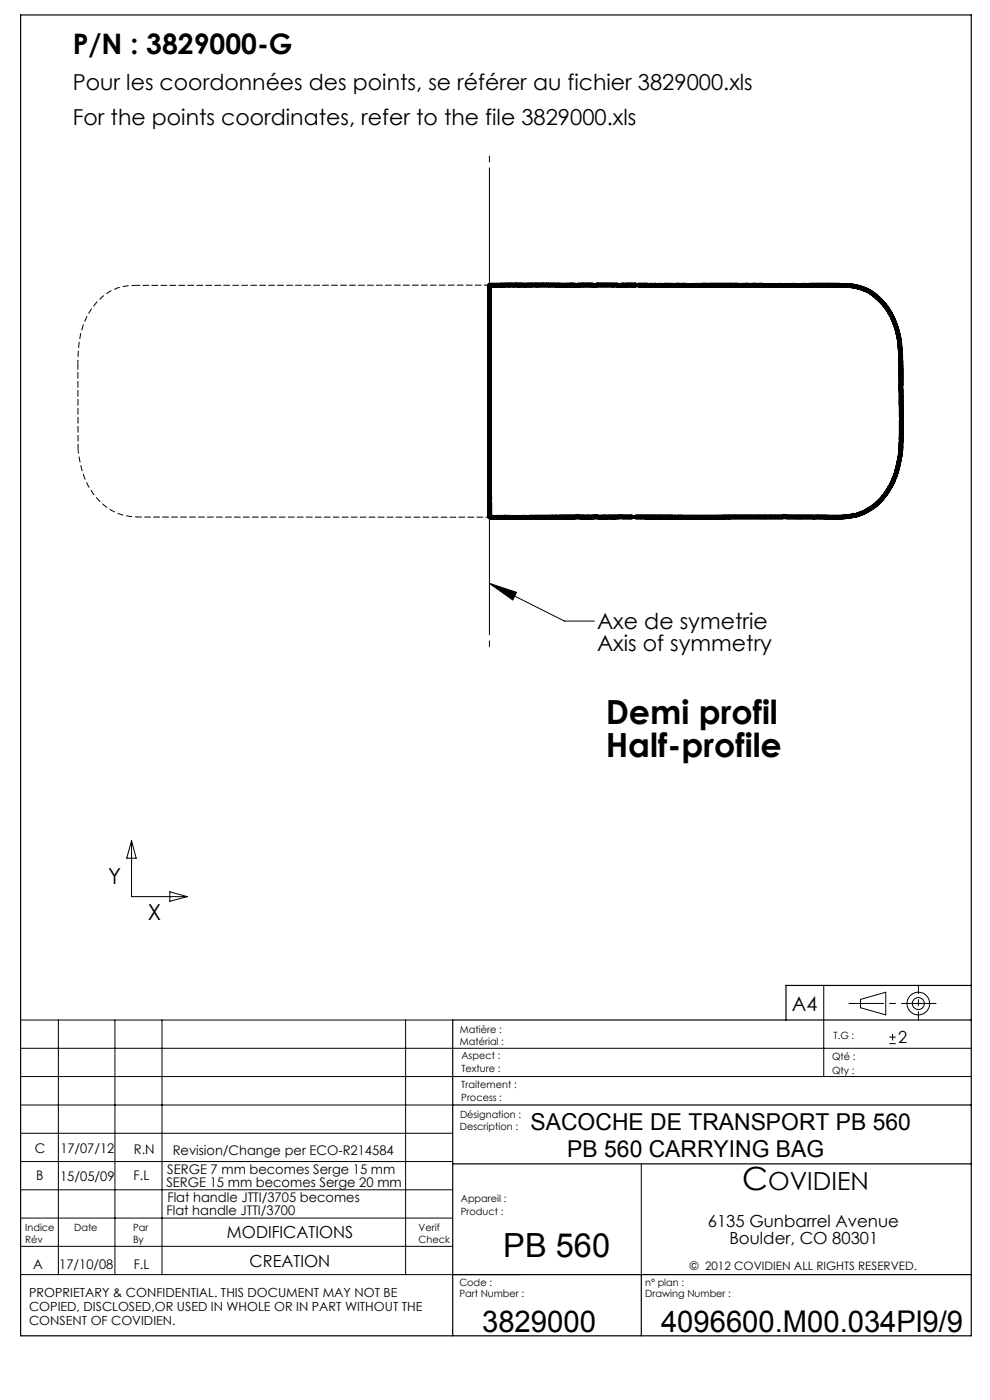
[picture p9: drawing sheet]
<svg xmlns="http://www.w3.org/2000/svg" width="210mm" height="297mm" viewBox="0 0 210 297" stroke-linecap="round" stroke-linejoin="round" font-family="sans-serif">
<defs><g id="words">
<g font-size="7.1">
<text x="128.5" y="153.6">Demi profil</text>
<text x="128.5" y="160.7">Half-profile</text>
<text x="106.8" y="266.7">PB 560</text>
</g>
<text font-size="6.8" x="157.4" y="252.6">C</text>
<g font-size="6.3">
<text x="102.3" y="282.5">3829000</text>
<text x="140.2" y="282.5">4096600.M00.034Pl9/9</text>
</g>
<text font-size="6" x="15.4" y="11.5">P/N : 3829000-G</text>
<text font-size="5.3" x="163" y="252.5">OVIDIEN</text>
<g font-size="4.9">
<text x="112.5" y="239.7">SACOCHE DE TRANSPORT PB 560</text>
<text x="120.3" y="245.4">PB 560 CARRYING BAG</text>
</g>
<g font-size="4.7">
<text x="15.4" y="19.1">Pour les coordonnées des points, se référer au fichier 3829000.xls</text>
<text x="15.4" y="26.5">For the points coordinates, refer to the file 3829000.xls</text>
<text x="126.6" y="133.5">Axe de symetrie</text>
<text x="126.6" y="138.1">Axis of symmetry</text>
<text x="23" y="187.6">Y</text>
<text x="31.3" y="195.1">X</text>
</g>
<text font-size="4.2" x="167.9" y="214.4">A4</text>
<g font-size="3.5">
<text x="190.5" y="221.4">2</text>
<text x="48.2" y="262.6">MODIFICATIONS</text>
<text x="150.2" y="260.3">6135 Gunbarrel Avenue</text>
<text x="154.7" y="263.8">Boulder, CO 80301</text>
<text x="53" y="268.7">CREATION</text>
</g>
<g font-size="2.8">
<text x="7.4" y="244.5">C</text>
<text x="12.8" y="244.5">17/07/12</text>
<text x="28.4" y="244.8">R.N</text>
<text x="36.6" y="245">Revision/Change per ECO-R214584</text>
<text x="7.7" y="250.2">B</text>
<text x="12.8" y="250.5">15/05/09</text>
<text x="28.3" y="250.4">F.L</text>
<text x="35.3" y="251.8">SERGE 15 mm becomes Serge 20 mm</text>
<text x="35.5" y="249.1">SERGE 7 mm becomes Serge 15 mm</text>
<text x="35.3" y="257.7">Flat handle JTTI/3700</text>
<text x="35.5" y="254.9">Flat handle JTTI/3705 becomes</text>
<text x="7" y="269.3">A</text>
<text x="12.6" y="269.3">17/10/08</text>
<text x="28.4" y="269.3">F.L</text>
</g>
<g font-size="2.7">
<text x="6.2" y="275.1">PROPRIETARY &amp; CONFIDENTIAL. THIS DOCUMENT MAY NOT BE</text>
<text x="6.2" y="278.1">COPIED, DISCLOSED,OR USED IN WHOLE OR IN PART WITHOUT THE</text>
<text x="6.2" y="281.1">CONSENT OF COVIDIEN.</text>
</g>
<text font-size="2.5" x="146.3" y="269.4">© 2012 COVIDIEN ALL RIGHTS RESERVED.</text>
<g font-size="2.1">
<text x="97.6" y="221.6">Matérial :</text>
<text x="97.6" y="219.2">Matière :</text>
<text x="176.8" y="220.3">T.G :</text>
<text x="97.9" y="224.7">Aspect :</text>
<text x="97.9" y="227.4">Texture :</text>
<text x="176.5" y="224.8">Qté :</text>
<text x="176.5" y="227.8">Qty :</text>
<text x="97.9" y="233.5">Process :</text>
<text x="97.9" y="230.7">Traitement :</text>
<text x="97.6" y="239.8">Description :</text>
<text x="97.6" y="237.2">Désignation :</text>
<text x="97.7" y="257.7">Product :</text>
<text x="97.7" y="255">Appareil :</text>
<text x="5.4" y="261.1">Indice</text>
<text x="5.4" y="263.7">Rév</text>
<text x="15.7" y="261.1">Date</text>
<text x="28.2" y="261.1">Par</text>
<text x="28.2" y="263.7">By</text>
<text x="88.8" y="263.7">Check</text>
<text x="88.8" y="261.1">Verif</text>
<text x="97.4" y="275.1">Part Number :</text>
<text x="97.4" y="272.9">Code :</text>
<text x="136.9" y="272.9">n° plan :</text>
<text x="136.9" y="275.1">Drawing Number :</text>
</g>
</g></defs>
<g fill="none" stroke="#000" stroke-width=".21">
<path d="M106.2 60v1M106.4 60v1M106.5 60v1M106.6 60v1M106.7 60v1M107 60v1M107.1 60v1M107.2 60v1M107.3 60v1M107.4 60v1M107.5 60v1M107.6 60v1"/>
<path d="M107.7 60v1M107.8 60v1M107.9 60v1M108 60v1M108.1 60v1M108.2 60v1M108.3 60v1M108.4 60v1M108.5 60v1M108.6 60v1M108.7 60v1M108.8 60v1"/>
<path d="M109 60v1M109.1 60v1M109.2 60v1M109.3 60v1M109.4 60v1M109.5 60v1M109.6 59.9v1.1M109.7 60v1M109.9 60v1M110 60v1M110.1 60v1M110.2 60v1"/>
<path d="M110.3 60v1M110.5 60v1M110.6 60v1M110.7 60v1M110.8 60v1M110.9 60v1M111.1 60v1M111.5 60v1M111.6 60v1M111.8 60v1M111.9 60v1M112 60v1"/>
<path d="M112.1 60v1M112.2 60v1M112.3 60v1M112.4 60v1M112.5 60v1M112.6 60v1M112.7 60v1M112.8 60v1M112.9 60v1M113 60v1M113.1 60v1M113.2 60v1"/>
<path d="M113.3 60v1M113.4 60v1M113.5 60v1M113.6 60v1M113.7 59.9v1.1M113.8 60v1M113.9 60v1M114 60v1M114.1 60v1M114.2 60v1M114.3 60v1M114.4 60v1"/>
<path d="M114.5 60v1M114.6 60v1M114.7 60v1M114.8 60v1M114.9 60v1M115 59.9v1.1M115.1 59.9v1.1M115.2 60v1M115.3 60v1M115.4 60v1M115.5 60v1M115.6 60v1"/>
<path d="M115.7 60v1M115.8 60v1M115.9 60v1M116 60v1M116.1 59.9v1.1M116.2 60v1M116.3 60v1M116.5 60v1M116.6 60v1M116.7 60v1M116.8 60v1M116.9 60v1"/>
<path d="M117.1 60v1M117.2 60v1M117.3 60v1M117.4 60v1M117.5 60v1M117.7 60v1M117.8 60v1M118.1 60v1M118.3 60v1M118.4 60v1M118.5 60v1M118.6 60v1"/>
<path d="M118.8 60v1M120.2 60v1M120.3 60v1M120.7 60v1M120.9 60v1M121 60v1M121.1 60v1M121.2 60v1M121.3 60v1M121.4 60v1M121.5 60v1M121.6 60v1"/>
<path d="M121.7 60v1M122.8 60v1M122.9 60v1M123 60v1M123.2 60v1M123.3 60v1M123.4 60v1M123.5 60v1M123.6 60v1M123.8 60v1M123.9 60v1M124 60v1"/>
<path d="M124.1 60v1M124.2 60v1M124.4 60v1M124.5 60v1M124.6 60v1M124.7 60v1M124.8 60v1M124.9 60v1M125 60v1M125.1 60v1M125.2 60v1M125.3 60v1"/>
<path d="M125.4 60v1M125.5 60v1M125.6 60v1M125.7 60v1M126.6 60v1M126.7 60v1M126.8 60v1M126.9 59.9v1.1M127 60v1M127.1 60v1M127.2 60v1M127.3 60v1"/>
<path d="M127.4 60v1M127.5 60v1M127.6 60v1M127.7 60v1M127.8 60v1M127.9 60v1M128 60v1M128.1 59.9v1.1M128.2 60v1M128.3 60v1M128.4 60v1M128.6 60v1"/>
<path d="M128.7 60v1M128.8 60v1M128.9 60v1M129 60v1M129.2 60v1M129.3 60v1M129.4 60v1M129.5 60v1M129.6 60v1M129.8 60v1M129.9 60v1M130.1 60v1"/>
<path d="M130.2 60v1M130.3 60v1M130.4 60v1M130.5 60v1M130.6 60v1M130.7 60v1M130.8 60v1M131.9 60v1M132 60v1M132.1 60v1M132.2 60v1M132.3 60v1"/>
<path d="M132.4 60v1M132.8 60v1M132.9 60v1M133 60v1M133.1 60v1M133.2 60v1M133.3 60v1M133.4 60v1M133.5 60v1M133.6 60v1M133.7 60v1M133.8 60v1"/>
<path d="M133.9 60v1M134 60v1M134.1 60v1M134.2 60v1M134.3 60v1M134.5 60v1M134.6 60v1M134.7 60v1M134.8 60v1M134.9 60v1M135.5 60v1M136.1 60v1"/>
<path d="M136.7 60v1M137 60v1M154.9 60v1M156.1 60v1M175.7 60v1M103.3 60.6h1M103.3 60.7h1M103.3 60.8h1M103.3 60.9h1M103.3 61h1M103.3 61.1h1M103.3 61.9h1"/>
<path d="M103.3 66.5h1M103.3 66.6h1M103.3 66.7h1M103.3 61.2h1M103.3 61.3h1M103.3 61.5h1M103.3 61.6h1M103.3 61.7h1M103.3 61.8h1M103.3 62.1h1M103.3 62.4h1M103.3 62.5h1"/>
<path d="M103.3 62.6h1M103.3 62.8h1M103.3 62.9h1M103.3 63h1M103.3 63.1h1M103.3 63.2h1M103.3 63.4h1M103.3 63.6h1M103.3 63.9h1M103.3 64h1M103.3 64.1h1M103.3 64.2h1"/>
<path d="M103.3 64.3h1M103.3 64.4h1M103.3 64.5h1M103.3 64.6h1M103.3 64.7h1M103.3 64.8h1M103.3 65h1M103.3 65.1h1M103.3 65.3h1M103.3 65.4h1M103.3 65.5h1M103.3 65.6h1"/>
<path d="M103.3 65.7h1M103.3 65.8h1M103.3 65.9h1M103.3 66h1M103.3 66.1h1M103.3 66.2h1M103.3 66.3h1M103.3 66.9h1M103.3 67h1M103.3 67.1h1M103.3 67.2h1M103.3 67.3h1"/>
<path d="M103.3 67.4h1M103.3 67.5h1M103.3 67.7h1M103.3 67.8h1M103.3 67.9h1M103.3 68.2h1M103.3 68.3h1M103.3 68.4h1M103.3 68.5h1M103.3 68.6h1M103.3 68.9h1M103.3 69h1"/>
<path d="M103.3 69.1h1M103.3 69.4h1M103.3 69.5h1M103.3 69.6h1M103.3 69.7h1M103.3 69.8h1M103.3 70h1M103.3 70.1h1M103.3 70.2h1M103.3 70.4h1M103.3 70.6h1M103.3 70.7h1"/>
<path d="M103.3 70.8h1M103.3 70.9h1M103.3 71.2h1M103.3 71.3h1M103.3 71.4h1M103.3 71.9h1M103.3 72.4h1M103.3 72.5h1M103.3 72.6h1M103.3 72.7h1M103.3 72.8h1M103.3 73.3h1.1"/>
<path d="M103.3 73.8h1M103.3 73.9h1M103.3 74h1M103.3 74.1h1M103.3 74.2h1M103.3 74.3h1M103.3 74.4h1M103.3 74.7h1M103.3 74.8h1M103.3 74.9h1M103.3 75.2h1M103.3 75.3h1"/>
<path d="M103.3 75.4h1M103.3 75.5h1M103.3 75.6h1M103.3 75.7h1M103.3 75.8h1M103.3 75.9h1M103.3 76.2h1M103.3 76.3h1M103.3 76.4h1M103.3 76.7h1M103.3 76.8h1M103.3 76.9h1"/>
<path d="M103.3 77.2h1M103.3 77.3h1M103.3 77.4h1M103.3 77.5h1M103.3 77.6h1M103.3 77.7h1M103.3 77.8h1M103.3 77.9h1M103.3 78.2h1.1M103.3 78.3h1.1M103.3 78.4h1.1M103.3 78.7h1.1"/>
<path d="M103.3 78.8h1.1M103.3 78.9h1.1M103.3 79.1h1.1M103.3 79.2h1.1M103.3 79.3h1.1M103.3 79.4h1.1M103.3 79.7h1.1M103.3 79.8h1M103.3 79.9h1.1M103.3 80h1M103.3 79.5h1.1M103.3 78.6h1.1"/>
<path d="M103.3 78.5h1.1M103.3 78.1h1M103.3 78h1M103.3 77.1h1M103.3 77h1M103.3 76.6h1M103.3 76.5h1M103.3 76.1h1M103.3 76h1M103.3 75.1h1M103.3 75h1M103.3 74.6h1"/>
<path d="M103.3 74.5h1M103.3 73.7h1M103.3 73.6h1M103.3 73.5h1.1M103.3 73.4h1M103.3 73.2h1M103.3 73.1h1M103.3 73h1.1M103.3 72.9h1M103.3 72.2h1M103.3 72.1h1M103.3 72h1"/>
<path d="M103.3 71.8h1M103.3 71.6h1M103.3 71.5h1M103.3 71h1M103.3 70.3h1M103.3 69.3h1M103.3 69.2h1M103.3 68.8h1M103.3 68.7h1M103.3 68.1h1M103.3 68h1M103.3 67.6h1"/>
<path d="M103.3 66.8h1M103.3 66.4h1M103.3 65.2h1M103.3 64.9h1M103.3 63.8h1M103.3 63.7h1M103.3 63.5h1M103.3 62.3h1M103.3 62.2h1M103.4 60.5h4.9M103.4 60.2l.7 .7-.6 .7M103.4 66.2l.7 .8-.6 .7"/>
<path d="M103.4 60.4l.8 .7M103.5 60.7l.7 .7-.7 .7 .7 .7-.7 .7 .7 .7M103.5 60.8l.7 .7M103.5 60.9l.7 .7M103.5 61.1l.7 .7-.7 .7M103.5 61.2l.7 .7-.7 .7M103.5 61.6l.7 .7-.7 .7M103.5 61.7l.7 .7-.7 .7M103.5 62.6l.7 .7-.7 .7 .7 .7M103.5 61.5l.7 .7-.7 .7 .7 .7-.7 .7 .7 .7-.7 .7M103.5 63.2l.7 .7-.7 .7M103.5 64.1l.7 .7-.7 .7 .7 .7-.8 .8"/>
<path d="M103.5 64.2l.7 .7-.7 .7M103.5 63l.7 .7-.7 .7 .7 .7-.7 .7 .7 .7-.7 .7M103.5 63.1l.7 .7-.7 .7 .7 .7-.7 .7 .7 .7-.7 .6 .7 .7-.7 .7 .7 .7-.7 .7 .7 .7M103.5 64.7l.7 .7-.7 .7M103.5 65.6l.7 .8-.7 .7M103.5 64.6l.7 .7-.7 .7 .7 .7-.7 .6 .7 .7-.7 .8 .7 .6-.7 .7 .7 .7-.7 .7 .7 .7M103.5 66l.7 .7-.7 .7 .7 .8-.7 .6 .7 .7M103.5 67l.7 .7M103.5 67l.7 .7-.7 .7 .7 .7M103.5 67.1l.7 .7-.7 .7 .7 .7M103.5 66.1l.7 .7-.7 .8 .7 .7-.7 .6 .7 .7M103.5 67.6l.7 .7-.7 .7"/>
<path d="M103.5 69.1l.7 .7-.7 .7 .7 .7M103.5 69.6l.7 .7-.7 .7 .7 .7-.7 .7 .7 .7-.7 .7M103.5 69.7l.7 .7-.7 .7M103.5 70.6l.7 .7-.7 .7 .7 .7M103.5 70.7l.7 .7-.7 .7M103.5 69.5l.7 .7-.7 .7 .7 .7-.7 .7 .7 .7-.7 .7M103.5 71.1l.7 .7-.7 .7 .7 .7-.7 .7 .7 .7-.7 .7 .7 .8-.7 .7 .7 .6-.7 .7 .7 .7M103.5 71.2l.7 .7-.7 .7M103.5 72.1l.7 .7-.7 .7 .7 .7M103.5 72.2l.7 .7-.7 .7M103.5 72.6l.7 .7-.7 .7 .7 .7M103.5 72.7l.7 .7-.7 .7 .7 .7-.7 .7 .7 .7-.7 .6 .7 .7-.7 .7 .7 .7"/>
<path d="M103.5 73.8l.7 .7-.7 .7M103.5 74.2l.7 .7-.7 .7 .7 .7-.7 .6 .7 .7M103.5 74.3l.7 .7-.7 .7M103.5 73.7l.7 .7-.7 .7 .7 .7M103.5 75.2l.7 .7-.7 .8 .7 .6-.7 .7 .7 .7M103.5 75.6l.7 .7-.7 .7 .7 .7M103.5 77.2l.7 .7-.7 .7M103.5 77.6l.7 .7-.7 .7 .7 .7-.7 .7 .7 .7-.7 .8 .7 .7-.7 .7M103.5 79.2l.7 .7-.7 .7 .7 .7-.7 .7 .7 .7-.7 .7 .7 .7-.7 .7 .7 .6-.7 .7 .7 .8M103.5 79.1l.7 .7-.7 .7 .7 .7M103.5 78.7l.7 .7M103.5 78.6l.7 .7"/>
<path d="M103.5 77.1l.7 .7-.7 .7 .7 .7M103.5 77.7l.7 .7M103.5 75.1l.7 .7-.7 .7 .7 .8M103.5 75.7l.7 .7-.7 .7M103.5 73.6l.7 .7M103.5 69.2l.7 .7-.7 .7M103.5 69l.7 .7M103.5 62.7l.7 .7-.7 .7M103.5 62.5l.7 .7M103.5 60.6l.7 .7-.7 .7 .7 .7M103.5 61l.7 .7M103.5 60.5l.7 .7"/>
<path d="M103.5 60.1l.7 .8M103.6 60.1l.7 .8 .7-.8 .7 .8 .7-.8 .7 .7 .6-.7 .7 .7 .7-.7 .7 .7 .7-.7 .7 .7 .7-.7M103.7 60.1l.7 .8 .7-.8 .7 .8 .7-.8 .7 .7 .6-.7 .7 .8 .8-.8 .7 .7M103.8 60.1v1.2M103.8 66.1v1M103.8 60.2l.7 .7M103.8 60.4v49.8M103.9 60v1M103.9 60.1l.7 .8M104 60v1M104 60.1l.7 .8M104.1 60v1"/>
<path d="M104.1 60.2l.7 .7M104.2 60l-.1 1-.7-.7M104.2 61.2l-.7 .7 .7 .7M104.2 61.5l-.7 .7 .7 .7-.7 .7 .7 .7-.7 .7 .7 .7M104.2 62.7l-.7 .7 .7 .7M104.2 63.1l-.7 .7 .7 .7-.7 .7 .7 .7-.7 .7 .7 .6-.7 .7 .7 .7-.7 .7 .7 .7-.7 .7M104.2 63.2l-.7 .7 .7 .7M104.2 64.1l-.7 .7 .7 .7-.7 .7M104.2 64.2l-.7 .7 .7 .7M104.2 63l-.7 .7 .7 .7-.7 .6 .7 .8-.7 .7 .7 .7M104.2 64.6l-.7 .7 .7 .7-.7 .7 .7 .6-.7 .7 .7 .8-.7 .6 .7 .7-.7 .7 .7 .7-.7 .7M104.2 64.7l-.7 .7 .7 .7"/>
<path d="M104.2 65.6l-.7 .8 .7 .7M104.2 66.1l-.7 .7 .7 .8-.7 .7 .7 .6-.7 .7M104.2 67l-.7 .7 .7 .7-.7 .7M104.2 66l-.7 .7 .7 .7-.7 .7 .7 .7-.7 .7M104.2 67.6l-.7 .7 .7 .7M104.2 69.5l-.7 .7 .7 .7-.7 .7 .7 .7-.7 .7 .7 .7M104.2 69.6l-.7 .7 .7 .7-.7 .7 .7 .7-.7 .7 .7 .7M104.2 69.7l-.7 .7 .7 .7M104.2 70.6l-.7 .7 .7 .7-.7 .7M104.2 71.1l-.7 .7 .7 .7-.7 .7 .7 .7-.7 .7 .7 .7M104.2 71.2l-.7 .7 .7 .7M104.2 72.1l-.7 .7 .7 .7-.7 .7"/>
<path d="M104.2 72.6l-.7 .7 .7 .7-.7 .7 .7 .6-.7 .8 .7 .7-.7 .6 .7 .7-.7 .7 .7 .7M104.2 73.7l-.7 .7 .7 .7-.7 .7M104.2 73.8l-.7 .7 .7 .7M104.2 72.7l-.7 .7 .7 .7-.7 .7 .7 .7-.7 .7 .7 .6-.7 .7 .7 .7-.7 .7 .7 .7M104.2 74.2l-.7 .7 .7 .7-.7 .7 .7 .6-.7 .7M104.2 74.3l-.7 .7 .7 .7M104.2 75.6l-.7 .7 .7 .7-.7 .7M104.2 75.7l-.7 .7 .7 .7M104.2 75.2l-.7 .7 .7 .7-.7 .7 .7 .7-.7 .7M104.2 77.1l-.7 .7 .7 .7M104.2 77.2l-.7 .7 .7 .7M104.2 77.6l-.7 .7 .7 .7-.7 .7 .7 .7-.7 .7 .7 .7"/>
<path d="M104.2 79.1l-.7 .7 .7 .7-.7 .7 .7 .7-.7 .7 .7 .7M104.2 79.2l-.7 .7 .7 .7-.7 .7 .7 .7-.7 .7 .7 .7M104.2 79.3l-.7 .7 .7 .7M104.2 79.4l-.7 .7 .7 .7M104.2 79.6l-.7 .7M104.2 79.5l-.7 .7M104.2 77.7l-.7 .7 .7 .7M104.2 75.1l-.7 .7 .7 .7-.7 .8M104.2 73.6l-.7 .7M104.2 72.2l-.7 .7 .7 .7M104.2 70.7l-.7 .7 .7 .7M104.2 69.1l-.7 .7 .7 .7-.7 .7"/>
<path d="M104.2 69.2l-.7 .7 .7 .7M104.2 69l-.7 .7M104.2 67.1l-.7 .7 .7 .7-.7 .7M104.2 65.5l-.7 .7M104.2 62.6l-.7 .7 .7 .7-.7 .7M104.2 62.5l-.7 .7M104.2 61.7l-.7 .7 .7 .7M104.2 61.6l-.7 .7 .7 .7M104.2 61.1l-.7 .7 .7 .7M104.2 61l-.7 .7M104.2 60.5l-.7 .7M104.2 60.4l-.8 .7"/>
<path d="M104.2 78.6l-.7 .7 .7 .7-.7 .7M104.2 78.7l-.7 .7 .7 .7-.7 .7M104.2 78.8l-.7 .7 .7 .7M104.2 78.9l-.7 .7 .7 .7M104.2 78.5l-.7 .7M104.2 78.4l-.7 .7M104.2 60.1l.7 .8 .7-.8M104.2 60.9l.7-.8 .7 .8M104.2 60.1l-.8 .8M104.3 60v1M104.4 60v1M104.5 60v1"/>
<path d="M104.5 60.9l.7-.8 .7 .8M104.5 60.1l.7 .8 .7-.8M104.5 60.2l-.7 .7M104.6 60v1M104.6 60.9l.7-.8 .7 .8M104.6 60.1l.7 .8 .7-.8M104.6 60.1l-1.1 1.2 .7 .7-.7 .7M104.7 60v1M104.7 60.1l.7 .8M104.7 60.1l-1.2 1.3 .7 .7-.7 .7 .7 .7-.7 .7M104.8 60v1M104.8 60.2l-1.3 1.3"/>
<path d="M104.8 60.1l.7 .8M105 60v1M105.1 60v1M105.2 60v1M105.3 60v1M105.4 60.1l.7 .8M105.4 60.1l-.7 .8M105.4 60v1M105.5 60.1l-.7 .8M105.6 60v1M105.7 60v1M105.7 60.5h13.3"/>
<path d="M105.8 60v1M105.9 60.1l.7 .8 .7-.8M105.9 60v1M106 60.9l.7-.8 .7 .8M106 60v1M106.1 60.1l.7 .8M106.1 60.1l-.7 .8M106.2 60.1l.7 .7M106.2 60.1l-.7 .8M106.3 60.1l.7 .7M106.3 60.1l-.7 .8M106.3 60v1"/>
<path d="M106.6 60.1l.7 .8M106.6 60.1l-.7 .7M106.8 60.1l.7 .7 .7-.7M106.8 60.1l-.7 .8M106.8 60v1M106.9 60.1l.7 .7 .7-.7M106.9 60.1l-.7 .8-.7-.8M106.9 60v1M107 60.8l.6-.7 .7 .7 .7-.7 .7 .7M107 60.1l.7 .7 .6-.7 .7 .7 .7-.7M107 60.1l-.7 .8-.7-.8M107.1 60.1l.6 .7 .7-.7 .7 .7 .7-.7 .7 .7 .7-.7"/>
<path d="M107.1 60.1l-.7 .8-.7-.8-.7 .8-.7-.8-.9 .9M107.2 60.1l.7 .7 .6-.7M107.2 60.1l-.7 .8-.7-.8-.7 .8-.7-.8-.7 .8M107.2 60.1l.8 .7 .7-.7M107.2 60.8l.8-.7 .7 .7M107.4 60.8l.7-.7 .7 .7M107.4 60.1l.7 .7 .7-.7M107.5 60.1l.7 .8M107.5 60.1l-.8 .8-.7-.8M108.1 60.8l.7-.7 .7 .7M108.1 60.1l.7 .7 .7-.7M108.2 60.1l.7 .7 .7-.7"/>
<path d="M108.2 60.8l.7-.7 .7 .7M108.3 60.8l-.7-.7-.7 .8M108.4 60.5h1M108.5 60.1l.8 .8M108.6 60.1l.7 .7 .7-.7M108.7 60.1l.7 .7M108.9 60v1M109.1 60.4h1M109.2 60.1l.7 .7M109.4 60.8l.7-.7 .7 .7M109.4 60.1l.7 .7 .7-.7M109.4 60.1l-.7 .7"/>
<path d="M109.5 60.8l.7-.7 .7 .7M109.5 60.1l.7 .7 .8-.7M109.6 60.5h3M109.6 60.1l.7 .8M109.7 60.1l.7 .8 .7-.8 .7 .8M109.9 60.8l.7-.7 .7 .7M109.9 60.1l.7 .7 .7-.7M109.9 60.1l-.7 .7M110 60.8l.7-.7 .7 .7M110 60.1l.7 .7 .7-.7M110.4 60.1l.7 .8 .7-.8M110.4 60.1l-.7 .8"/>
<path d="M110.8 60.1l.7 .8M110.9 60.1l.7 .7 .7-.7 .7 .7 .6-.7 .7 .7 .7-.7 .7 .7M111 60.1l.7 .7 .7-.7 .7 .7 .6-.7 .7 .7 .7-.7 .7 .7 .7-.7 .7 .7M111.2 60.1l.7 .8M111.2 60v1M111.3 60.1l.7 .8 .7-.8 .7 .7M111.3 60v1M111.4 60v1M111.5 60.1l.7 .7 .7-.7M111.5 60.1l-.7 .8M111.6 60.1l.7 .7 .7-.7 .7 .7M111.6 60.1l-.7 .8"/>
<path d="M111.7 60.1l.8 .7 .7-.7 .7 .7 .6-.7M111.7 60.1l-.7 .8-.7-.8-.7 .8M111.7 60v1M111.9 60.8l.7-.7 .7 .7M111.9 60.1l.7 .7 .7-.7M112 60.1l.7 .7 .7-.7M112 60.1l-.7 .8M112.1 60.1l.7 .7M112.5 60.1l.7 .7 .7-.7M112.5 60.1l-.7 .8M112.7 60.8l.8-.7 .7 .7M112.7 60.1l.8 .7 .7-.7"/>
<path d="M112.8 60.1l-.7 .8-.7-.8M112.9 60.1l.7 .8 .7-.8 .7 .7 .7-.7M112.9 60.8l-.7-.7-.8 .8M113.2 60.8l.7-.7 .8 .7M113.2 60.1l.7 .7 .8-.7M113.3 60.8l.8-.7 .7 .7M113.3 60.1l.8 .7 .7-.7M113.4 60.5h1.3M113.6 60.1l.7 .8M113.6 60.1l-.7 .7M113.8 60.1l.7 .8 .8-.8 .6 .7 .7-.7 .7 .7 .7-.7 .7 .7 .7-.7M114.1 60.1l.7 .7 .7-.7 .7 .7"/>
<path d="M114.2 60.8l.7-.7 .7 .7M114.2 60.1l.7 .7 .7-.7M114.5 60.1l.7 .7 .7-.7 .7 .7 .7-.7 .7 .7M114.6 60.8l.7-.7 .7 .7M114.6 60.1l.7 .7 .7-.7M114.7 60.8l.7-.7 .7 .7M114.7 60.1l.7 .7 .7-.7M115.6 60.8l.7-.7 .7 .7M115.6 60.1l.7 .7 .7-.7M115.7 60.8l.7-.7 .7 .8M115.7 60.1l.7 .7 .7-.7M116 60.5h.9"/>
<path d="M116 60.8l.7-.7 .7 .7 .8-.7 .7 .7M116 60.1l.7 .7 .7-.7 .7 .7 .7-.7M116.1 60.1l.7 .7 .7-.7M116.2 60.8l.7-.7 .7 .7M116.2 60.1l.7 .7 .7-.7M116.2 60.1l-.7 .7-.7-.7-.7 .7M117 60.1l.7 .7M117.1 60.1l.7 .8 .7-.8M117.2 60.1l.7 .7 .8-.7M117.2 60.1l-.7 .7-.7-.7-.7 .7-.7-.7-.7 .7-.6-.7-.7 .7M117.4 60.5h6.2M117.5 60.1l.7 .7 .7-.7"/>
<path d="M117.5 60.8l-.7-.7-.7 .8M117.6 60.9l.7-.8 .7 .8M117.6 60.1l.7 .8 .7-.8M117.7 60.1l.7 .8 .7-.8M117.7 60.9l.7-.8 .7 .8M117.7 60.1l-.7 .7M117.8 60.1l-.7 .7M117.8 60.1l.7 .8M117.9 60.1l.7 .8M117.9 60.1l-.7 .7M117.9 60v1M118 60v1"/>
<path d="M118.1 60.1l.7 .8 .7-.8M118.5 60.9l.7-.8 .7 .8M118.5 60.1l.7 .8 .7-.8 .6 .8 .7-.8M118.6 60.1l.7 .8 .7-.8M118.7 60.1l.7 .8M118.7 60v1M118.8 60.1l.7 .8M118.9 60.1l.7 .8 .7-.8 .7 .8M118.9 60v1M119 60.1l.7 .8 .7-.8M119 60.9l.7-.8 .7 .8M119 60v1"/>
<path d="M119.1 60.9l.7-.8 .7 .8M119.1 60v1M119.2 60v1M119.3 60v1M119.3 60.1l.8 .8 .7-.8M119.4 60v1M119.5 60.9l.7-.8 .7 .8M119.5 60.1l.7 .8 .7-.8M119.5 60v1M119.6 60v1M119.7 60v1M119.8 60.5h2.3"/>
<path d="M119.8 60v1M119.9 60v1M119.9 60.1l.8 .7 .7-.7M120 60v1M120.1 60v1M120.4 60v1M120.4 60.9l.7-.8 .7 .8M120.4 60.1l.7 .8 .7-.8M120.5 60v1M120.6 60v1M120.7 60.1l-.8 .7-.6-.7-.7 .8M120.7 60.1l.7 .8 .6-.8"/>
<path d="M120.8 60.1l.7 .7 .6-.7M120.8 60v1M120.8 60.1l.7 .7M120.9 60.1l.7 .7M121 60.1l-.7 .8-.7-.8-.7 .8M121 60.1l.7 .7M121 60.1l-.7 .8M121.2 60.1l.8 .8M121.4 60.1l.7 .8M121.5 60.1l-.7 .8-.7-.8-.8 .8M121.5 60.1l-.7 .7M121.5 60.2l.7 .7"/>
<path d="M121.6 60.1l.7 .8M121.6 60.1l-.7 .7M121.7 60.1l.7 .8M121.7 60.1l-.7 .7-.7-.7M121.8 60v1M121.8 60.2l.7 .7M121.9 60v1M121.9 60.2l.7 .7M122 60.1l-.8 .8-.7-.8-.7 .8-.7-.8M122 60v1M122 60.2l.7 .7M122.1 60v1"/>
<path d="M122.1 60.2l.7 .7M122.2 60v1M122.3 60.5h9M122.3 60v1M122.3 60.1l-.8 .8M122.4 60v1M122.4 60.8l.7-.7 .7 .7M122.4 60.1l.7 .7 .7-.7M122.4 60.1l-.7 .8M122.5 60v1M122.5 60.2l-.7 .7M122.5 60.1l.7 .8"/>
<path d="M122.6 60v1M122.6 60.1l.7 .8M122.6 60.2l-.7 .7M122.7 60v1M122.7 60.1l.7 .7 .7-.7 .7 .7 .7-.7M122.7 60.2l-.7 .7M122.9 60.1l.7 .7M122.9 60.1l-.8 .8M123 60.1l-.7 .8M123 60.1l.7 .7M123.2 60.8l.7-.7 .7 .7M123.2 60.1l.7 .7 .7-.7"/>
<path d="M123.2 60.1l-.7 .8M123.3 60.1l.7 .7 .8-.7 .7 .7 .7-.7M123.3 60.8l.7-.7 .7 .7M123.3 60.1l-.7 .8M123.5 60.1l.7 .7 .7-.7 .7 .7M123.5 60.1l-.7 .8M123.6 60.8l.7-.7 .7 .7M123.6 60.1l.7 .7 .7-.7M123.6 60.1l-.7 .8-.7-.8M123.7 60.8l.7-.7 .7 .7M123.7 60.1l.7 .7 .7-.7M123.7 60.1l-.7 .8-.7-.8"/>
<path d="M123.8 60.1l.7 .7 .7-.7M123.8 60.8l.7-.7 .7 .7M124.1 60.8l-.7-.7-.7 .8M124.6 60.8l.7-.7 .7 .7M124.6 60.1l.7 .7 .7-.7M124.7 60.8l.7-.7 .8 .8M124.7 60.1l.7 .7 .7-.7M125 60.1l.7 .7M125.1 60.1l.7 .7M125.2 60.1l.7 .7M125.3 60.5h1.7M125.6 60.2l.7 .7"/>
<path d="M125.6 60.1l-.7 .7-.7-.7-.7 .8-.7-.8M125.7 60.2l.7 .7M125.7 60.1l-.7 .7M125.8 60.1l-.7 .7M125.8 60v1M125.8 60.2l.7 .7M125.9 60.1l-.7 .7M125.9 60v1M125.9 60.2l.7 .7M126 60v1M126 60.1l.7 .7 .7-.7 .7 .7M126.1 60v1"/>
<path d="M126.2 60.2l.7 .7M126.2 60v1M126.2 60.1l.7 .7 .7-.7M126.3 60.2l-.7 .7M126.3 60v1M126.3 60.1l.7 .7M126.4 60.2l-.7 .7M126.4 60v1M126.4 60.1l.7 .7M126.5 60v1M126.5 60.1l.7 .7M126.5 60.2l-.7 .7"/>
<path d="M126.6 60.8l.7-.7 .7 .7M126.6 60.1l.7 .7 .7-.7M126.6 60.2l-.7 .7M126.7 60.1l.7 .7 .7-.7M126.8 60.1l-.8 .8M126.8 60.1l.7 .7 .7-.7M126.8 60.8l.7-.7 .7 .7M127 60.1l.7 .7M127 60.1l-.7 .7M127.1 60.1l.7 .7 .7-.7 .7 .7M127.1 60.1l-.7 .7M127.2 60.1l.7 .7 .7-.7 .7 .7 .7-.7 .7 .8 .6-.8 .7 .8 .8-.8"/>
<path d="M127.2 60.1l-.7 .7M127.6 60.1l.7 .7 .7-.7 .7 .7M127.6 60.8l-.7-.7-.7 .8M127.7 60.8l.7-.7 .7 .7M127.7 60.1l.7 .7 .7-.7M127.7 60.1l-.7 .7M128 60.8l.7-.7 .7 .7 .7-.7 .7 .7M128 60.1l.7 .7 .7-.7 .7 .7 .7-.7M128.1 60.8l.7-.7 .7 .7M128.1 60.1l.7 .7 .7-.7M128.2 60.1l.7 .7 .7-.7M128.2 60.8l.7-.7 .7 .7"/>
<path d="M129.1 60.1l.7 .7 .7-.7M129.2 60.8l.7-.7 .7 .7M129.2 60.1l.7 .7 .7-.7M129.2 60.1l-.7 .7-.7-.7-.7 .7M129.5 60.8l.7-.7 .7 .7M129.5 60.1l.7 .7 .7-.7M129.5 60.5h50.2M129.6 60.8l.7-.7 .7 .7M129.6 60.1l.7 .7 .7-.7M129.7 60.1l-.7 .7-.7-.7-.7 .7M129.8 60.1l-.7 .7M129.8 60.1l.7 .8"/>
<path d="M130 60v1M130.4 60.1l.8 .7M130.4 60.1l-.7 .8M130.6 60.1l.7 .8M130.7 60.1l-.7 .7-.7-.7-.7 .7-.7-.7-.7 .7M130.7 60.1l.6 .8 .7-.8M130.8 60.2l.7 .7M130.8 60.2l.8 .7M130.9 60v1M131 60.2l.7 .7M131 60v1M131.1 60.2l.7 .7"/>
<path d="M131.1 60.1l-.7 .8-.7-.8M131.1 60v1M131.2 60.2l.7 .7M131.2 60.1l-.7 .7M131.2 60v1M131.3 60.2l.7 .7M131.3 60.1l-.7 .8M131.3 60v1M131.4 60v1M131.4 60.9l.8-.8 .7 .8M131.4 60.1l.8 .8 .7-.8M131.5 60.2l-.7 .7"/>
<path d="M131.5 60.5h3.7M131.5 60v1M131.6 60.1l.7 .8 .7-.8M131.6 60.2l-.8 .7M131.6 60v1M131.7 60.1l.7 .7M131.7 60.2l-.7 .7M131.7 60v1M131.8 60.2l-.7 .7M131.8 60.1l.7 .7M131.8 60v1M131.8 60.1l.7 .7 .7-.7"/>
<path d="M131.9 60.2l-.7 .7M131.9 60.1l.7 .7 .8-.7M132 60.2l-.7 .7M132 60.1l.8 .8 .7-.8 .7 .8 .7-.8M132.4 60.1l-.7 .7M132.4 60.8l.7-.7 .7 .7M132.4 60.1l.7 .7 .7-.7M132.5 60.1l-.7 .7M132.5 60v1M132.6 60v1M132.6 60.1l-.7 .7M132.6 60.1l.8 .8"/>
<path d="M132.7 60v1M132.8 60.1l.7 .8M132.8 60.1l.7 .7 .7-.7M132.9 60.1l.7 .7 .7-.7 .7 .8 .7-.8 .7 .8 .7-.8M133 60.1l.7 .8 .7-.8 .7 .8 .7-.8 .7 .8 .7-.8M133 60.1l-.7 .8M133.2 60.1l.7 .7M133.3 60.1l.7 .8 .7-.8M133.4 60.1l.7 .7 .7-.7M133.7 60.1l.7 .8 .7-.8 .7 .8 .7-.8 .7 .8M133.7 60.1l-.7 .8-.7-.8M133.8 60.9l.7-.8 .8 .8"/>
<path d="M133.8 60.1l.7 .8M133.9 60.1l.7 .8M133.9 60.1l-.7 .8-.7-.8M134 60.1l.7 .8M134 60.1l-.7 .8M134.1 60.1l-.7 .7M134.1 60.1l.7 .8M134.2 60.1l.7 .8M134.4 60v1M134.5 60.9l.7-.8 .7 .8M134.6 60.1l-.7 .8M135 60.1l.7 .8 .7-.8"/>
<path d="M135 60.1l-.7 .7-.7-.7-.7 .7-.6-.7-.7 .8M135.3 60.1l-.8 .8M135.3 60.1l.7 .8M135.4 60v1M135.4 60.1l.7 .8 .7-.8M135.4 60.9l.7-.8 .7 .8M135.5 60.1l.7 .8 .7-.8M135.5 60.9l.7-.8 .7 .8M135.6 60v1M135.6 60.1l.7 .8 .7-.8M135.6 60.9l.7-.8 .7 .8M135.7 60v1"/>
<path d="M135.9 60v1M135.9 60.9l.7-.8 .7 .8M135.9 60.1l-.7 .8M136 60v1M136 60.1l.7 .8M136 60.1l-.7 .8M136.2 60v1M136.2 60.5h1.3M136.3 60v1M136.4 60.1l.7 .7M136.5 60v1M136.6 60v1"/>
<path d="M136.7 60.1l.7 .7M136.7 60.1l-.7 .8M136.8 60.1l.7 .8M136.8 60v1M136.9 60.1l.7 .8M136.9 60v1M137 60.1l.7 .8M137.1 60.2l.7 .7M137.1 60v1M137.2 60.2l.7 .7 .7-.7M137.2 60.9l.7-.7 .7 .7M137.2 60v1"/>
<path d="M137.3 60.2l.7 .7 .7-.7M137.3 60.9l.7-.7 .7 .7M137.3 60v1M137.4 60.1l-.8 .8-.7-.8M137.4 60.2l.7 .7M137.4 60v1M137.5 60.1l-.7 .8M137.5 60.2l.7 .7M137.5 60v1M137.6 60.1l-.7 .8M137.6 60.2l.7 .7M137.6 60v1"/>
<path d="M137.7 60.2l.7 .7 .7-.7 .6 .7 .7-.7 .7 .7 .7-.7 .7 .7 .7-.7 .7 .7M137.7 60.1l-.7 .8M137.7 60v1M137.8 60.1l.7 .8M137.8 60.2l-.7 .7M137.8 60v1M137.9 60v1M138 60v1M138.1 60.2l-.7 .7M138.1 60v1M138.1 60.1l.8 .8M138.2 60.2l-.7 .7"/>
<path d="M138.2 60v1M138.3 60.2l.7 .7 .6-.7 .7 .7 .7-.7 .7 .7 .7-.7 .7 .7M138.3 60.2l-.7 .7M138.3 60v1M138.4 60.2l.7 .7 .6-.7 .7 .7 .7-.7 .7 .7 .7-.7 .7 .7 .7-.7M138.4 60v1M138.4 60.2l.8 .7 .6-.7M138.4 60.9l.8-.7 .6 .7M138.5 60.1l-.8 .8M138.5 60v1M138.5 60.1l.7 .8M138.6 60v1"/>
<path d="M138.6 60.1l.7 .8M138.7 60v1M138.7 60.2l-.7 .7M138.7 60.1l.8 .8M138.8 60v1M138.8 60.2l.8 .7M138.9 60.1l-.8 .8M138.9 60v1M139 60v1M139.1 60v1M139.2 60v1M139.2 60.1l-.7 .8"/>
<path d="M139.2 60.2l.7 .7M139.3 60v1M139.3 60.2l.8 .7M139.3 60.1l-.7 .8M139.4 60v1M139.4 60.1l.7 .8M139.4 60.9l.7-.8 .7 .8M139.5 60.1l-.8 .8M139.5 60v1M139.5 60.2l.7 .7 .7-.7 .7 .7M139.6 60.2l-.8 .7M139.6 60v1"/>
<path d="M139.7 60v1M139.8 60v1M139.8 60.1l.7 .8M139.9 60v1M139.9 60.1l.7 .8M139.9 60.2l-.7 .7M140 60v1M140 60.2l.7 .7M140.1 60.2l-.8 .7M140.1 60v1M140.2 60v1M140.3 60v1"/>
<path d="M140.4 60v1M140.5 60v1M140.5 60.1l-.7 .8M140.5 60.2l.7 .7M140.6 60.1l-.7 .8M140.6 60.2l.7 .7M140.7 60v1M140.7 60.2l.7 .7M140.7 60.2l-.7 .7M140.8 60v1M140.8 60.2l.7 .7M140.8 60.1l-.7 .8"/>
<path d="M140.9 60v1M141 60v1M141.1 60v1M141.2 60.2l.7 .7 .7-.7M141.2 60.9l.7-.7 .7 .7M141.2 60.2l-.7 .7M141.3 60v1M141.3 60.2l.7 .7 .7-.7M141.3 60.9l.7-.7 .7 .7M141.3 60.2l-.7 .7M141.4 60v1M141.4 60.1l.7 .8"/>
<path d="M141.4 60.2l-.7 .7M141.5 60v1M141.5 60.2l-.7 .7M141.5 60.1l.7 .8M141.6 60.1l.7 .8M141.6 60.2l-.7 .7-.7-.7-.7 .7M141.6 60v1M141.7 60v1M141.9 60v1M142 60v1M142.1 60.2l.7 .7 .7-.7M142.1 60.9l.7-.7 .7 .7"/>
<path d="M142.1 60.1l-.7 .8M142.1 60v1M142.2 60.2l.7 .7 .7-.7M142.2 60.9l.7-.7 .7 .7M142.2 60.1l-.7 .8M142.2 60v1M142.3 60.1l.7 .8M142.3 60.1l-.7 .8M142.3 60v1M142.4 60v1M142.5 60v1M142.6 60.2l.7 .7"/>
<path d="M142.6 60v1M142.7 60.2l.7 .7 .7-.7M142.7 60.9l.7-.7 .7 .7M142.7 60v1M142.8 60v1M142.9 60v1M142.9 60.2l.8 .7M143 60.1l-.7 .8M143 60v1M143.1 60.1l.7 .8 .7-.8M143.1 60.9l.7-.8 .7 .8M143.1 60.2l-.7 .7-.7-.7-.7 .7-.7-.7-.7 .7-.6-.7-.7 .7"/>
<path d="M143.1 60v1M143.2 60v1M143.3 60.2l-.7 .7M143.3 60.1l.7 .8M143.3 60v1M143.4 60v1M143.4 60.1l.8 .8M143.5 60v1M143.5 60.1l.8 .8 .7-.8M143.5 60.9l.8-.8 .7 .8M143.6 60v1M143.7 60.1l.7 .8 .7-.8"/>
<path d="M143.7 60.9l.7-.8 .7 .8M143.7 60.2l-.8 .7M143.7 60v1M143.8 60v1M143.9 60.1l.7 .8M143.9 60v1M143.9 60.2l.8 .7M144 60.1l-.7 .8M144 60v1M144 60.2l.7 .7M144.1 60v1M144.1 60.2l.8 .7 .6-.7 .7 .7 .7-.7"/>
<path d="M144.1 60.9l.8-.7 .6 .7 .7-.7 .7 .7M144.2 60.1l-.8 .8M144.2 60v1M144.3 60v1M144.4 60v1M144.4 60.2l.7 .7 .7-.7M144.4 60.9l.7-.7 .7 .7M144.5 60v1M144.5 60.2l.7 .7M144.6 60.1l-.7 .8M144.6 60v1M144.6 60.1l.7 .8"/>
<path d="M144.7 60.2l-.8 .7M144.7 60v1M144.7 60.2l-.7 .7M144.7 60.1l.8 .8M144.8 60v1M144.9 60v1M145 60v1M145 60.2l.7 .7M145.1 60v1M145.2 60v1M145.2 60.1l.7 .8M145.2 60.2l-.7 .7"/>
<path d="M145.3 60v1M145.3 60.2l.7 .7 .7-.7M145.3 60.9l.7-.7 .7 .7M145.3 60.1l-.7 .8M145.4 60v1M145.4 60.2l.7 .7 .7-.7M145.4 60.9l.7-.7 .7 .7M145.5 60.1l-.8 .8M145.5 60v1M145.6 60v1M145.7 60v1M145.7 60.2l.7 .7 .7-.7 .7 .7 .7-.7"/>
<path d="M145.7 60.9l.7-.7 .7 .7 .7-.7 .7 .7M145.7 60.2l-.7 .7M145.8 60v1M145.8 60.2l.7 .7 .7-.7M145.8 60.9l.7-.7 .7 .7M145.9 60v1M145.9 60.1l-.7 .8M145.9 60.2l.7 .7 .7-.7M145.9 60.9l.7-.7 .7 .7M146 60v1M146.1 60v1M146.2 60v1"/>
<path d="M146.3 60v1M146.4 60v1M146.5 60v1M146.6 60v1M146.7 60.2l.7 .7 .7-.7M146.7 60.9l.7-.7 .7 .7M146.8 60v1M146.8 60.2l.7 .7 .7-.7M146.8 60.9l.7-.7 .7 .7M146.9 60v1M146.9 60.1l.7 .8M147 60v1"/>
<path d="M147 60.2l-.7 .7-.7-.7-.7 .7M147 60.1l.7 .8 .7-.7 .7 .7 .7-.7M147.1 60v1M147.2 60.2l.7 .7 .7-.7M147.2 60.9l.7-.7 .7 .7M147.2 60v1M147.3 60.2l.7 .7 .7-.7M147.3 60.9l.7-.7 .7 .7M147.4 60v1M147.5 60v1M147.6 60.1l-.7 .8M147.6 60.2l.7 .7"/>
<path d="M147.6 60v1M147.7 60.2l.7 .7 .7-.7M147.7 60.1l-.7 .8-.7-.7-.7 .7-.7-.7M147.7 60v1M147.8 60v1M148 60v1M148.1 60.2l.7 .7M148.1 60v1M148.2 60.2l.7 .7M148.2 60v1M148.3 60.2l.7 .7M148.3 60.2l-.7 .7"/>
<path d="M148.3 60v1M148.4 60v1M148.5 60.1l.7 .8 .7-.8M148.5 60.9l.8-.8 .7 .8M148.5 60v1M148.6 60.1l.7 .8 .7-.8M148.6 60v1M148.7 60.1l.7 .8 .7-.8M148.7 60.9l.7-.8 .7 .8M148.7 60v1M148.8 60.2l-.7 .7M148.8 60.1l.7 .8 .7-.8"/>
<path d="M148.8 60.9l.7-.8 .7 .8M148.8 60v1M148.9 60.2l-.7 .7M148.9 60.1l.7 .8M148.9 60v1M149 60.2l-.7 .7M149 60.1l.8 .8 .7-.7 .7 .7M149 60v1M149.1 60v1M149.2 60.1l.7 .8M149.2 60v1M149.3 60v1"/>
<path d="M149.4 60v1M149.5 60v1M149.5 60.1l.7 .8 .8-.8M149.5 60.9l.7-.8 .8 .8M149.6 60.1l-.7 .8M149.6 60v1M149.6 60.1l.9 .8 .7-.7M149.6 60.9l.8-.8 .7 .8M149.7 60.1l-.7 .8M149.7 60v1M149.8 60v1M149.9 60.2l.7 .7 .6-.7"/>
<path d="M149.9 60.9l.7-.7 .6 .7M149.9 60v1M150 60.2l.7 .7M150 60v1M150 60.1l.7 .8M150.1 60v1M150.1 60.1l.7 .8 .8-.8M150.1 60.9l.7-.8 .8 .8M150.2 60v1M150.3 60v1M150.4 60v1M150.5 60v1"/>
<path d="M150.6 60v1M150.6 60.1l.7 .8 .7-.8 .7 .8 .7-.8M150.6 60.9l.7-.8 .7 .8 .7-.8 .7 .8M150.7 60.2l-.7 .7M150.7 60v1M150.8 60v1M150.9 60v1M150.9 60.1l.7 .8 .7-.8 .7 .8M151 60v1M151 60.1l.7 .8 .7-.8 .7 .8 .7-.8 .7 .8M151 60.9l.7-.8 .7 .8 .7-.8 .7 .8 .8-.8 .7 .8 .7-.8 .7 .8M151.1 60.1l-.7 .8"/>
<path d="M151.1 60v1M151.1 60.1l.7 .8 .7-.8 .7 .8 .7-.8 .7 .8 .7-.8 .7 .8 .7-.8M151.1 60.9l.7-.8 .7 .8 .7-.8 .7 .8M151.2 60v1M151.2 60.1l.7 .8 .7-.8 .7 .8 .7-.8 .7 .8 .7-.8 .7 .8 .7-.8M151.2 60.9l.7-.8 .7 .8 .7-.8 .7 .8 .7-.8 .7 .8 .7-.8 .7 .8 .8-.7 .7 .7M151.3 60v1M151.4 60v1M151.4 60.1l.7 .8 .7-.8 .7 .8M151.4 60.9l-.7-.8-.7 .8M151.4 60.1l-.7 .8M151.5 60v1"/>
<path d="M151.5 60.1l.7 .8 .7-.8M151.5 60.9l.7-.8 .7 .8M151.6 60v1M151.7 60v1M151.8 60v1M151.9 60v1M152 60v1M152.1 60v1M152.2 60v1M152.3 60v1M152.4 60v1M152.5 60v1"/>
<path d="M152.6 60v1M152.7 60v1M152.8 60v1M152.9 60v1M152.9 60.1l.7 .8 .7-.8 .8 .8 .7-.8M153 60v1M153 60.1l.7 .8 .7-.8M153 60.9l.7-.8 .7 .8M153 60.1l-.7 .8-.7-.8-.7 .8M153.1 60v1M153.2 60v1M153.4 60v1"/>
<path d="M153.4 60.1l.7 .8M153.4 60.9l.7-.8 .7 .8M153.5 60v1M153.5 60.1l.7 .8 .7-.8M153.5 60.9l.7-.8 .7 .8M153.5 60.1l-.7 .8-.7-.8-.7 .8M153.6 60v1M153.7 60v1M153.8 60v1M154 60v1M154.1 60v1M154.2 60v1"/>
<path d="M154.3 60v1M154.4 60.9l.7-.8 .7 .8M154.4 60v1M154.5 60.1l.7 .8 .7-.8M154.5 60.9l.7-.8 .7 .8M154.6 60v1M154.7 60v1M154.8 60.1l.7 .8 .7-.8M154.8 60.9l.7-.8 .7 .8M154.8 60.1l-.7 .8M154.8 60v1M154.9 60.1l.7 .8 .7-.8"/>
<path d="M154.9 60.9l.7-.8 .7 .8M155 60.1l.7 .8 .7-.8M155 60.9l.7-.8 .7 .8M155 60.1l-.7 .8-.7-.8-.7 .8M155 60v1M155.1 60v1M155.2 60v1M155.3 60v1M155.4 60v1M155.5 60v1M155.6 60.5h1M155.6 60v1"/>
<path d="M155.7 60v1M155.8 60.1l.7 .7M155.8 60v1M155.9 60.1l.7 .8M155.9 60v1M156 60v1M156.2 60v1M156.2 60.2l.8 .7 .7-.7M156.2 60.9l.8-.7 .7 .7M156.3 60v1M156.4 60.2l.7 .7 .7-.7M156.4 60.9l.7-.7 .7 .7"/>
<path d="M156.4 60v1M156.5 60.1l-.7 .7M156.5 60.2l.7 .7M156.5 60v1M156.6 60.1l-.7 .8M156.6 60.2l.7 .7M156.6 60v1M156.7 60v1M156.7 60.2l.7 .7 .8-.7M156.7 60.9l.7-.7 .8 .7M156.8 60v1M156.9 60v1"/>
<path d="M157 60v1M157.1 60v1M157.1 60.1l.7 .8 .7-.8M157.1 60.9l.7-.8 .7 .8M157.2 60.2l-.7 .7M157.2 60v1M157.2 60.1l.7 .8 .7-.8M157.2 60.9l.7-.8 .7 .8M157.3 60.2l-.7 .7M157.3 60v1M157.3 60.1l.7 .8 .7-.8M157.3 60.9l.7-.8 .7 .8"/>
<path d="M157.4 60v1M157.5 60v1M157.6 60v1M157.6 60.1l.7 .8 .7-.8M157.7 60v1M157.7 60.1l.7 .8 .7-.8M157.7 60.9l.7-.8 .7 .8M157.8 60v1M157.9 60v1M158 60v1M158.1 60v1M158.1 60.1l.7 .8 .7-.8"/>
<path d="M158.1 60.9l.7-.8 .8 .8M158.2 60v1M158.2 60.1l.7 .8M158.3 60v1M158.4 60v1M158.5 60v1M158.6 60v1M158.6 60.2l.7 .7 .7-.7M158.6 60.9l.7-.7 .7 .7M158.7 60v1M158.7 60.2l.7 .7 .7-.7M158.7 60.9l.7-.7 .7 .7"/>
<path d="M158.8 60v1M158.9 60v1M158.9 60.1l-.7 .8M159 60v1M159 60.2l.7 .7M159 60.9l-.7-.8-.7 .8-.8-.7-.7 .7M159.1 60v1.1M159.1 60.2l.7 .7M159.2 60v1M159.2 60.2l-.7 .7M159.2 60.1l.7 .8M159.3 60v1"/>
<path d="M159.5 60v1M159.6 60v1M159.6 60.2l-.7 .7M159.6 60.1l.7 .8M159.7 60.2l-.7 .7M159.7 60.1l.7 .8M159.7 60v1M159.8 60.1l.7 .8M159.8 60.9l.8-.8 .7 .8M159.8 60.2l-.7 .7M159.8 60v1M159.9 60.1l.7 .8"/>
<path d="M159.9 60.1l-.7 .8-.7-.7M159.9 60v1M160 60.1l.7 .8M160.1 60v1M160.1 60.1l.7 .8M160.2 60.2l-.7 .7M160.2 60.1l.7 .8M160.2 60v1M160.3 60.2l.7 .7M160.3 60.1l-.7 .8M160.3 60v1M160.4 60.2l.7 .7"/>
<path d="M160.4 60.1l-.7 .8M160.4 60v1M160.5 60.2l.7 .7M160.5 60v1M160.7 60v1M160.7 60.9l.7-.8 .7 .8M160.8 60.1l.7 .8 .7-.8M160.8 60.9l.7-.8 .7 .8M160.8 60.1l-.7 .8M160.8 60v1M160.9 60.1l.7 .8M160.9 60.1l-.7 .8-.7-.7"/>
<path d="M160.9 60v1M161 60.1l.7 .8M161 60.2l-.7 .7M161 60v1M161.1 60.2l-.7 .7M161.1 60.1l.7 .8M161.1 60v1M161.2 60.2l-.7 .7M161.2 60.1l.7 .8M161.2 60v1M161.3 60v1M161.4 60v1"/>
<path d="M161.5 60v1M161.6 60.1l-.7 .8M161.6 60.2l.7 .7M161.6 60.9l.7-.7 .8 .7M161.6 60v1M161.6 60.2l.7 .7 .8-.7M161.7 60.1l-.7 .8M161.7 60v1M161.7 60.2l.8 .7 .7-.7M161.7 60.9l.8-.7 .7 .7M161.8 60.1l-.7 .8M161.8 60v1"/>
<path d="M161.9 60.2l.7 .7 .7-.7M161.9 60.9l.7-.7 .7 .7M161.9 60.1l-.7 .8M161.9 60v1M162 60.9l-.7-.8-.7 .8M162 60.1l-.7 .8M162 60.2l.7 .7 .6-.7 .7 .7M162 60.9l.7-.7 .6 .7 .7-.7 .7 .7M162 60v1M162.1 60.1l-.7 .8-.7-.8-.7 .8M162.1 60.2l.7 .7 .6-.7 .7 .7M162.1 60v1"/>
<path d="M162.1 60.2l.7 .7 .7-.7M162.1 60.9l.7-.7 .7 .7M162.2 60v1M162.2 60.2l.7 .7 .8-.7M162.2 60.9l.7-.7 .8 .7M162.3 60v1M162.4 60v1M162.5 60v1M162.6 60v1M162.7 60v1M162.8 60v1M162.9 60v1"/>
<path d="M163 60v1M163 60.2l.7 .7 .7-.7M163 60.9l.7-.7 .7 .7M163.1 60v1.1M163.1 60.2l.7 .7M163.1 60.9l.7-.7 .7 .7M163.2 60v1M163.2 60.2l.7 .7 .7-.7M163.2 60.9l.7-.7 .7 .7M163.3 60v1M163.4 60v1M163.5 60v1"/>
<path d="M163.5 60.2l.7 .7 .7-.7M163.5 60.9l.7-.7 .7 .7M163.6 60v1M163.6 60.2l.7 .7 .7-.7M163.6 60.9l.7-.7 .7 .7M163.7 60v1M163.7 60.6h3.9M163.8 60v1.1M163.9 60v1M164 60v1.1M164.1 60v1.1M164.2 60v1.1"/>
<path d="M164.3 60v1.1M164.4 60v1.1M164.4 60.2l.7 .7 .7-.7M164.4 60.9l.7-.7 .7 .7M164.5 60v1.1M164.5 60.2l.7 .7M164.5 60.2l-.7 .7M164.6 60v1M164.6 60.2l.7 .7M164.7 60v1M164.7 60.9l.7-.7 .8 .7M164.9 60v1"/>
<path d="M164.9 60.2l.7 .7M165 60v1M165 60.2l.7 .7M165.1 60v1M165.2 60.1v1M165.2 60.1l.7 .8M165.2 60.2l-.7 .7M165.2 60v1.1M165.3 60.1l.7 .8M165.3 60.2l-.7 .7M165.3 60v1.1M165.5 60v1.1"/>
<path d="M165.5 60.2l-.7 .7-.7-.7-.7 .7-.6-.7-.7 .7M165.6 60v1M165.6 60.2l.7 .7M165.6 60.2l-.7 .7M165.7 60.2l.7 .7 .7-.7M165.7 60.9l.7-.7 .7 .7M165.7 60.2l-.7 .7M165.7 60v1M165.8 60.2l.7 .7M165.8 60v1.1M165.9 60.2l.7 .7M165.9 60.1l-.7 .8"/>
<path d="M165.9 60v1.1M166 60.1l-.7 .8M166 60.2l.7 .7M166 60v1.1M166.1 60.2l.7 .7 .7-.7M166.1 60.9l.7-.7 .7 .7M166.1 60.2l-.7 .7-.7-.7-.7 .7M166.1 60.1v1M166.2 60.2l.7 .7M166.2 60.2l-.7 .7-.7-.7-.7 .7M166.2 60.1v1M166.3 60.2l.7 .7"/>
<path d="M166.3 60.2l-.7 .7M166.3 60.1v1M166.4 60.1v1M166.5 60.1v1M166.6 60v1.1M166.7 60v1.1M166.8 60v1.1M166.9 60v1M166.9 60.2l.7 .7 .7-.7M166.9 60.9l.7-.7 .7 .7M167 60.2l-.7 .7M167 60v1"/>
<path d="M167 60.2l.7 .7M167.1 60v1.1M167.1 60.2l.8 .7 .6-.7M167.1 60.9l.8-.7 .6 .7M167.2 60.9l-.7-.7-.7 .7M167.2 60.2l-.7 .7M167.2 60v1.1M167.3 60v1M167.3 60.2l.7 .7M167.4 60.9l-.7-.7-.7 .7M167.4 60.2l-.7 .7M167.4 60v1"/>
<path d="M167.4 60.2l.7 .7M167.5 60v1M167.5 60.2l.7 .7M167.6 60.9l-.7-.7-.7 .7M167.6 60.2l-.7 .7M167.6 60v1M167.7 60v1.1M167.7 60.1l.7 .8M167.7 60.2l-.7 .7M167.8 60v1.1M167.9 60v1M168 60v1"/>
<path d="M168 60.2l-.7 .7M168 60.1l.7 .8M168.1 60v1M168.1 60.2l.7 .7 .7-.7 .7 .7M168.1 60.9l.7-.7 .7 .7M168.1 60.2l-.7 .7M168.2 60v1M168.2 60.2l.7 .7 .7-.7 .7 .7M168.2 60.2l-.7 .7M168.3 60v1M168.3 60.2l.7 .7M168.4 60v1"/>
<path d="M168.4 60.1l-.7 .8M168.4 60.2l.7 .7M168.5 60.6h1.8M168.5 60v1M168.5 60.2l.7 .7 .7-.7M168.5 60.9l.7-.7 .7 .7M168.6 60v1M168.6 60.2l.7 .7M168.6 60.9l-.6-.7-.7 .7-.7-.7-.7 .7M168.6 60.2l-.6 .7-.7-.7-.8 .7M168.7 60v1.1M168.7 60.2l.7 .7"/>
<path d="M168.7 60.1l-.7 .8M168.8 60v1M168.9 60v1.1M169 60.9l.7-.7 .7 .7M169 60.2l-.7 .7M169.1 60v1M169.1 60.2l.7 .7M169.1 60.2l-.7 .7M169.2 60v1M169.3 60v1M169.3 60.9l.8-.7 .7 .7 .7-.7 .7 .7 .6-.7 .7 .7M169.4 60v1"/>
<path d="M169.5 60v1M169.7 60v1.1M169.7 60v1M169.8 60.2l.7 .7 .7-.7M169.8 60.9l.7-.7 .7 .7M169.8 60.2l-.7 .7M169.8 60v1.1M169.9 60.1l.7 .8 .7-.8M169.9 60.9l.7-.8 .7 .8M169.9 60v1M170 60.9l-.7-.7-.7 .7M170 60v1"/>
<path d="M170.1 60v1M170.1 60.2l.8 .7 .7-.7M170.1 60.9l.8-.7 .7 .7M170.2 60.2l-.7 .7M170.2 60v1M170.3 60.2l.7 .7 .7-.7M170.3 60.9l.7-.7 .7 .7M170.3 60.2l-.7 .7M170.3 60v1M170.4 60.2l.7 .7M170.4 60.2l-.7 .7-.8-.7-.7 .7M170.4 60v1"/>
<path d="M170.5 60v1M170.6 60v1M170.7 60v1M170.8 60v1M170.9 60v1M171 60v1M171 60.2l.8 .7M171.1 60.2l-.7 .7M171.1 60v1M171.2 60v1M171.2 60.2l.7 .7M171.3 60v1"/>
<path d="M171.4 60v1M171.5 60v1M171.5 60.1l.7 .8 .7-.7M171.6 60v1M171.6 60.2l.7 .7M171.7 60v1M171.7 60.1l.7 .8M171.8 60.2l-.8 .7M171.8 60v1M171.8 60.2l-.7 .7M171.8 60.1l.7 .8M171.9 60v1"/>
<path d="M171.9 60.2l-.7 .7M171.9 60.1l.7 .8M172 60v1M172 60.1l.7 .8 .7-.7M172 60.2l-.7 .7-.6-.7-.7 .7M172.1 60v1M172.2 60v1M172.2 60.1l-.7 .8M172.2 60.2l.7 .7M172.3 60v1M172.3 60.2l-.7 .7M172.3 60.1l.7 .8"/>
<path d="M172.4 60v1M172.4 60.1l.7 .8M172.4 60.1l-.7 .8M172.5 60v1M172.5 60.1l.7 .8 .7-.8 .7 .8M172.5 60.1l-.7 .8-.7-.7M172.6 60v1M172.6 60.1l.7 .8 .7-.8M172.6 60.9l.7-.8 .7 .8M172.6 60.1l-.7 .8M172.7 60v1M172.7 60.1l-.7 .8-.7-.7-.6 .7-.7-.7"/>
<path d="M172.7 60.2l.7 .7M172.8 60v1M172.9 60v1M172.9 60.2l.7 .7M173 60v1M173 60.1l.7 .8 .7-.8M173 60.1l-.7 .8M173.1 60v1M173.1 60.2l.7 .7M173.1 60.1l-.7 .8M173.2 60v1M173.4 60v1"/>
<path d="M173.4 60.1l.7 .8M173.5 60v1M173.5 60.1l.7 .8 .7-.8 .7 .8 .7-.8 .7 .8 .7-.8M173.5 60.9l.7-.8 .7 .8 .7-.8 .7 .8 .7-.8 .7 .8M173.5 60.2l-.7 .7-.6-.7-.7 .7-.7-.7-.7 .7-.7-.7-.7 .7M173.6 60v1M173.6 60.1l.7 .8 .7-.8 .7 .8M173.7 60v1M173.8 60v1M173.8 60.2l-.7 .7M173.8 60.1l.7 .8M174 60v1"/>
<path d="M174 60.1l.7 .8 .7-.8M174 60.9l.7-.8 .7 .8M174.1 60v1M174.1 60.1l.7 .8 .7-.8M174.1 60.9l.7-.8 .7 .8M174.1 60.1l-.7 .8M174.2 60v1M174.3 60v1M174.4 60.1l.7 .8 .7-.8M174.4 60.9l.7-.8 .7 .8M174.4 60.9l-.7-.8-.8 .8M174.4 60v1"/>
<path d="M174.5 60.1l.7 .8 .7-.8M174.5 60.9l.7-.8 .7 .8M174.5 60.1l-.7 .8M174.6 60v1M174.6 60.1l.7 .8 .7-.8M174.6 60.9l.7-.8 .7 .8M174.6 60.1l-.7 .8-.7-.8-.7 .8M174.7 60v1M174.8 60v1M174.9 60v1M175 60v1M175.2 60v1"/>
<path d="M175.2 60.5h1M175.3 60v1M175.4 60.1l.7 .7M175.4 60v1M175.5 60.1l.7 .8M175.5 60v1M175.6 60v1M175.6 60.1l.8 .8M175.7 60.1l-.7 .8-.7-.8-.7 .8M175.8 60.2l.7 .7M175.8 60v1M175.9 60.1l.7 .8 .7-.8"/>
<path d="M175.9 60.9l.7-.8 .7 .8M175.9 60v1M176 60.1l.7 .8M176 60v1M176.1 60.1l-.7 .7M176.1 60.2l.7 .7M176.1 60v1M176.1 60.2l.8 .7M176.2 60.1l-.7 .8M176.2 60v1M176.3 60v1M176.4 60.2l.7 .7"/>
<path d="M176.4 60.1l-.8 .8M176.4 60v1M176.5 60.2l-.7 .7M176.5 60.1l.7 .8M176.5 60v1M176.6 60v1M176.6 60.1l.7 .8M176.7 60.1l-.7 .8M176.7 60v1M176.7 60.1l.7 .8M176.8 60.2l-.7 .7M176.8 60v1"/>
<path d="M176.8 60.2l.8 .7M176.9 60.2l-.8 .7M176.9 60v1M177 60v1M177 60.2l.7 .7M177.1 60.2l-.7 .7M177.1 60v1M177.1 60.1l.7 .8M177.2 60.1l-.7 .8M177.2 60v1M177.2 60.1l.7 .8M177.3 60v1"/>
<path d="M177.3 60.1l-.7 .8M177.3 60.2l.7 .7 .7-.7 .7 .7 .7-.7M177.3 60.9l.7-.7 .7 .7M177.4 60v1M177.4 60.2l.7 .7 .7-.7M177.4 60.9l.7-.7 .7 .7M177.4 60.1l-.7 .8M177.5 60v1M177.5 60.1l.7 .8M177.6 60.2l-.8 .7M177.6 60v1M177.6 60.1l.7 .8"/>
<path d="M177.7 60v1M177.7 60.2l-.7 .7M177.7 60.1l.7 .8M177.8 60v1M177.8 60.2l.7 .7M177.8 60.1l-.7 .8M177.9 60v1M177.9 60.2l.7 .7M177.9 60.1l-.7 .8M178 60v1M178.1 60v1M178.2 60v1"/>
<path d="M178.2 60.1l-.7 .8M178.2 60.2l.8 .7M178.3 60v1M178.3 60.9l.7-.7 .7 .7M178.3 60.1l-.7 .8M178.4 60.6h2.3M178.4 60v1M178.4 60.2l.7 .7M178.4 60.9l.7-.7 .7 .7M178.4 60.1l-.7 .8M178.5 60v1.1M178.5 60.9l.7-.7 .7 .7"/>
<path d="M178.6 60v1M178.7 60.9l.7-.7 .7 .7M178.8 60v1.1M178.8 60.2l.7 .7 .7-.7M178.8 60.9l.7-.7 .7 .8M178.9 60v1.1M178.9 60.2l.7 .7M178.9 60.2l-.7 .7M179 60v1.1M179.1 60v1.1M179.1 60.1v1M179.2 60v1"/>
<path d="M179.4 60v1.1M179.5 60.1v1M179.5 60.6h1.6M179.6 60.1v1M179.6 60.2l-.7 .7M179.6 60.3l.7 .7M179.7 60.3l.7 .7M179.7 60.2l-.7 .7M179.7 60.1v1M179.8 60.3l.7 .7M179.8 60.2l-.7 .7M179.8 60.1v1"/>
<path d="M179.9 60.2l.7 .7M179.9 60.2l-.7 .7-.7-.7-.7 .7M180 60.1v1M180 60.2l-.7 .7-.7-.7-.7 .7M180 60.3l.7 .7M180.1 60.1v1M180.1 60.3l.7 .7M180.2 60.3l.7 .7M180.2 60.1v1M180.2 60.7h1.3M180.3 60.3l.7 .7M180.3 60.3l-.7 .7"/>
<path d="M180.3 60.1v1M180.4 60.3l.7 .7M180.4 60.3l-.7 .7M180.4 60.1v1M180.5 60.3l-.7 .7M180.5 60.3l.7 .7M180.5 60.1v1M180.6 60.3l.7 .7M180.6 60.2l-.7 .7M180.6 60.1v1M180.6 60.7h1.2M180.7 60.3l.7 .7"/>
<path d="M180.7 60.3l-.7 .6-.7-.7-.7 .7M180.7 60.2v1M180.8 60.4l.7 .7M180.8 60.3l-.7 .7M180.8 60.2v1M180.9 60.3l-.7 .7M180.9 60.4l.7 .7M180.9 60.2v1M180.9 60.8h1M180.9 60.4l.8 .7M181 60.3l-.7 .7M181 60.2v1"/>
<path d="M181 60.8l1.3 .1M181 60.4l.8 .7M181.1 60.3l-.7 .7M181.1 60.2v1M181.2 60.4l.7 .8M181.2 60.3l-.7 .7M181.2 60.2v1M181.3 60.3l-.7 .7M181.3 60.5l.7 .7M181.3 60.3v.9M181.4 60.3l-.7 .7M181.4 60.3v1"/>
<path d="M181.4 60.9h1.1M181.4 60.5l.7 .7M181.5 60.4l-.7 .7M181.5 60.3v1M181.5 60.5l.7 .7M181.6 60.4l-.7 .7M181.6 60.9l1.2 .1M181.6 60.3v1M181.6 60.5l.8 .7M181.6 61.2l.8-.7v1M181.7 60.4l-.8 .7M181.7 60.4v.9"/>
<path d="M181.7 60.6l.7 .7M181.8 60.4l-.8 .7M181.8 60.4v1M181.8 60.6l.7 .7M181.9 60.4l-.7 .8M181.9 61h.9M181.9 60.4v1l.7-.8M181.9 60.6l.7 .7M182 60.5l-.7 .7M182 61l1.1 .1M182 60.4v1l.7-.8M182 60.6l.7 .7"/>
<path d="M182.1 60.4v1M182.1 60.7l.7 .7M182.1 60.5l-.7 .7M182.1 61.1h1M182.2 60.4v1.1M182.2 60.7l.7 .7M182.2 60.5l-.7 .7M182.2 60.5v1l.8-.8v1M182.2 61.1l1.2 .1M182.3 60.7l.7 .8M182.4 60.8l.8 .7M182.4 60.6l-.7 .7"/>
<path d="M182.5 60.5v1l.7-.7M182.5 61.2l1.2 .1M182.5 60.6l-.7 .7M182.6 60.6v1M182.6 60.8l.7 .8M182.6 61.5l.7-.7v1M182.6 60.6v1l.7-.7M182.7 60.6v1M182.7 60.9l.7 .7h1M182.7 61.6l.7-.7v1M182.8 61.3h1M182.8 60.7l-.7 .7"/>
<path d="M182.8 60.6v1.1M182.8 60.9l.8 .7h.9M182.9 61.3l1.1 .1M182.9 60.7l-.7 .7M182.9 60.7v1l.7-.7M182.9 61l.7 .7M183 61l.8 .7M183.1 61.5h1.1M183.1 60.8l-.7 .7M183.1 60.7v1.1M183.2 60.8v1l.7-.7M183.2 61.1l.7 .7"/>
<path d="M183.2 61.5h1.1M183.3 61.1l.7 .7M183.3 61.8l.7-.7v1M183.4 60.9v1l.7-.7v1M183.4 61.2l.7 .7M183.5 61.2l.7 .7M183.6 61.2l.7 .7M183.6 61.7h1.1M183.6 61v1l.8-.7M183.7 61.3l.7 .7M183.7 61l-.7 .7M183.7 61v1l.7-.7"/>
<path d="M183.8 61.8h1.1M183.8 61l-.7 .7M183.8 61v1.1l.7-.8M183.8 61.3l.8 .8M183.9 61.1v1l.7-.7M183.9 61.8h1M184 61.5l.9 .8M184 61.9h1M184.1 62h1.1M184.2 61.2l-.7 .7M184.2 61.2v1M184.3 61.2l-.7 .7v-1l-.8 .7"/>
<path d="M184.3 61.3v1M184.3 61.6l.8 .8M184.3 62.1h1M184.4 61.3v1M184.4 62.1h.9M184.4 61.3v1.1M184.4 62.2h1.1M184.5 61.4v1M184.5 61.8l.9 .8M184.6 62.3h1M184.6 61.5v1M184.6 62.4h1.1"/>
<path d="M184.7 61.5v1M184.7 61.5l-.7 .7M184.7 61.6v1M184.7 62.4h1.1v1h1.1M184.8 61.5l-.7 .7M184.8 62l.7 .7M184.9 61.6l-.7 .7M184.9 61.6v1M184.9 62.1l.7 .7M184.9 62.5h1M184.9 61.7v1M185 61.6l-.7 .7"/>
<path d="M185 62.1l1.1 1M185 62.6h1M185 61.7v1M185 61.7l-.7 .7M185 62.6h1.1v1h.9M185.1 61.8v1M185.1 61.7l-.7 .7M185.1 62.7h1M185.2 61.8v1.1M185.2 61.8l-.7 .7M185.2 62.8h1M185.2 61.9v1"/>
<path d="M185.2 62.4l.8 .7M185.3 61.8l-.7 .7M185.3 62.8h1M185.3 61.9v1.1M185.3 61.9l-.7 .7M185.3 62.9h1M185.4 61.9l-.7 .7M185.4 62v1M185.4 62.5l2.5 2.5M185.4 63h1M185.5 62.1v1l1-.1M185.5 62l-.7 .7"/>
<path d="M185.6 62.2v.9M185.6 63.1h1M185.6 62.1l-.7 .7M185.6 62.2v1M185.6 63.2h1M185.7 62.1l-.7 .7M185.7 62.3v1h1.1v1h.9M185.8 62.2l-.7 .7M185.8 62.3v1.1M185.8 62.9l.7 .7M185.9 62.3l-.7 .7M185.9 62.5v1"/>
<path d="M185.9 63.4h1M185.9 62.9l1.5 1.4M186 62.4l-.8 .7M186 62.5v1M186 63.5h1v1h1M186.1 62.4l-.8 .7M186.1 63.1l1.3 1.3M186.1 62.5l-.7 .7M186.1 62.7v1M186.1 63.6h1M186.2 62.5l-.7 .7M186.2 62.7v1"/>
<path d="M186.2 63.7h1v1M186.3 62.6l-.7 .7M186.3 63.8h1.1M186.3 62.8v1M186.3 62.7l-.7 .7M186.4 62.9v.9M186.4 62.8l-.7 .7M186.4 62.9v1h1v1M186.5 62.8l-.7 .7M186.5 63v1h1M186.5 62.9l-.7 .7M186.5 63.1v1h1.1"/>
<path d="M186.6 64.1h1M186.7 62.9l-.8 .7M186.7 63.1v1.1h1M186.7 63l-.7 .7M186.8 63.1l-.7 .7M186.8 64.3h1M186.9 63.3v1M186.9 63.2l-.7 .7M186.9 64.4h1M186.9 63.4v1M187 63.3l-.7 .7M187 63.4l-.7 .7"/>
<path d="M187 64.6h1M187.1 63.5v1.1h1M187.1 63.4l-.7 .7M187.1 64.7h1M187.2 63.5l-.7 .7M187.2 64.8h1M187.3 63.8v1M187.3 64.9h1M187.3 63.6l-.7 .7M187.3 64.3l.7 .8M187.4 64.4l.8 1M187.4 63.6l-.7 .7"/>
<path d="M187.4 65h1M187.4 63.7l-.7 .7M187.4 65.1h1.1M187.5 63.8l-.7 .7M187.5 64v1M187.5 65.2h1M187.5 63.8l-.7 .8M187.5 64.1v.9M187.6 64.8l.9 .9M187.6 64.1v1M187.6 65.3h1M187.6 63.9l-.7 .7"/>
<path d="M187.6 64.2v1M187.7 64l-.7 .7M187.7 65.4h1M187.7 64.3v1.1M187.7 64.1l-.7 .7M187.7 65.5h1M187.8 65.6h1M187.8 64.1l-.7 .7M187.8 64.4v1M187.8 65l.7 .8M187.9 65.7h.9M187.9 65.2l.7 .7"/>
<path d="M187.9 64.2l-.7 .7M187.9 64.5v1M187.9 65.8h1M187.9 65.2l.8 .8M187.9 64.3l-.7 .7M187.9 64.6v1M188 65.8h.9M188 64.3l-.7 .8M188 64.7v1M188 65.9h1M188 65.4l.8 .8M188 66h1.1"/>
<path d="M188.1 64.4l-.7 .8M188.1 64.8v1M188.1 64.5l-.7 .7M188.1 66.1h1M188.1 65.6l.9 .9M188.1 64.8l.1 1.1M188.2 64.6l-.7 .7M188.2 66.1h1M188.2 66.2h1M188.2 64.7l-.7 .7M188.2 65l.1 1.1M188.2 66.4h1.1"/>
<path d="M188.3 64.8l-.7 .7M188.3 66.4h1l-.7 .7M188.3 65.9l.8 .7M188.3 65.2l.1 1M188.3 66.5h1.1M188.4 66l.8 .8M188.4 64.9l-.7 .7M188.4 66.6h1M188.5 65.3v1.1M188.5 66.7h.9M188.5 66.1l.7 .7M188.5 65l-.7 .7"/>
<path d="M188.5 65l-.7 .8M188.6 66.2l.7 .8M188.6 65.5v1.1M188.6 66.8h.9M188.6 65.2l-.7 .7M188.6 66.4l.8 .8M188.6 67h1.1l-.8 .7h1.1M188.7 65.6v1.1M188.7 65.3l-.7 .7M188.7 67.1h1M188.7 65.4l-.7 .7M188.7 65.8v1"/>
<path d="M188.7 66.6l.7 .7M188.7 67.2h1l-.6 .7h.9l-.7 .7h1M188.8 67.3h1M188.8 66.7l.7 .7M188.8 65.5l-.7 .7M188.8 65.9v1M188.8 65.6l-.7 .7M188.8 67.5h1l-.6 .7h.9M188.9 66.8l.7 .8M188.9 66v1.1M188.9 65.6l-.7 .8M188.9 66.9l.7 .8"/>
<path d="M188.9 67l.8 .7M188.9 65.7l-.7 .7M188.9 66.2v1M189 67.1l.8 .8M189 66.2v1.1M189 65.8l-.7 .7M189.1 65.9l-.8 .7M189.1 66.4v.9M189.1 67.3l.7 .7v1.1M189.1 66l-.7 .7M189.1 66.4v1M189.1 67.4l.8 .8"/>
<path d="M189.1 68h1l-.7 .7 1 .1-.8 .7h1M189.1 68.1h1l-.7 .7M189.2 66.1l-.7 .7h1l-.7 .6M189.2 66.5v1M189.2 67.6l.7 .7M189.2 66.6v1.1M189.2 68.3h1l-.7 .7M189.2 67.7l.7 .7M189.2 66.1l-.7 .7M189.3 67.8l.7 .7M189.3 66.2l-.7 .8h1M189.3 66.8v1"/>
<path d="M189.3 66.9v1.1M189.3 66.3l-.7 .7M189.3 68.6h1l-.7 .7M189.3 67.9l.7 .7M189.4 68l.7 .7M189.4 68.9h1l-.7 .7h.9M189.4 66.5l-.7 .7M189.4 67.1v1.2M189.4 68.1l.7 .8M189.4 66.6l-.7 .7M189.4 69h1.1l-.7 .7M189.5 68.3l.7 .7"/>
<path d="M189.5 69.1h1M189.5 67.3v1.1l.7 .7M189.5 66.7l-.7 .7h1l-.7 .7M189.5 68.5l.8 .8M189.6 66.8l-.7 .8h1l-.7 .7M189.6 67.5v1M189.6 69.3h1M189.6 67.6v1.1l.7 .7M189.6 66.9l-.7 .8h1l-.7 .7h1M189.6 68.8l.8 .7M189.7 68.9l.7 .7M189.7 67.1l-.7 .7h1l-.7 .7"/>
<path d="M189.7 67.8v1M189.7 69.7h1M189.7 67.9l.1 1.1 .7 .7M189.7 69.8h1l-.7 .7h.9M189.7 69.9h1M189.8 69.1l.7 .9M189.8 70h.9M189.8 67.3l-.7 .7M189.8 70.1h1M189.8 69.3l.7 .7M189.8 68.2l.1 1M189.8 70.2h1l-.7 .7"/>
<path d="M189.9 69.5l.7 .7M189.9 69.4l.7 .7M189.9 70.3h1M189.9 69.6l.7 .7M189.9 68.3v1.1M189.9 70.4h1M189.9 69.7l.7 .7M189.9 68.4l.1 1.1M189.9 70.6h1l-.7 .8M190 67.8l-.7 .7h1M190 69.8l.7 .8M190 70.7h1"/>
<path d="M190 70.8h1M190 70l.7 .8M190 68.6v1.1M190 70.9h1M190 71h1M190 71.1h1.1M190.1 70.2l.7 .7M190.1 68.8v1M190.1 70.3l.7 .7M190.1 70.4l.7 .7M190.1 68.9v1.1M190.1 71.2h1"/>
<path d="M190.1 71.3h1M190.1 71.4h1M190.1 70.5l.8 .7M190.1 68.2l-.7 .7h1l-.7 .8M190.1 69.1l.1 1.1M190.1 70.6l.8 .7M190.1 71.5h1M190.1 71.6h1.1M190.2 70.7l.7 .7M190.2 71.7h1M190.2 71.8h1M190.2 68.4l-.7 .7"/>
<path d="M190.2 69.3v1.1M190.2 70.8l.7 .7M190.2 71.9h1M190.2 72h1M190.3 70.8l.7 .7M190.3 68.5l-.8 .7h1M190.3 69.5v1.1M190.3 70.9l.7 .7M190.3 72.1h.9M190.3 72.2h.9M190.3 71.2l.7 .7M190.3 71l.7 .8"/>
<path d="M190.3 71.1l.7 .8M190.3 72.3h1M190.3 72.4h1M190.3 72.5h1M190.3 71.3l.7 .7M190.3 68.7l-.7 .7h1M190.3 69.6v1.1M190.3 72.6h1M190.3 72.7h1M190.3 72.8h1M190.4 71.6l.7 .8M190.4 71.5l.7 .7"/>
<path d="M190.4 71.4l.7 .7M190.4 69.7v1.2M190.4 72.8h.9M190.4 73h.9M190.4 73.1h.9M190.4 73.2h1M190.4 73.3h1M190.4 71.8l.7 .7M190.4 73.4h1M190.4 73.6h1M190.4 73.7h1M190.4 70v1.1"/>
<path d="M190.4 71.9l.7 .7M190.4 72l.7 .7M190.4 73.8h1M190.4 73.9h1.1M190.4 74h1.1M190.4 74.2h1.1M190.5 72.3l.7 .8M190.5 72.2l.7 .7M190.5 72.1l.7 .7M190.5 69.1l-.7 .7M190.5 70.2v1.2M190.5 74.3h1"/>
<path d="M190.5 74.4h1M190.5 74.5h1M190.5 72.6l.7 .7M190.5 69.2l-.7 .8M190.5 72.5l.7 .7M190.5 72.7l.7 .7M190.5 74.6h1M190.5 74.7h1M190.5 74.8h1M190.5 74.9h1M190.5 75h1M190.5 73.1l.7 .7"/>
<path d="M190.5 73l.7 .7M190.5 72.9l.7 .7M190.5 69.3l-.7 .7M190.5 70.5v1M190.5 73.2l.8 .7M190.5 75.1h1M190.5 75.2h1M190.5 75.3h1.1M190.5 75.4h1.1M190.6 73.7l.7 .7M190.6 73.6l.7 .7M190.6 73.4l.7 .7"/>
<path d="M190.6 73.3l.7 .7M190.6 69.4l-.7 .7M190.6 70.6v1.2M190.6 73.5l.7 .7M190.6 73.8l.7 .7M190.6 75.5h1M190.6 75.6h1M190.6 75.7h1M190.6 75.8h1M190.6 75.9h1M190.6 76h1M190.6 76.1h1"/>
<path d="M190.6 76.2h1M190.6 76.3h1M190.6 76.4h1M190.6 76.5h1M190.6 76.6h1M190.6 76.7h1M190.6 74.1l.7 .7M190.6 74l.7 .7-.7 .7M190.6 69.5l-.7 .7h1M190.6 69.6l-.7 .7M190.6 73.9l.7 .7M190.6 76.8h1"/>
<path d="M190.6 76.9h1M190.6 77h1M190.6 77.1h1M190.6 77.2h1M190.6 77.3h1M190.6 77.4h1M190.6 77.5h1M190.6 77.6h1M190.6 77.7h1M190.6 77.8h1M190.6 77.9h1M190.6 78h1"/>
<path d="M190.6 78.1h1M190.6 78.2h1M190.6 78.3h1M190.6 78.4h1M190.6 78.5h1M190.6 78.6h1M190.6 78.7h1M190.6 78.8h1M190.6 78.9h1M190.6 79h1M190.6 79.1h1M190.6 79.2h1"/>
<path d="M190.6 79.3h1M190.6 79.4h1M190.6 79.5h1M190.6 79.6h1M190.6 79.7h1M190.6 79.8h1M190.6 79.9h1M190.6 80h1M190.6 74.7l.7 .7M190.6 74.5l.7 .7M190.6 74.2l.7 .7M190.6 69.7l-.7 .7"/>
<path d="M190.6 70.9v1.2M190.6 74.3l.7 .7M190.6 74.4l.7 .7M190.6 74.6l.7 .7M190.7 74.9l.7 .7M190.7 74.8l.7 .7M190.7 71.2v1.3M190.7 75l.7 .7M190.7 75.8l.8 .7-.8 .8 .8 .7M190.7 75.9l.7 .8-.7 .7M190.7 75.5l.7 .7-.7 .7M190.7 75.3l.7 .8-.7 .7"/>
<path d="M190.7 75.1l.7 .7-.7 .7M190.7 69.9l-.7 .7M190.7 70l-.7 .7M190.7 75.2l.7 .7M190.7 75.3l.7 .7M190.7 79.3l.8 .7-.7 .7 .7 .7-.7 .7M190.7 78.8l.8 .7M190.7 76.8l.8 .7-.8 .7 .8 .8-.7 .7 .7 .7M190.7 77.9l.8 .7-.8 .7M190.7 77.8l.8 .7-.8 .7 .8 .7-.7 .7 .7 .7-.7 .7M190.7 77.4l.8 .7-.8 .7M190.7 77.3l.8 .7-.8 .7 .8 .7"/>
<path d="M190.7 77l.8 .7M190.7 76.9l.8 .7-.8 .7M190.7 76.8l.8 .7M190.7 76.7l.8 .7M190.7 76.5l.8 .8-.8 .7M190.7 76.4l.8 .7-.8 .8M190.7 70.1l-.7 .7M190.7 71.6v1.1M190.7 77.7l.8 .8-.8 .6M190.8 79.1l.7 .7-.7 .7 .7 .7-.7 .7M190.8 79.9l.7 .7-.7 .7 .7 .7M190.8 79.5l.7 .7"/>
<path d="M190.8 70.3l-.7 .7M190.8 71.8v1.4M190.8 78.9l.7 .7-.7 .7M190.8 79.4l.7 .7-.7 .7M190.8 70.4l-.7 .7M190.9 70.5l-.8 .7M190.9 70.6l-.8 .7M190.9 72.2v1.5M190.9 72.7v1.9M190.9 70.8l-.7 .7M191 70.8l-.7 .7M191 70.9l-.7 .7"/>
<path d="M191 73.7v1.2M191 71l-.7 .8M191 71.1l-.7 .8M191 71.2l-.7 .7M191 74v1.8M191 71.3l-.7 .7M191.1 71.4l-.7 .7M191.1 71.5l-.7 .7M191.1 71.6l-.7 .7M191.1 74.9v2.2M191.1 71.7l-.7 .7M191.1 71.8l-.7 .7"/>
<path d="M191.1 76.2v10.2M191.1 71.9l-.7 .7M191.1 72l-.7 .7M191.2 72.1l-.7 .7 .7 .7M191.2 72.2l-.7 .7M191.2 72.3l-.7 .7M191.2 72.4l-.7 .8M191.2 72.6l-.7 .7M191.2 72.7l-.7 .7M191.2 72.8l-.7 .7M191.2 72.9l-.7 .7M191.2 73l-.7 .7"/>
<path d="M191.2 73.1l-.7 .7M191.3 73.2l-.8 .7M191.3 73.3l-.7 .7M191.3 73.4l-.7 .7M191.3 73.5l-.7 .7M191.3 73.6l-.7 .7M191.3 73.7l-.7 .7M191.3 73.8l-.7 .7M191.3 73.9l-.7 .7M191.3 74l-.7 .7M191.3 74.1l-.7 .7M191.3 74.2l-.7 .7"/>
<path d="M191.3 74.3l-.7 .7M191.3 74.4l-.7 .7M191.3 74.5l-.7 .7M191.3 74.6l-.7 .7M191.4 74.9l-.7 .7 .7 .7-.7 .7M191.4 74.8l-.7 .7M191.4 75l-.7 .7 .7 .7-.7 .6M191.4 75.6l-.7 .7 .8 .6-.8 .7 .8 .7M191.4 75.5l-.7 .7 .8 .6-.8 .7 .8 .7-.8 .7M191.4 75.1l-.7 .7 .8 .6-.8 .7 .8 .8M191.4 75.3l-.7 .8 .7 .7-.7 .7M191.4 75.2l-.7 .7"/>
<path d="M191.4 75.3l-.7 .7M191.4 75.7l-.7 .7 .8 .6-.8 .7M191.4 75.8l-.7 .7M191.4 75.9l-.7 .8M191.5 77.9l-.8 .7 .8 .7M191.5 77.3l-.8 .7 .8 .7-.8 .7M191.5 77.4l-.8 .7 .8 .7M191.5 77.7l-.8 .8 .8 .6M191.5 77.8l-.8 .7 .8 .7M191.5 78.8l-.8 .7M191.5 79.1l-.7 .7 .7 .7-.7 .7 .7 .7M191.5 79.4l-.7 .7 .7 .7"/>
<path d="M191.5 78.9l-.7 .7 .7 .7M191.5 78.3l-.7 .7 .7 .7-.7 .7M191.5 79.2l-.8 .7M191.5 79.3l-.8 .7M191.5 79.5l-.7 .7M103.3 80.1h1M103.3 80.3h1.1M103.3 80.4h1M103.3 80.5h1M103.3 80.5h1.1M103.3 80.6h1.1M103.3 80.7h1.1"/>
<path d="M103.3 80.9h1.1M103.3 81h1.1M103.3 81.1h1.1M103.3 81.2h1.1M103.3 81.3h1.1M103.3 81.5h1.1M103.3 81.6h1.1M103.3 81.7h1.1M103.3 81.8h1.1M103.3 81.9h1.1M103.3 82h1.1M103.3 82.1h1.1"/>
<path d="M103.3 82.2h1.1M103.3 82.3h1.1M103.3 82.4h1.1M103.3 82.5h1.1M103.3 82.6h1.1M103.3 82.7h1.1M103.3 82.8h1.1M103.3 83h1.1M103.3 83.1h1.1M103.3 83.2h1.1M103.3 83.3h1.1M103.3 83.4h1.1"/>
<path d="M103.3 83.5h1.1M103.3 83.6h1.1M103.3 83.7h1.1M103.3 83.8h1.1M103.3 84h1.1M103.3 84.1h1.1M103.3 84.2h1.1M103.3 84.3h1.1M103.3 84.5h1.1M103.3 84.6h1.1M103.3 84.7h1.1M103.3 84.8h1.1"/>
<path d="M103.3 85h1.1M103.3 85.1h1.1M103.3 85.2h1.1M103.3 86h1.1M103.3 86.5h1.1M103.3 86.7h1.1M103.3 95h1.1M103.3 86.4h1.1M103.3 86.3h1.1M103.3 84.9h1.1M103.3 84.4h1.1M103.3 83.9h1.1"/>
<path d="M103.3 82.9h1.1M103.4 85.3h1M103.4 85.4h1M103.4 85.5h1M103.4 85.6h1M103.4 85.7h1M103.4 86.1h1M103.4 86.2h1M103.4 86.6h1M103.4 86.8h1M103.4 86.9h1M103.4 87h1"/>
<path d="M103.4 87.1h1M103.4 87.2h1M103.4 87.5h1M103.4 87.6h1M103.4 87.9h1M103.4 88h1M103.4 88.2h1M103.4 88.3h1M103.4 88.4h1M103.4 88.5h1M103.4 88.9h1M103.4 89h1"/>
<path d="M103.4 89.4h1M103.4 89.5h1M103.4 89.6h1M103.4 89.7h1M103.4 89.8h1M103.4 89.9h1M103.4 90h1M103.4 90.4h1M103.4 90.5h1M103.4 90.9h1M103.4 91h1M103.4 91.1h1"/>
<path d="M103.4 91.2h1M103.4 91.3h1M103.4 91.4h1M103.4 91.9h1M103.4 92h1M103.4 92.5h1M103.4 92.6h1M103.4 92.7h1M103.4 92.8h1M103.4 92.9h1M103.4 93h1M103.4 93.1h1"/>
<path d="M103.4 93.2h1M103.4 93.3h1M103.4 93.4h1M103.4 93.9h1M103.4 94.4h1M103.4 94.5h1M103.4 94.6h1M103.4 94.7h1M103.4 94.8h1M103.4 95.3h1M103.4 95.8h1M103.4 96h1"/>
<path d="M103.4 96.1h1M103.4 96.2h1M103.4 96.6h1M103.4 96.7h1M103.4 96.8h1M103.4 97.3h1M103.4 97.8h1M103.4 97.9h1M103.4 98h1M103.4 98.1h1M103.4 98.4h1M103.4 98.5h1"/>
<path d="M103.4 98.6h1M103.4 98.7h1M103.4 98.8h1M103.4 98.9h1M103.4 99h1M103.4 99.1h1M103.4 99.2h1M103.4 99.3h1M103.4 99.4h1M103.4 99.6h1M103.4 99.7h1M103.4 99.9h1"/>
<path d="M103.4 99.8h1M103.4 99.5h1M103.4 98.3h1M103.4 98.2h1M103.4 97.6h1M103.4 97.5h1M103.4 97.4h1M103.4 97.2h1M103.4 97h1M103.4 96.9h1M103.4 96.4h1M103.4 96.3h1"/>
<path d="M103.4 95.7h1M103.4 95.6h1M103.4 95.5h1M103.4 95.4h1M103.4 95.2h1M103.4 95.1h1M103.4 94.9h1M103.4 94.3h1M103.4 94.2h1M103.4 94.1h1M103.4 94h1M103.4 93.8h1"/>
<path d="M103.4 93.7h1M103.4 93.6h1M103.4 93.5h1M103.4 92.4h1M103.4 92.3h1M103.4 92.2h1M103.4 92.1h1M103.4 91.8h1M103.4 91.7h1M103.4 91.6h1M103.4 91.5h1M103.4 90.8h1"/>
<path d="M103.4 90.7h1M103.4 90.6h1M103.4 90.3h1M103.4 90.2h1M103.4 90.1h1M103.4 89.2h1M103.4 89.1h1M103.4 88.8h1M103.4 88.6h1M103.4 87.8h1M103.4 87.7h1M103.4 87.4h1"/>
<path d="M103.4 87.3h1M103.4 85.9h1M103.4 85.8h1M103.5 80.2l.7 .7-.7 .7 .7 .7M103.5 80.3l.7 .7-.7 .7M103.5 80.7l.7 .7-.7 .7 .7 .7-.7 .7 .7 .7M103.5 80.8l.7 .7-.7 .7M103.5 81.8l.7 .7-.7 .7M103.5 82.3l.7 .7-.7 .7M103.5 83.3l.7 .7M103.5 84.5l.7 .7M103.5 84.6l.7 .7"/>
<path d="M103.5 94.6l.7 .7M103.5 84.6l.7 .8M103.5 83.6l.7 .7-.7 .8M103.5 81.7l.7 .7-.7 .7 .7 .8M103.5 82.2l.7 .7M103.5 91l.7 .8-.7 .7 .7 .7M103.5 87.1l.7 .7-.7 .7 .7 .7-.7 .7 .7 .7-.7 .7 .7 .7-.7 .7M103.5 88.6l.7 .7-.7 .7 .7 .7-.7 .7 .7 .7-.7 .7M103.5 90.1l.7 .7-.7 .7 .7 .6-.7 .7 .7 .8M103.5 91.5l.7 .7-.7 .8 .7 .7M103.5 91.6l.7 .8-.7 .7M103.5 93.1l.7 .7-.7 .7"/>
<path d="M103.5 93.2l.7 .7-.7 .7M103.5 93.6l.7 .7-.7 .7M103.5 92.6l.7 .7-.7 .7 .7 .7-.7 .7 .7 .7M103.5 92.7l.7 .7-.7 .7 .7 .7-.7 .7 .7 .7-.7 .7 .7 .7M103.5 94.5l.7 .7-.7 .7 .7 .8-.7 .7 .7 .7M103.5 93.5l.7 .7-.7 .7 .7 .7-.7 .7 .7 .7-.7 .7 .7 .7-.7 .7M103.5 95l.7 .7-.7 .7M103.5 95.1l.7 .7-.7 .7M103.5 96.4l.7 .7-.7 .7 .7 .7-.7 .7 .7 .7-.7 .7M103.5 96.6l.7 .7-.7 .7M103.5 97.9l.7 .7-.7 .7 .7 .7-.7 .6 .7 .7-.7 .8 .7 .6-.7 .7 .7 .7M103.5 98l.7 .7-.7 .7"/>
<path d="M103.5 99.3l.7 .7-.7 .7 .7 .8M103.5 99.4l.7 .8-.7 .7 .7 .7M103.5 99.6l.7 .7-.7 .7M103.5 83.9l.7 .7M103.5 84l.7 .7M103.5 84.1l.7 .7-.7 .6 .7 .7-.7 .8M103.5 84.8l.7 .7-.7 .8 .7 .6-.7 .7 .7 .7M103.5 84.9l.7 .8M103.5 85.1l.7 .7-.7 .7 .7 .7M103.5 85.2l.7 .7-.7 .7M103.5 85.7l.7 .7-.7 .7M103.5 86.7l.7 .7-.7 .7"/>
<path d="M103.5 87.2l.7 .7-.7 .7M103.5 87.3l.7 .7-.7 .7M103.5 88.3l.7 .7-.7 .7M103.5 85.6l.7 .7-.7 .7 .7 .7-.7 .7 .7 .7-.7 .7 .7 .7-.7 .7M103.5 88.7l.7 .7-.7 .7M103.5 88.1l.7 .7-.7 .7 .7 .7M103.5 89.6l.7 .7-.7 .7 .7 .7M103.5 89.7l.7 .7-.7 .7M103.5 90.2l.7 .7-.7 .7M103.5 90.7l.7 .7-.7 .7 .7 .7M103.5 91.2l.7 .7-.7 .7M103.5 93.7l.7 .7-.7 .7"/>
<path d="M103.5 93l.7 .8M103.5 95.3l.7 .7M103.5 96.5l.7 .7-.7 .7M103.5 97.5l.7 .7-.7 .7M103.5 97.6l.7 .7-.7 .7M103.5 98.1l.7 .7-.7 .7M103.5 99l.7 .7-.7 .7 .7 .7M103.5 99.1l.7 .7-.7 .7M103.5 98.8l.7 .8M103.5 96.1l.7 .7-.7 .7M103.5 92.5l.7 .8M103.5 88.2l.7 .7-.7 .7"/>
<path d="M103.5 86.8l.7 .7-.7 .7M103.5 86.6l.7 .7M103.5 85.3l.7 .7-.7 .7M103.5 85.1l.7 .7M103.5 83.7l.7 .8M104.2 80.2l-.7 .7 .7 .7-.7 .7M104.2 80.3l-.7 .7 .7 .7M104.2 80.7l-.7 .7 .7 .7-.7 .7 .7 .7-.7 .7 .7 .6-.7 .7 .7 .8-.7 .6 .7 .7-.7 .7M104.2 80.8l-.7 .7 .7 .7M104.2 81.7l-.7 .7 .7 .7-.7 .7M104.2 82.3l-.7 .7 .7 .7M104.2 94.6l-.7 .7"/>
<path d="M104.2 84.6l-.7 .8M104.2 84.6l-.7 .7M104.2 84.5l-.7 .7M104.2 84.2l-.7 .7M104.2 82.9l-.7 .7 .7 .7M104.2 83.3l-.7 .7M104.2 83.1l-.7 .8M104.2 81.8l-.7 .7 .7 .7M104.2 91.6l-.7 .8 .7 .7M104.2 92.6l-.7 .7 .7 .7-.7 .7 .7 .7-.7 .7M104.2 92.7l-.7 .7 .7 .8-.7 .6 .7 .7-.7 .7 .7 .7-.7 .7M104.2 88.6l-.7 .7 .7 .7-.7 .8 .7 .7-.7 .6 .7 .7-.7 .8"/>
<path d="M104.2 93.2l-.7 .7 .7 .7M104.2 93.6l-.7 .7 .7 .7M104.2 94.5l-.7 .7 .7 .7-.7 .8 .7 .7-.7 .7M104.2 95l-.7 .7 .7 .7M104.2 96.1l-.7 .7 .7 .7M104.2 93.5l-.7 .7 .7 .7-.7 .7 .7 .7-.7 .7 .7 .7-.7 .7 .7 .7M104.2 96.5l-.7 .7 .7 .7M104.2 96.6l-.7 .7 .7 .7M104.2 97.5l-.7 .7 .7 .7M104.2 97.6l-.7 .7 .7 .7M104.2 98l-.7 .7 .7 .7M104.2 98.1l-.7 .7 .7 .7"/>
<path d="M104.2 99l-.7 .7 .7 .7-.7 .7M104.2 96.4l-.7 .7 .7 .7-.7 .7 .7 .7-.7 .7 .7 .7M104.2 97.9l-.7 .7 .7 .7-.7 .7 .7 .6-.7 .7 .7 .8-.7 .6 .7 .7-.7 .7M104.2 99.4l-.7 .8 .7 .7-.7 .7M104.2 99.6l-.7 .7 .7 .7M104.2 99.3l-.7 .7 .7 .7-.7 .8M104.2 83.6l-.7 .6 .7 .7M104.2 85.3l-.7 .7 .7 .7M104.2 85.6l-.7 .7 .7 .7-.7 .7 .7 .7-.7 .7 .7 .7-.7 .7 .7 .7M104.2 85.7l-.7 .7 .7 .7M104.2 86.7l-.7 .7 .7 .7M104.2 87.2l-.7 .7 .7 .7"/>
<path d="M104.2 87.3l-.7 .7 .7 .7M104.2 88.1l-.7 .7 .7 .7-.7 .7M104.2 88.2l-.7 .7 .7 .7M104.2 87.1l-.7 .7 .7 .7-.7 .7 .7 .7-.7 .7 .7 .7-.7 .7 .7 .7M104.2 88.7l-.7 .7 .7 .7M104.2 89.6l-.7 .7 .7 .7-.7 .7M104.2 89.7l-.7 .7 .7 .7M104.2 90.2l-.7 .7 .7 .7M104.2 91.2l-.7 .7 .7 .7M104.2 93.1l-.7 .7 .7 .7M104.2 93.7l-.7 .7 .7 .7M104.2 95.1l-.7 .7 .7 .7"/>
<path d="M104.2 99.1l-.7 .7 .7 .7M104.2 98.8l-.7 .8M104.2 95.3l-.7 .7M104.2 93l-.7 .8M104.2 91.5l-.7 .7 .7 .8-.7 .7M104.2 92.5l-.7 .8M104.2 91l-.7 .8 .7 .7-.7 .7M104.2 88.3l-.7 .7 .7 .7M104.2 86.8l-.7 .7 .7 .7M104.2 86.6l-.7 .7M104.2 85.1l-.7 .7 .7 .7-.7 .7M104.2 85.2l-.7 .7 .7 .7"/>
<path d="M104.2 83.6l-.7 .7 .7 .8-.7 .7M104.2 84.9l-.7 .8M104.2 84.1l-.7 .7M104.2 84l-.7 .7M104.2 83.9l-.7 .7M104.2 83.7l-.7 .8M104.2 83.4l-.7 .7M104.2 82.2l-.7 .7 .7 .7M189.7 100h1M189.8 100l.7 .7h-1l.7 .7h-1M189.8 99.6h1M189.8 99.7h1"/>
<path d="M189.8 99.8l.7 .7M189.8 99.9l.7 .7h-1l.8 .7M189.8 99.7l.7 .7M189.8 99.6l.7 .7M189.8 99.5h1M189.9 99.5l.7 .7M189.9 99.2h1M189.9 99.3h1M189.9 99.3l.7 .7M189.9 99.2l.7 .7M189.9 99h1.1M190 98.9h1"/>
<path d="M190 98.7h1M190 98.8h1M190 99.1l.7 .7h-.9M190 99l.7 .7M190 98.5h1.1M190 98.6h1M190.1 98.8l.7 .8M190.1 98.7l.7 .7M190.1 99.9l-.1 1.1-.6 .7v1.1M190.1 98.4h1M190.1 99.8v1M190.1 98.1h1"/>
<path d="M190.1 98.2h1M190.1 98.6l.7 .7M190.1 98.5l.8 .7M190.1 98.4l.8 .7M190.2 98.3l.7 .7M190.2 99.4l-.1 1.3M190.2 97.9h1M190.2 98h1M190.2 98.2l.7 .7M190.2 99.4v1M190.3 98.1l.7 .7M190.3 98l.7 .7"/>
<path d="M190.3 97.9l.7 .7M190.3 97.6h1M190.3 97.8h.9M190.3 97.8l.7 .7M190.3 99.1v1.2M190.3 97.4h1M190.3 97.5h1M190.3 99v1M190.3 97.2h1M190.3 97.3h1M190.3 97.6l.7 .7M190.4 97.5l.7 .7"/>
<path d="M190.4 97h1M190.4 97.1h.9M190.4 97.3l.7 .7h-1M190.4 97.2l.7 .7M190.4 98.8v1.1M190.4 96.8h1M190.4 96.9h1M190.4 97.4l.7 .7M190.4 97.1l.7 .7M190.4 98.6v1.1M190.4 96.7h1M190.5 97l.7 .7"/>
<path d="M190.5 96.9l.7 .7M190.5 96.4h1M190.5 96.5h1M190.5 96.6h1M190.5 96.8l.7 .7M190.5 100l-.7 .7M190.5 96.7l.7 .7M190.5 98.2v1.3M190.5 96.1h1M190.5 96.2h1M190.5 96.3h1M190.5 96.6l.7 .7"/>
<path d="M190.5 99.8l-.7 .7M190.5 99.9l-.7 .7M190.5 98.1v1M190.5 95.7h1.1M190.5 95.8h1M190.5 95.9h1M190.5 96h1M190.5 96.4l.7 .8M190.5 99.6l-.7 .7M190.5 99.7l-.7 .7M190.6 82.2h1M190.6 82.3h1"/>
<path d="M190.6 82.4h1M190.6 95.3h1M190.6 95.4h1M190.6 95.5h1M190.6 95.6h1M190.6 96.3l.7 .7M190.6 99.5l-.7 .7M190.6 96.1l.7 .7M190.6 97.8v1.2M190.6 80.1h1M190.6 80.3h1M190.6 80.4h1"/>
<path d="M190.6 80.5h1M190.6 80.6h1M190.6 80.7h1M190.6 80.9h1M190.6 81h1M190.6 81.1h1M190.6 81.3h1M190.6 81.5h1M190.6 81.6h1M190.6 81.7h1M190.6 81.8h1M190.6 81.9h1"/>
<path d="M190.6 82h1M190.6 82.1h1M190.6 82.5h1M190.6 82.6h1M190.6 82.7h1M190.6 82.8h1M190.6 83h1M190.6 83.1h1M190.6 83.2h1M190.6 85.5h1M190.6 85.6h1M190.6 94h1"/>
<path d="M190.6 94.2h1M190.6 94.3h1M190.6 94.4h1M190.6 94.5h1M190.6 94.6h1M190.6 94.8h1M190.6 94.9h1M190.6 95h1M190.6 95.1h1M190.6 95.2h1M190.6 96.2l.7 .7M190.6 99.4l-.7 .7"/>
<path d="M190.6 96l.7 .7M190.6 95.8l.8 .8M190.6 97.5v1.1M190.6 81.2h1M190.6 82.9h1M190.6 83.3h1M190.6 83.4h1M190.6 83.5h1M190.6 83.6h1M190.6 83.7h1M190.6 83.8h1M190.6 83.9h1"/>
<path d="M190.6 84h1M190.6 84.1h1.1M190.6 84.2h1M190.6 84.3h1M190.6 84.4h1M190.6 84.5h1M190.6 84.6h1M190.6 84.7h1M190.6 84.8h1M190.6 84.9h1M190.6 85h1.1M190.6 85.1h1.1"/>
<path d="M190.6 85.2h1M190.6 85.3h1M190.6 85.4h1M190.6 85.7h1M190.6 85.8h1M190.6 85.9h1M190.6 86.1h1.1M190.6 86.3h1.1M190.6 92.8h1.1M190.6 92.9h1.1M190.6 93h1.1M190.6 93.1h1.1"/>
<path d="M190.6 93.2h1.1M190.6 93.3h1.1M190.6 93.7h1M190.6 93.8h1M190.6 93.9h1M190.6 99.2l-.7 .7M190.6 99.3l-.7 .7M190.7 95.6l.7 .7M190.7 95.5l.7 .7M190.7 86h1M190.7 86.2h1M190.7 86.4h1"/>
<path d="M190.7 86.5h1M190.7 86.6h1M190.7 86.7h1M190.7 86.9h1M190.7 87h1M190.7 87.1h1M190.7 87.2h1M190.7 87.3h1M190.7 87.5h1M190.7 87.6h1M190.7 87.7h1M190.7 87.8h1"/>
<path d="M190.7 87.9h1M190.7 88h1M190.7 88.1h1M190.7 88.2h1M190.7 88.3h1M190.7 88.4h1M190.7 88.5h1M190.7 89.2h1M190.7 89.3h1M190.7 89.4h1M190.7 89.5h1M190.7 89.6h1"/>
<path d="M190.7 89.7h1M190.7 89.8h1M190.7 89.9h1M190.7 90h1M190.7 90.1h1M190.7 90.2h1M190.7 90.3h1M190.7 90.4h1M190.7 90.6h1M190.7 90.7h1M190.7 90.8h1M190.7 91h1"/>
<path d="M190.7 91.1h1M190.7 91.2h1M190.7 91.3h1M190.7 91.4h1M190.7 91.5h1M190.7 91.6h1M190.7 91.7h1M190.7 91.8h1M190.7 91.9h1M190.7 92h1M190.7 92.1h1M190.7 92.2h1"/>
<path d="M190.7 92.3h1M190.7 92.4h1M190.7 92.5h1M190.7 92.6h1M190.7 92.7h1M190.7 93.4h1M190.7 93.6h1M190.7 95.4l.7 .7M190.7 95.7l.7 .7M190.7 95.3l.7 .7M190.7 95.1l.7 .7M190.7 81.9l.7 .7"/>
<path d="M190.7 97.4v1.1M190.7 82l.8 .7M190.7 88.6h1M190.7 88.7h1M190.7 88.8h1M190.7 88.9h1M190.7 89h1M190.7 89.1h1M190.7 90.5h1M190.7 90.9h1M190.7 95.2l.7 .7M190.7 94.6l.8 .7-.8 .7"/>
<path d="M190.7 94.5l.8 .7-.8 .7M190.7 94.3l.8 .7-.8 .7M190.7 94.2l.8 .7-.8 .7M190.7 94l.8 .7-.8 .7M190.7 93.7l.8 .7-.8 .7M190.7 82.2l.8 .7-.8 .7M190.7 82.1l.8 .7M190.7 81.8l.8 .7M190.7 81.7l.8 .7M190.7 81.5l.8 .7M190.7 97.1v1.1M190.7 81.6l.8 .7"/>
<path d="M190.7 85.1l.8 .7M190.7 93.8l.8 .7M190.7 94.1l.8 .7-.8 .7M190.7 99l-.7 .7M190.7 99.1l-.7 .7M190.8 92.8l.7 .7-.7 .8M190.8 92.7l.7 .7-.7 .7M190.8 84.5l.7 .7-.7 .7 .7 .7-.7 .7 .8 .7-.7 .7 .7 .7M190.8 84.6l.7 .7-.7 .7 .7 .7-.7 .7 .7 .7-.6 .7 .7 .7-.8 .7M190.8 85.5l.7 .7M190.8 85l.7 .7M190.8 83.5l.7 .6-.7 .7 .7 .7"/>
<path d="M190.8 82.7l.7 .7-.7 .6 .7 .7M190.8 82.5l.7 .8-.7 .7 .7 .7M190.8 83.6l.7 .7-.7 .8M190.8 83.1l.7 .8-.7 .7M190.8 82.5l.7 .7M190.8 82.4l.7 .7M190.8 80l.7 .7-.7 .7 .7 .7M190.8 80.9l.7 .7M190.8 80.3l.7 .7-.7 .7M190.8 80.2l.7 .7M190.8 80.4l.7 .7-.7 .7M190.8 80.8l.7 .7"/>
<path d="M190.8 82.3l.7 .7-.7 .7M190.8 83.5l.7 .7-.7 .7M190.8 84.4l.7 .8M190.8 84.9l.7 .8M190.8 85.4l.7 .7M190.8 98.7l-.7 .7M190.8 98.8l-.7 .8M190.8 90.7l.7 .7-.7 .7 .7 .8-.7 .7 .7 .7M190.8 93.2l.7 .7M190.8 93.1l.7 .7M190.8 92.6l.7 .7M190.8 91.1l.7 .7-.7 .7 .7 .7"/>
<path d="M190.8 89.6l.7 .7-.7 .7 .7 .7-.7 .7 .7 .7M190.8 92.3l.7 .7-.7 .7M190.8 91.2l.7 .7-.7 .7M190.8 90.9l.7 .7-.7 .8M190.8 89.6l.7 .7-.6 .6M190.8 89.2l.7 .8-.7 .7M190.8 89.2l.7 .7M190.8 86.9l.7 .7-.7 .7M190.8 86.4l.7 .7-.7 .7M190.8 85.8l.7 .7M190.8 85.6l.7 .7-.7 .7M190.8 96.7v1.3"/>
<path d="M190.8 86.5l.7 .7-.6 .7M190.8 87l.7 .7-.7 .7M190.8 87.8l.7 .7-.6 .7M190.8 89.1l.8 .7M190.8 89.4l.8 .7-.7 .7M190.8 89.5l.7 .7-.6 .7M190.8 89.7l.8 .7-.8 .8M190.8 89.8l.7 .8-.6 .7M190.8 90.8l.7 .7-.7 .7M190.8 91.3l.7 .7-.7 .7M190.8 98.6l-.7 .7M190.9 90.6l.7 .7"/>
<path d="M190.9 90.1l.7 .7M190.9 88.5l.7 .7-.8 .7M190.9 88.4l.7 .7-.8 .7M190.9 88.3l.7 .7-.7 .7M190.9 88.1l.7 .7-.7 .7M190.9 88l.7 .7-.7 .7M190.9 87.9l.7 .7-.7 .7M190.9 87.2l.7 .7M190.9 96.5v1.1M190.9 88.2l.7 .7-.7 .7M190.9 90.1l.7 .8M190.9 90.2l.7 .7-.8 .7 .7 .8"/>
<path d="M190.9 90.6l.7 .8M190.9 98.5l-.8 .7M190.9 99.4h-1l.7 .7M190.9 98.3l-.8 .8M190.9 99.1h-.9l.7 .7-1 .1M190.9 96.2v1.2M190.9 98.2l-.7 .7M191 95.9v1.2M191 97.9l-.7 .7M191 98l-.7 .7M191 98.1l-.7 .7M191 97.8l-.7 .7"/>
<path d="M191 95.2v1.8M191 97.6l-.7 .8M191.1 81.7v1.1M191.1 94.9v1.2M191.1 97.5l-.7 .7M191.1 97.2l-.7 .7M191.1 97.3l-.7 .7M191.1 97.4l-.7 .7M191.1 92.6v3.2M191.1 97.1l-.7 .7M191.2 83.6v5M191.2 88.9v5.1"/>
<path d="M191.2 96.9l-.7 .7M191.2 97l-.7 .7M191.2 87.1v2.7M191.2 89.9v1.6M191.2 96.7l-.7 .8M191.2 97.7h-.9l.7 .7M191.2 96.4l-.7 .8M191.2 96.6l-.7 .7M191.3 96.3l-.7 .7M191.3 96.1l-.7 .7M191.3 96l-.7 .7M191.3 96.2l-.7 .7"/>
<path d="M191.4 95.4l-.7 .7M191.4 95.5l-.7 .7M191.4 95.6l-.7 .7M191.4 95.7l-.7 .7M191.4 95.8l-.7 .7M191.4 95.8l-.8 .8M191.4 81.9l-.7 .7M191.5 93.7l-.8 .7 .7 .7-.7 .7 .7 .7M191.5 94.3l-.8 .7 .8 .7M191.5 94.1l-.8 .7 .8 .7M191.5 81.5l-.8 .7M191.5 81.6l-.8 .7"/>
<path d="M191.5 81.7l-.8 .7M191.5 81.8l-.8 .7M191.5 82l-.8 .7M191.5 82.1l-.8 .7 .8 .7-.7 .7 .7 .6-.7 .7M191.5 82.2l-.8 .7 .8 .7M191.5 93.8l-.8 .7M191.5 94.2l-.8 .7 .8 .7M191.5 94.5l-.8 .7M191.5 94.6l-.8 .7M191.5 92.8l-.7 .7 .7 .7M191.5 92.7l-.7 .7 .7 .7M191.5 85.4l-.7 .7 .7 .7-.7 .7 .8 .7-.7 .7 .7 .7-.8 .7"/>
<path d="M191.5 85.5l-.7 .7 .7 .7M191.5 84.6l-.7 .7 .7 .7M191.5 84.5l-.7 .7 .7 .7M191.5 83.6l-.7 .7 .7 .8M191.5 83.5l-.7 .7 .7 .7M191.5 83.1l-.7 .8 .7 .7M191.5 83l-.7 .7 .7 .8M191.5 82.7l-.7 .7 .7 .7-.7 .6 .7 .7M191.5 82.5l-.7 .8 .7 .7-.7 .7M191.5 82.3l-.7 .7 .7 .7M191.5 80.4l-.7 .7 .7 .7M191.5 80.3l-.7 .7 .7 .7"/>
<path d="M191.5 80.2l-.7 .7M191.5 80.8l-.7 .7M191.5 80.9l-.7 .7M191.5 82.4l-.7 .7M191.5 82.5l-.7 .7M191.5 82.8l-.8 .7M191.5 84.4l-.7 .8M191.5 84.9l-.7 .8M191.5 85l-.7 .7 .7 .7M191.5 85.1l-.8 .7M191.5 93.3l-.7 .7M191.5 93.9l-.8 .8 .8 .7"/>
<path d="M191.5 93.2l-.7 .7 .7 .7M191.5 92.6l-.7 .7 .7 .7M191.5 92.2l-.7 .7 .7 .7M191.5 91.3l-.7 .7 .7 .7M191.5 91.1l-.7 .7 .7 .7-.7 .7M191.5 90.7l-.7 .7 .7 .7-.7 .7M191.5 89.2l-.7 .8 .7 .7M191.5 87l-.7 .7 .7 .7M191.5 86.9l-.7 .7 .7 .7M191.5 86l-.7 .7 .7 .7-.7 .7M191.5 85.9l-.7 .7 .7 .7-.7 .7M191.5 85.6l-.7 .7 .7 .7"/>
<path d="M191.5 83.7l-.7 .8M191.5 84.7l-.7 .7M191.5 85.7l-.7 .7M191.5 85.8l-.7 .7M191.5 86.1l-.7 .7 .7 .7-.7 .7M191.5 86.2l-.7 .7M191.5 86.4l-.7 .7 .7 .7M191.5 86.5l-.7 .7M191.5 87.8l-.7 .7M191.5 89.6l-.7 .8 .7 .6-.7 .8 .7 .6-.7 .7M191.5 89.8l-.7 .8M191.5 90.8l-.7 .7 .7 .7"/>
<path d="M191.5 91.2l-.7 .7 .7 .7M191.5 92.3l-.7 .7 .7 .7M191.5 93.1l-.7 .7M191.6 89.7l-.8 .7 .7 .8M191.6 88.3l-.7 .7 .7 .7M191.6 87.9l-.7 .7 .7 .7M191.6 88.4l-.7 .7M191.6 89.4l-.8 .7M191.6 90.6l-.7 .8M103.3 101.8h1.1M103.3 109.7h1M103.4 109.4h1l.7 .7 .7-.7 .7 .7"/>
<path d="M103.4 100.2h1M103.4 100.5h1M103.4 100.6h1M103.4 100.7h1M103.4 100.8h1M103.4 100.9h1M103.4 101.1h1M103.4 101.2h1M103.4 101.4h1M103.4 101.5h1M103.4 101.6h1M103.4 101.7h1"/>
<path d="M103.4 101.9h1M103.4 102h1M103.4 102.3h1M103.4 102.4h1M103.4 102.6h1M103.4 102.7h1M103.4 102.8h1M103.4 102.9h1M103.4 103.1h1M103.4 103.2h1M103.4 103.3h1M103.4 103.4h1"/>
<path d="M103.4 103.5h1M103.4 103.8h1M103.4 104h1M103.4 104.1h1M103.4 104.2h1M103.4 104.3h1M103.4 104.5h1M103.4 104.6h1M103.4 104.7h1M103.4 104.8h1M103.4 104.9h1M103.4 105.2h1"/>
<path d="M103.4 105.3h1M103.4 105.4h1M103.4 105.5h1M103.4 105.7h1M103.4 105.8h1M103.4 105.9h1M103.4 106h1M103.4 106.1h1M103.4 106.2h1M103.4 106.4h1M103.4 106.7h1M103.4 106.8h1"/>
<path d="M103.4 107h1M103.4 107.1h1M103.4 107.2h1M103.4 107.3h1M103.4 107.4h1M103.4 107.5h1M103.4 107.6h1M103.4 108.3h1M103.4 108.4h1M103.4 108.5h1M103.4 108.6h1M103.4 108.7h1"/>
<path d="M103.4 108.8h1M103.4 108.9h1M103.4 109h1M103.4 109.1h1M103.4 109.2h1M103.4 109.3h1M103.4 109.5h1M103.4 109.6h1M103.4 108.2h1M103.4 108.1h1M103.4 108h1M103.4 107.9h1"/>
<path d="M103.4 107.8h1M103.4 107.7h1M103.4 106.9h1M103.4 106.6h1M103.4 106.5h1M103.4 106.3h1M103.4 105.1h1M103.4 103.9h1M103.4 103.7h1M103.4 103.6h1M103.4 103h1M103.4 102.5h1"/>
<path d="M103.4 102.2h1M103.4 102.1h1M103.4 101.3h1M103.4 101h1M103.4 100.4h1M103.4 100.3h1M103.4 100.1h1M103.4 100h1M103.4 109.7h18.7M103.5 101.4l.7 .7-.7 .7 .7 .7-.7 .7 .7 .7-.7 .7M103.5 109.3l.7 .8M103.5 100.4l.7 .7-.7 .7 .7 .7"/>
<path d="M103.5 100.5l.7 .7-.7 .7 .7 .8M103.5 101l.7 .7-.7 .7M103.5 102.1l.7 .7-.7 .7 .7 .7-.7 .7 .7 .7M103.5 102.5l.7 .7-.7 .7M103.5 102.6l.7 .7-.7 .7M103.5 103.1l.7 .7-.7 .7M103.5 104l.7 .7-.7 .7M103.5 102.9l.7 .7-.7 .7 .7 .7-.7 .7 .7 .7-.7 .7M103.5 103l.7 .7-.7 .7 .7 .7-.7 .7 .7 .7-.7 .7 .7 .7-.7 .7M103.5 104.5l.7 .7-.7 .7M103.5 104.6l.7 .7-.7 .7M103.5 105.5l.7 .7-.7 .7"/>
<path d="M103.5 105.6l.7 .7-.7 .7M103.5 106l.7 .7-.7 .7M103.5 107l.7 .7-.7 .7M103.5 107.1l.7 .7-.7 .7M103.5 107.3l.7 .8-.7 .7 1.4 1.3M103.5 107.5l.7 .7-.7 .7 1.3 1.2 .7-.7M103.5 107.6l.7 .7-.7 .7M103.5 108.4l.7 .7-.7 .8M103.5 109l1.1 1.1 .7-.7 .6 .7 .7-.7 .8 .7 .6-.7 .7 .7 .7-.7M103.5 100.9l.7 .7-.7 .7 .7 .7M103.5 104.1l.7 .7-.7 .7M103.5 105.9l.7 .7-.7 .7 .7 .7-.7 .7 .7 .7"/>
<path d="M103.5 108.9l1.2 1.2 .7-.7M103.5 108.5l.7 .8M103.5 108.3l.7 .8M103.5 106.9l.7 .7M103.5 106.1l.7 .7-.7 .7M103.5 105.4l.7 .7M103.5 103.9l.7 .7M103.5 102.4l.7 .7M103.5 101.5l.7 .7-.7 .7M103.7 109.4l.7 .7M103.8 110.1l.7-.7 .7 .7 .7-.7 .6 .7 .7-.7 .8 .7M103.9 110.1l.7-.7 .7 .7 .7-.7 .6 .7 .8-.7 .6 .7 .7-.7 .7 .7"/>
<path d="M103.9 109.2v1M104 110.1l.7-.7 .7 .7M104 109.2v1M104.1 110.1l.7-.7 .7 .7M104.1 109.3v.9M104.2 109.3l-.7 .8M104.2 100.5l-.7 .7 .7 .7-.7 .8M104.2 100.9l-.7 .7 .7 .7-.7 .7M104.2 101.5l-.7 .7 .7 .7M104.2 100.4l-.7 .7 .7 .7-.7 .7M104.2 102.5l-.7 .7 .7 .7M104.2 102.6l-.7 .7 .7 .7"/>
<path d="M104.2 103l-.7 .7 .7 .7-.7 .7 .7 .7-.7 .7 .7 .7-.7 .7 .7 .7M104.2 103.1l-.7 .7 .7 .7M104.2 104l-.7 .7 .7 .7M104.2 102.9l-.7 .7 .7 .7-.7 .7 .7 .7-.7 .7 .7 .7M104.2 104.5l-.7 .7 .7 .7M104.2 104.6l-.7 .7 .7 .7M104.2 105.6l-.7 .7 .7 .7M104.2 106l-.7 .7 .7 .7M104.2 107l-.7 .7 .7 .7M104.2 105.9l-.7 .7 .7 .7-.7 .7 .7 .7-.7 .7M104.2 107.5l-.7 .7 .7 .7-.7 .7M104.2 107.6l-.7 .7 .7 .7"/>
<path d="M104.2 108.4l-.7 .7 1 1 .7-.7 .7 .7 .6-.7 .7 .7 .8-.7M104.2 108.5l-.7 .8 .8 .8M104.2 107.3l-.7 .8 .7 .7-.7 .7M104.2 109l-.7 .7M104.2 101l-.7 .7 .7 .7M104.2 104.1l-.7 .7 .7 .7M104.2 109.2v1M104.2 109.3l-.7 .7M104.2 108.9l-.7 .7M104.2 108.3l-.7 .8M104.2 107.1l-.7 .7 .7 .7M104.2 106.9l-.7 .7"/>
<path d="M104.2 106.1l-.7 .7 .7 .7M104.2 105.5l-.7 .7 .7 .7M104.2 105.4l-.7 .7M104.2 103.9l-.7 .7M104.2 102.4l-.7 .7M104.2 101.4l-.7 .7M104.3 109.4l-.7 .7M104.3 109.4l.7 .7M104.3 109.2v1M104.4 109.4l-.7 .7M104.4 109.2v1M104.5 109.3v.9"/>
<path d="M104.6 109.3v.9M104.7 109.3v.9M104.8 109.3v.9M104.8 109.4l.8 .7 .7-.7 .7 .7M104.9 109.4l-.7 .7M104.9 109.3v.9M105 109.4l.7 .7 .7-.7M105 110.1l.7-.7 .7 .7M105 109.3v.9M105.1 109.3v.9M105.2 109.3v.9M105.3 109.3v.9"/>
<path d="M105.3 110.1l.7-.7 .8 .7 .7-.7 .6 .7 .7-.7 .7 .7 .7-.7 .7 .7M105.3 109.4l.7 .7 .8-.7 .7 .7 .6-.7 .7 .7 .7-.7 .7 .7 .7-.7M105.4 109.2v1M105.4 110.1l.8-.7 .7 .7M105.4 109.4l.8 .7 .7-.7M105.5 109.3v.9M105.6 109.3v.9M105.7 109.2v1M105.8 109.3v.9M105.9 109.3v.9M106 109.3v.9M106.1 109.2v1"/>
<path d="M106.2 109.3v.9M106.3 109.2v1M106.3 109.4l.7 .7 .7-.7 .7 .7M106.4 109.3v.9M106.4 110.1l.7-.7 .7 .7M106.4 109.4l.7 .7 .7-.7M106.5 109.4l-.7 .7-.7-.7-.8 .7M106.5 109.3v.9M106.6 109.2v1M106.7 109.3v.9M106.8 109.3v.9M106.8 109.4l.7 .7 .7-.7 .7 .7 .7-.7 .7 .7 .7-.7 .7 .7 .7-.7"/>
<path d="M106.8 110.1l.7-.7 .7 .7 .7-.7 .7 .7 .7-.7 .7 .7 .7-.7 .7 .7M106.9 109.3v.9M106.9 110.1l.7-.7 .7 .7M106.9 109.4l.7 .7 .7-.7M107 109.4l-.7 .7-.7-.7-.8 .7M107 109.2v1M107.1 109.2v1M107.2 109.2v1M107.3 109.2v1M107.4 109.3v.9M107.5 109.2v1M107.6 109.3v.9"/>
<path d="M107.7 109.3v.9M107.8 109.3v.9M107.8 109.4l.7 .7 .7-.7 .7 .7M107.9 109.2v1M107.9 110.1l.7-.7 .7 .7M107.9 109.4l.7 .7 .7-.7M108 109.3v.9M108.1 109.3v.9M108.2 109.2v1M108.3 109.3v.9M108.3 109.4l.7 .7 .7-.7 .7 .7 .7-.7 .7 .7M108.4 109.3v.9"/>
<path d="M108.4 109.4l.7 .7 .7-.7M108.4 110.1l.7-.7 .7 .7M108.4 109.4l-.7 .7-.7-.7-.7 .7M108.5 109.3v.9M108.6 109.3v.9M108.7 109.3v.9M108.8 109.3v.9M108.9 109.3v.9M109 109.3v.9M109.1 109.3v.9M109.3 109.3v.9M109.3 109.4l.7 .7 .7-.7 .7 .7"/>
<path d="M109.4 109.3v.9M109.4 110.1l.7-.7 .7 .7M109.4 109.4l.7 .7 .7-.7M109.5 109.3v1M109.6 109.3v1M109.6 109.3v.9M109.7 109.3v.9M109.8 109.4l.7 .7 .7-.7 .7 .7M109.9 109.3v1M109.9 109.4l.7 .7 .7-.7M109.9 110.1l.7-.7 .7 .7M109.9 109.4l-.7 .7-.7-.7-.7 .7"/>
<path d="M110 109.3v.9M110.1 109.3v.9M110.2 109.2v1M110.3 109.3v.9M110.5 109.3v.9M110.6 109.3v.9M110.7 109.3v.9M110.8 109.4l.7 .7 .7-.7 .7 .7M110.8 109.3v.9M110.9 110.1l.7-.7 .7 .7M110.9 109.4l.7 .7 .7-.7M110.9 109.3v1"/>
<path d="M111.1 109.2v1M111.1 109.3v.9M111.2 109.3v.9M111.3 109.4l.7 .7 .7-.7 .7 .7M111.3 109.2v1M111.4 109.4l.7 .7 .7-.7M111.4 110.1l.7-.7 .7 .7M111.4 109.4l-.7 .7-.7-.7-.7 .7M111.4 109.3v.9M111.5 109.3v.9M111.6 109.3v.9M111.7 109.3v.9"/>
<path d="M111.8 109.4l.7 .7M111.8 109.4l-.7 .7-.7-.7-.7 .7-.7-.7-.7 .7M111.8 109.3v.9M111.9 109.4l.7 .7 .7-.7M111.9 110.1l.7-.7 .7 .7M111.9 109.4l-.7 .7-.7-.7-.7 .7M111.9 109.3v.9M112 109.3v.9M112.1 109.3v.9M112.2 109.3v.9M112.3 109.4l.7 .7 .7-.7 .7 .7M112.3 109.3v.9"/>
<path d="M112.4 109.4l.7 .7M112.4 109.2v1M112.5 109.4l-.7 .7M112.5 109.4l.7 .7M112.5 109.2v1M112.6 109.2v1M112.7 109.2v1M112.7 109.4l.8 .7 .7-.7M112.8 109.2v1M112.9 110.1l.7-.7 .7 .7M112.9 109.4l.7 .7 .7-.7M112.9 109.3v.9"/>
<path d="M113 109.2v1M113.1 109.2v1M113.2 109.4l-.7 .7M113.2 110.1l.7-.7 .6 .7M113.2 109.4l.6 .7 .7-.7M113.2 109.2v1M113.2 110.1l.7-.7 .8 .7M113.2 109.4l.7 .7 .8-.7M113.3 109.2v1M113.3 110.1l.8-.7 .7 .7M113.3 109.4l.8 .7 .7-.7M113.4 109.4l-.7 .7-.7-.7-.7 .7"/>
<path d="M113.4 109.2v1M113.5 109.4l.7 .7M113.5 109.4l-.8 .7M113.5 109.3v.9M113.6 109.2v1M113.7 109.2v1M113.7 109.4l.7 .7M113.8 109.4l-.7 .7M113.8 109.2v1M113.9 109.2v1M114 109.2v1M114.1 109.2v1"/>
<path d="M114.1 109.4l.7 .7 .7-.7 .7 .7M114.2 109.3v.9M114.2 110.1l.7-.7 .7 .7M114.2 109.4l.7 .7 .7-.7M114.3 109.2v1M114.3 110.1l.7-.7 .7 .7M114.3 109.4l.7 .7 .8-.7 .7 .7 .7-.7M114.4 109.4l-.7 .7-.7-.7-.8 .7-.7-.7-.7 .7M114.4 109.2v1M114.4 109.4l-.7 .7-.6-.7-.7 .7M114.4 110.1l.7-.7 .7 .7 .7-.7 .7 .7M114.4 109.4l.7 .7"/>
<path d="M114.5 109.2v1M114.5 110.1l.8-.7 .6 .7 .7-.7 .7 .7M114.5 109.4l.7 .7 .7-.7 .7 .7 .7-.7M114.6 109.2v1M114.6 109.4l.8 .7M114.7 109.2v1M114.7 110.1l.7-.7 .7 .7M114.7 109.4l.7 .7 .7-.7M114.8 109.2v1M114.9 109.2v1M115 109.2v1M115.1 109.2v1"/>
<path d="M115.2 109.2v1M115.3 109.2v1M115.3 109.4l.7 .7 .7-.7 .7 .7 .7-.7 .7 .7M115.4 109.4l-.8 .7M115.4 109.2v1M115.5 109.2v1M115.6 109.2v1M115.6 109.4l.7 .7 .7-.7 .7 .7M115.7 109.2v1M115.7 109.4l.7 .7 .7-.7 .7 .7M115.8 109.2v1M115.9 109.2v1"/>
<path d="M116 109.2v1M116.1 109.2v1M116.1 109.4l.7 .7 .7-.8 .7 .8 .7-.7 .7 .6M116.2 109.2v1M116.2 109.4l.7 .7 .7-.7 .7 .7 .7-.7 .7 .6M116.2 109.4l-.7 .7-.7-.7-.7 .7M116.3 109.2v1M116.4 109.2v1M116.5 109.2v1M116.6 109.2v1M116.7 109.2v1M116.8 109.7h8.5"/>
<path d="M116.8 109.2v1M116.9 109.2v1M117 109.2v1M117.1 109.2v1M117.2 109.2v1M117.2 110.1l.7-.7 .7 .7M117.2 109.4l.7 .7 .7-.7M117.3 109.2v1M117.3 110.1l.7-.7 .7 .7M117.3 109.4l.7 .7 .7-.7M117.4 109.2v1M117.5 109.2v1"/>
<path d="M117.7 109.2v1M117.7 109.3l.7 .7 .7-.7M117.7 109.4l-.7 .7-.7-.7-.7 .7M117.8 109.2v1M117.8 110.1l.7-.7 .7 .7M117.8 109.4l-.7 .7-.7-.7-.7 .7M117.9 109.2v1M118 109.2v1M118.1 109.2v1M118.3 109.2v1M118.4 109.2v1M118.5 109.2v1"/>
<path d="M118.6 109.4l.7 .7M118.6 109.2v1M118.7 109.4l.7 .7 .7-.7 .7 .6M118.7 109.2v1M118.8 109.4l.7 .6 .7-.7 .7 .8 .7-.8 .7 .7M118.8 109.4l-.7 .7-.7-.7-.7 .7-.7-.7-.7 .7M118.9 109.2v1M119 109.2v1M119.1 109.3l.7 .8 .7-.7 .7 .6M119.1 110l-.7-.7-.8 .8-.7-.7-.7 .7M119.1 109.2v1M119.2 109.3l.7 .7 .7-.6 .7 .7"/>
<path d="M119.2 109.3l-.7 .8-.7-.7M119.2 109.2v1M119.3 109.3l.7 .7 .7-.7M119.3 109.4l-.7 .7M119.3 109.2v1M119.4 109.2v1M119.5 109.2v1M119.6 109.4l.7 .6 .7-.7 .6 .7 .7-.7 .7 .7 .7-.7 .7 .8 .7-.8 .7 .8M119.6 109.3l-.7 .8-.7-.8-.7 .7-.7-.7-.7 .8M119.6 109.2v1M119.7 109.3l-.7 .7-.7-.6M119.7 109.2v1"/>
<path d="M119.8 109.2v1M119.9 109.2v1M120 109.2v1M120.1 109.2v1M120.2 109.2v1M120.3 109.2v1M120.4 109.2v1M120.5 109.2v1M120.6 109.2v1M120.7 110l.7-.7 .7 .7M120.7 109.3l.7 .7 .7-.7M120.7 110l-.7-.7-.7 .8"/>
<path d="M120.7 109.2v1M120.8 110l.7-.7 .7 .7M120.8 109.3l.7 .7 .7-.7M120.8 109.3l-.7 .8-.7-.7-.7 .7M120.8 109.2v1M120.9 109.2v1M121 109.2v1M121.1 109.2v1M121.1 109.3l.7 .7 .8-.7M121.2 109.3l-.7 .7-.7-.6-.7 .7M121.2 109.2v1M121.2 109.4l.8 .7"/>
<path d="M121.3 109.4l-.7 .6-.7-.7-.7 .7M121.3 109.2v1M121.4 109.2v1M121.5 109.2v1M121.6 109.2v1M121.7 109.2v1M121.8 109.6h1.6M121.8 109.2v1M121.9 109.2v1M122 109.4l-.8 .7M122 109.3l.7 .7M122 109.2v1"/>
<path d="M122 109.3l.8 .7M122.1 109.2v1M122.1 109.3l.7 .8 .8-.7 .7 .7 .7-.7 .7 .6 .7-.7M122.1 110l.7-.6 .7 .7M122.2 109.1v1.1M122.2 110l.7-.7 .7 .7 .7-.6 .7 .7 .7-.7 .7 .6M122.2 109.3l.7 .7M122.3 109.3l-.7 .8-.7-.8-.7 .7-.7-.6-.7 .7M122.3 109.1v1M122.4 109.1v1.1M122.4 110l-.6-.7-.7 .8-.7-.7-.7 .7M122.4 109.3l-.6 .7-.7-.6-.7 .7-.7-.7"/>
<path d="M122.4 109.3l.8 .7M122.5 109.1v1.1M122.5 109.3l.8 .7M122.6 110l-.8-.7-.7 .8M122.6 109.7h8.2M122.6 109.2v1M122.6 110l.7-.7 .7 .7M122.6 109.3l.7 .7 .7-.7M122.7 109.3l-.7 .7M122.7 109.1v1.1M122.7 109.4l.7 .7M122.8 109.3l-.8 .7"/>
<path d="M122.8 109.1v1M122.9 109.1v1.1M123 109.2v1M123.1 109.2v1M123.1 109.3l.7 .7M123.2 109.3l-.8 .7M123.2 109.2v1M123.2 109.3l.7 .7M123.3 109.2v1M123.3 109.3l-.8 .7M123.4 109.2v1M123.4 110l.7-.7 .7 .7"/>
<path d="M123.4 109.3l.7 .7 .7-.7M123.4 109.4l-.7 .7M123.5 109.2v1M123.5 109.3l.7 .7 .7-.7M123.5 110l.7-.7 .7 .7M123.6 109.2v1M123.7 109.2v1M123.8 109.2v1M123.8 109.4l.7 .6 .7-.6 .7 .7M123.8 109.3l-.7 .7M123.9 109.2v1M123.9 110.1l.7-.7 .7 .7"/>
<path d="M123.9 109.4l.7 .7 .7-.7M123.9 109.3l-.7 .7M124 109.2v1M124 110l.7-.7 .7 .8M124 109.3l.7 .8 .7-.7M124.1 109.2v1M124.2 109.2v1M124.4 109.2v1M124.5 109.2v1M124.6 109.2v1M124.7 109.2v1M124.8 109.4l.7 .7"/>
<path d="M124.8 109.2v1M124.9 110.1l.7-.7 .7 .7M124.9 109.4l.7 .7 .7-.7M125 109.2v1M125.1 109.2v1M125.2 109.2v1M125.3 109.4l.7 .7M125.3 109.2v1M125.4 109.4l.7 .7M125.4 109.2v1M125.5 109.4l.7 .7M125.5 109.4l-.7 .7"/>
<path d="M125.6 109.7h1.7M125.6 109.2v1M125.6 109.6h1.6M125.7 109.2v1M125.8 109.3l.7 .7M125.8 109.4l-.7 .6-.7-.6-.7 .6-.7-.7-.7 .7-.6-.7-.7 .7-.7-.6-.7 .7M125.8 109.2v1M125.9 109.3l.7 .7M125.9 109.4l-.7 .6-.7-.6-.7 .7M125.9 109.2v1M126 109.3l.7 .7M126 109.4l-.7 .7"/>
<path d="M126 109.2v1M126.1 109.3l.7 .7M126.1 109.4l-.7 .7M126.1 109.1v1.1M126.2 109.4l-.7 .7M126.2 109.3l.8 .8 .6-.8 .7 .8 .7-.7 .8 .7 .7-.8 .7 .7M126.2 109.1v1M126.3 109.1v1.1M126.4 109.3l.7 .7M126.4 109.1v1M126.5 109.3l.6 .8 .7-.7 .8 .7 .7-.8 .7 .7 .7-.7 .7 .7M126.5 109.3l-.7 .7"/>
<path d="M126.5 109.4l.7 .7 .8-.7 .7 .7M126.5 109.1v1.1M126.6 109.3l-.7 .7M126.6 109.1v1.1M126.6 109.4l.8 .7 .7-.7 .7 .7M126.7 109.3l-.7 .7M126.7 109.1v1M126.8 110.1l.7-.7 .7 .7M126.8 109.4l.7 .7 .7-.7M126.8 109.3l-.7 .7M126.8 109.2v1M126.9 109.3l-.7 .7"/>
<path d="M126.9 109.2v1M127 109.2v1M127.1 109.3l-.7 .7M127.1 109.2v1M127.2 109.2v1M127.3 109.2v1M127.4 109.7h10.6M127.4 109.2v1M127.5 109.2v1M127.6 109.2v1M127.7 109.2v1M127.8 109.2v1"/>
<path d="M127.9 109.2v1M128 109.2v1M128.1 109.2v1M128.1 109.3l.7 .7 .7-.6 .7 .7M128.2 109.2v1M128.3 110l-.8-.7-.6 .8M128.3 109.3l-.8 .7-.6-.6M128.3 109.2v1M128.4 109.2v1M128.5 109.2v1M128.6 109.2v1M128.6 109.3l.7 .7 .7-.7 .7 .7 .7-.7"/>
<path d="M128.7 109.4l-.7 .7-.8-.7-.7 .7M128.7 109.2v1M128.7 110l.7-.7 .7 .8M128.7 109.3l.7 .8 .7-.8M128.8 109.4l-.7 .7-.7-.7-.8 .7M128.8 109.2v1M128.9 109.2v1M129 109.2v1M129.1 109.2v1M129.2 109.4l-.8 .7-.7-.8-.7 .8M129.2 109.2v1M129.2 109.3l.7 .8 .7-.8 .7 .7"/>
<path d="M129.3 109.2v1M129.4 109.2v1M129.5 109.2v1M129.6 109.2v1M129.6 109.4l.7 .6 .7-.7 .7 .7M129.6 110l-.7-.6-.7 .7M129.6 109.3l-.7 .7-.7-.6M129.7 109.2v1M129.7 110l.7-.7 .7 .7M129.7 109.3l.7 .7 .7-.7M129.8 109.3l-.8 .8-.7-.8-.6 .8-.7-.8-.7 .7M129.8 109.2v1"/>
<path d="M129.9 109.2v1M130 109.2v1M130.1 109.2v1M130.1 109.3l.7 .7 .7-.7M130.2 109.2v1M130.2 110l.7-.7 .7 .7M130.2 109.3l.7 .7 .7-.7M130.2 109.4l-.7 .7-.7-.8-.7 .8M130.3 109.2v1M130.4 109.2v1M130.5 109.2v1M130.6 109.2v1"/>
<path d="M130.7 109.2v1M130.8 109.2v1M130.9 109.2v1M131 109.6h1.4M131 109.2v1M131.1 109.2v1M131.1 109.3l.7 .7M131.2 109.2v1M131.2 109.3l.7 .7M131.2 109.3l-.7 .7-.7-.6-.6 .7-.8-.8-.7 .7-.7-.6M131.3 109.1v1.1M131.3 109.3l-.7 .8-.7-.8-.7 .7-.6-.6-.8 .7-.7-.7-.6 .6"/>
<path d="M131.3 109.3l.7 .7M131.4 109.2v1M131.4 109.3l.7 .7M131.4 109.1v1M131.5 109.3l.7 .7M131.5 110l-.7-.7-.7 .8M131.6 109.1v1M131.6 110l.7-.7 .7 .7M131.6 109.3l.7 .7 .7-.7M131.7 109.1v1M131.7 109.3l.7 .7M131.7 109.3l-.7 .7-.7-.6-.7 .7"/>
<path d="M131.8 109.1v1M131.8 109.3l.7 .7M131.8 109.3l-.7 .7M131.9 109.3l.7 .7 .7-.6 .7 .7M131.9 109.3l-.7 .7M131.9 109.2v1M132 109.3l.7 .7 .7-.7 .7 .7M132 110l.7-.7 .7 .7M132 109.3l-.7 .7M132 109.2v1M132.1 109.3l.7 .7 .7-.7 .7 .7M132.1 109.3l-.7 .7"/>
<path d="M132.2 109.2v1M132.2 109.3l.7 .7M132.2 109.3l-.7 .7M132.3 109.2v1M132.4 110l.7-.7 .7 .7M132.4 109.3l.7 .7 .7-.7M132.4 109.3l-.7 .7M132.4 109.2v1M132.5 110l.7-.7 .7 .7M132.5 109.3l.7 .7 .7-.7M132.5 109.3l-.7 .7M132.5 109.2v1"/>
<path d="M132.6 109.2v1M132.7 109.2v1M132.8 109.2v1M132.9 110l.7-.7 .7 .7M132.9 109.3l.7 .7 .7-.7M132.9 109.3l-.7 .7M132.9 109.2v1M133 110l.7-.7 .7 .7M133 109.3l.7 .7 .7-.7M133 109.2v1M133.1 109.7h1M133.1 109.2v1"/>
<path d="M133.2 109.2v1M133.3 109.2v1M133.4 109.2v1M133.5 109.2v1M133.6 109.2v1M133.7 109.2v1M133.7 109.3l.8 .7M133.8 109.2v1M133.9 109.1v1.1M134 109.2v1M134.1 109.3l-.8 .7-.7-.7-.7 .7M134.1 109.1v1.1"/>
<path d="M134.2 109.3l-.7 .7-.7-.7-.7 .7M134.4 109.3l.7 .7M134.5 109.3l-.8 .7M134.5 109.3l.8 .7M134.6 110l.7-.7 .7 .7 .7-.7 .7 .7 .7-.6 .7 .7 .7-.7 .7 .7M134.6 109.3l.7 .7 .7-.7 .8 .7 .7-.7 .7 .8 .7-.7 .7 .7 .7-.8M134.7 110l.7-.7 .7 .7M134.7 109.3l.7 .7 .7-.7M134.8 109.2v1M134.8 110l.7-.7 .7 .7M134.8 109.3l.7 .7 .7-.7M134.9 109.2v1"/>
<path d="M134.9 109.3l.7 .7M135 109.2v1M135 109.3l.7 .7M135.1 109.2v1M135.1 109.3l.7 .7 .7-.7 .7 .7M135.1 109.3l-.7 .7M135.2 109.2v1M135.2 109.3l.7 .7 .7-.7 .7 .8 .7-.7 .7 .7M135.3 109.3l-.8 .7M135.3 109.2v1M135.4 109.2v1M135.5 109.2v1"/>
<path d="M135.6 109.2v1M135.6 109.3l.7 .7 .7-.7 .7 .8M135.6 109.3l-.7 .7M135.7 109.2v1M135.7 110l.7-.7 .7 .7M135.7 109.3l.7 .7 .7-.7M135.7 109.3l-.7 .7M135.8 109.2v1M135.9 109.2v1M136 109.2v1M136.1 109.2v1M136.1 110l.7-.7 .7 .8 .7-.7 .7 .7 .7-.8 .8 .8 .7-.7 .7 .7"/>
<path d="M136.2 109.2v1M136.2 110l.7-.7 .7 .7M136.2 109.3l.7 .7 .7-.7M136.3 109.2v1M136.4 109.2v1M136.5 109.2v1M136.6 109.2v1M136.7 109.2v1M136.8 109.2v1M136.9 109.2v1M137.1 109.2v1M137.1 109.3l.7 .8 .7-.7 .7 .7"/>
<path d="M137.2 109.2v1M137.2 109.7h16.7M137.2 110l.7-.7 .7 .8M137.2 109.3l.7 .8 .7-.7M137.2 109.3l-.7 .7-.7-.7-.7 .7M137.3 109.2v1M137.4 109.2v1M137.5 109.2v1M137.6 109.4l.7 .7 .7-.7 .8 .6 .7-.6 .6 .7 .8-.7 .7 .7 .7-.7 .7 .7 .7-.7 .7 .7 .7-.7 .7 .7M137.7 109.2v1M137.7 110.1l.7-.7 .7 .7M137.7 109.4l.7 .7 .7-.7"/>
<path d="M137.7 109.3l-.7 .8-.7-.8-.7 .7M137.8 109.2v1M137.9 109.2v1M138 109.2v1M138.1 109.2v1M138.3 109.2v1M138.4 109.2v1M138.5 109.2v1M138.6 109.4l.7 .7 .7-.7 .7 .7M138.6 109.2v1M138.7 110.1l.7-.7 .7 .7M138.7 109.4l.7 .7 .7-.7"/>
<path d="M138.7 109.4l-.7 .7-.7-.8-.7 .7-.7-.7-.7 .7M138.7 109.2v1M138.9 109.2v1M139 109.2v1M139.1 110.1l.7-.8 .7 .8 .7-.7 .7 .7 .7-.7 .7 .7M139.1 109.2v1M139.2 109.4l.7 .7 .7-.7 .7 .7 .7-.7 .7 .7M139.2 109.4l-.7 .7-.7-.7-.7 .7M139.2 109.2v1M139.3 109.2v1M139.4 109.7h1.2M139.4 109.2v1"/>
<path d="M139.5 109.2v1M139.6 109.2v1M139.7 109.4l-.7 .7-.7-.7-.7 .7M139.7 109.2v1M139.8 109.2v1M139.9 109.2v1M140 109.2v1M140.1 109.4l.7 .7M140.1 109.2v1M140.2 109.4l.7 .7 .7-.7 .7 .7M140.2 109.3l-.7 .8-.7-.7-.7 .7-.7-.8-.7 .7M140.2 109.2v1"/>
<path d="M140.3 110.1l.7-.7 .7 .7M140.3 109.4l.7 .7 .7-.7M140.3 109.2v1M140.4 109.2v1M140.5 109.2v1M140.6 109.2v1M140.7 109.4l.7 .7 .7-.7 .6 .7 .7-.7 .7 .7M140.7 109.4l-.7 .7-.7-.7-.7 .7M140.7 109.2v1M140.8 110.1l.7-.7 .7 .7M140.8 109.4l.7 .7 .7-.7M140.8 109.4l-.7 .7"/>
<path d="M140.8 109.2v1M140.9 109.2v1M141 109.2v1M141.1 109.2v1M141.2 109.2v1M141.3 109.2v1M141.4 109.2v1M141.5 109.2v1M141.6 109.2v1M141.6 109.4l.7 .7 .8-.7 .7 .7 .7-.7 .7 .7M141.7 109.2v1M141.7 110.1l.8-.7 .7 .7"/>
<path d="M141.7 109.4l.8 .7 .7-.7M141.8 109.4l-.7 .7-.7-.7-.7 .7M141.8 109.2v1M141.9 109.2v1M142 109.2v1M142.1 109.2v1M142.1 109.4l.7 .7 .7-.7 .8 .7M142.2 109.2v1M142.2 109.4l.7 .7 .8-.7M142.2 110.1l.7-.7 .8 .7M142.3 109.4l-.7 .7-.7-.7-.7 .7M142.3 109.2v1"/>
<path d="M142.4 109.2v1M142.5 109.2v1M142.6 109.2v1M142.7 109.2v1M142.8 109.2v1M142.9 109.2v1M143 109.2v1M143.1 109.2v1M143.2 109.2v1M143.2 109.4l.7 .7 .7-.7 .7 .7 .7-.7 .7 .7M143.3 109.2v1M143.4 109.2v1"/>
<path d="M143.5 109.2v1M143.6 109.2v1M143.6 109.4l.7 .7 .7-.7 .7 .7M143.7 109.2v1M143.7 110.1l.7-.7 .7 .7M143.7 109.4l.7 .7 .7-.7M143.8 109.4l-.7 .7-.8-.7-.7 .7M143.8 109.2v1M143.9 109.2v1M144 109.2v1M144.1 109.2v1M144.1 110.1l.7-.7 .7 .7 .7-.7 .7 .7 .7-.7 .7 .7"/>
<path d="M144.1 109.4l.7 .7 .7-.7 .7 .7 .7-.7 .7 .7 .7-.7M144.1 109.4l-.7 .7-.6-.7-.7 .7-.7-.7-.7 .7M144.2 109.2v1M144.2 110.1l.7-.7 .7 .7M144.2 109.4l.7 .7 .7-.7M144.3 109.4l-.8 .7-.7-.7-.7 .7M144.3 109.2v1M144.4 109.2v1M144.5 109.2v1M144.6 109.2v1M144.7 109.2v1M144.8 109.2v1"/>
<path d="M144.9 109.2v1M145 109.2v1M145.1 109.2v1M145.1 109.4l.7 .7M145.2 109.2v1M145.2 109.4l.7 .7 .7-.7 .7 .7M145.2 109.4l-.7 .7-.7-.7-.7 .7M145.3 109.2v1M145.4 109.2v1M145.5 109.2v1M145.6 109.2v1M145.6 109.4l.7 .7 .7-.7 .7 .7 .7-.7 .7 .7 .7-.7"/>
<path d="M145.6 110.1l.7-.7 .7 .7 .7-.7 .7 .7 .7-.7 .7 .7M145.7 109.2v1M145.7 109.4l.7 .7 .7-.7 .7 .7 .7-.7 .7 .7 .7-.7 .7 .7 .7-.7M145.7 110.1l.7-.7 .7 .7 .7-.7 .7 .7 .7-.7 .7 .7 .7-.7 .7 .7M145.7 109.4l-.7 .7-.7-.7-.7 .7M145.8 109.2v1M145.8 110.1l.7-.7 .7 .7M145.8 109.4l.7 .7 .7-.7M145.8 109.4l-.7 .7M145.9 109.2v1M146 109.2v1M146.1 109.2v1"/>
<path d="M146.2 109.2v1M146.3 109.2v1M146.4 109.2v1M146.5 109.2v1M146.6 109.2v1M146.7 109.4l.7 .7 .7-.7 .7 .7M146.7 109.4l-.7 .7-.7-.7-.7 .7-.7-.7-.7 .7M146.8 109.2v1M146.8 110.1l.7-.7 .7 .7M146.8 109.4l.7 .7 .7-.7M146.8 109.4l-.7 .7-.7-.7-.7 .7-.7-.7-.7 .7-.6-.7-.7 .7-.7-.7-.7 .7-.7-.7-.7 .7M146.9 109.2v1"/>
<path d="M147 109.2v1M147.1 109.2v1M147.2 109.4l.7 .7 .7-.7 .7 .7 .7-.7 .7 .7 .7-.7M147.2 110.1l.7-.7 .7 .7 .7-.7 .7 .7 .7-.7 .7 .7M147.2 109.2v1M147.3 110.1l.7-.7 .7 .7M147.3 109.4l.7 .7 .7-.7M147.3 109.4l-.7 .7-.7-.7-.7 .7M147.4 109.2v1M147.5 109.2v1M147.6 109.2v1M147.7 109.2v1"/>
<path d="M147.8 109.2v1M148 109.2v1M148.1 109.2v1M148.2 109.4l.7 .7 .7-.7 .7 .7M148.2 109.2v1M148.3 110.1l.7-.7 .7 .7M148.3 109.4l.7 .7 .7-.7M148.3 109.2v1M148.4 109.2v1M148.5 109.2v1M148.6 109.2v1M148.7 109.4l.7 .7 .7-.7 .7 .7 .6-.7 .8 .7 .7-.7 .7 .7"/>
<path d="M148.7 109.2v1M148.8 110.1l.7-.7 .7 .7M148.8 109.4l.7 .7 .7-.7M148.8 109.4l-.7 .7-.7-.7-.7 .7M148.8 109.2v1M148.9 109.2v1M149 109.2v1M149.1 109.2v1M149.2 109.2v1M149.3 109.2v1M149.4 109.2v1M149.5 109.2v1"/>
<path d="M149.6 109.2v1M149.6 109.4l.8 .7 .7-.7 .7 .7M149.7 109.2v1M149.8 110.1l.7-.7 .7 .7M149.8 109.4l.7 .7 .7-.7M149.8 109.2v1M149.9 109.2v1M150 109.2v1M150.1 109.2v1M150.1 109.4l.7 .7 .8-.7 .7 .7M150.2 109.2v1M150.2 109.4l.8 .7 .7-.7 .7 .7"/>
<path d="M150.3 109.4l-.7 .7-.7-.7-.7 .7M150.3 109.2v1M150.4 109.2v1M150.5 109.2v1M150.6 109.2v1M150.7 109.2v1M150.8 109.2v1M150.9 109.2v1M151 109.2v1M151.1 109.2v1M151.1 109.4l.8 .7M151.2 109.2v1"/>
<path d="M151.2 109.4l.7 .7 .7-.7 .8 .7M151.3 109.2v1M151.3 109.4l.7 .7 .7-.7 .7 .6 .7-.7 .7 .7M151.4 109.2v1M151.5 109.2v1M151.6 109.2v1M151.7 109.2v1M151.7 110.1l.7-.7 .7 .7M151.7 109.4l.7 .7 .7-.7M151.8 109.4l-.7 .7-.7-.7-.8 .7M151.8 109.2v1M151.8 110.1l.7-.7 .7 .7"/>
<path d="M151.8 109.4l.7 .7 .7-.7M151.9 109.4l-.8 .7M151.9 109.2v1M152 109.2v1M152.1 109.2v1M152.2 109.2v1M152.3 109.2v1M152.3 110.1l.7-.7 .7 .7M152.4 109.4l-.7 .7-.7-.7-.8 .7M152.4 109.2v1M152.5 109.2v1M152.6 109.2v1"/>
<path d="M152.7 109.2v1M152.8 109.2v1M152.8 109.4l.7 .6 .7-.7 .7 .7 .7-.7 .7 .7M152.9 109.2v1M153 109.7h23M153 109.2v1M153.1 109.2v1M153.1 109.3l.7 .7 .7-.7 .7 .7M153.2 109.2v1M153.2 109.3l.7 .7 .7-.7 .7 .7M153.3 109.2v1M153.3 109.3l.7 .7 .7-.7"/>
<path d="M153.4 109.4l-.8 .7-.7-.7-.7 .7M153.4 109.2v1M153.5 109.2v1M153.6 109.2v1M153.6 109.3l.7 .7 .7-.7 .7 .7 .7-.7 .7 .7 .7-.7M153.6 110l.7-.7 .7 .7 .7-.7 .7 .7 .7-.7 .7 .7M153.6 109.4l-.7 .7-.6-.7-.7 .7-.8-.7-.7 .7M153.7 109.2v1M153.7 109.3l.7 .7 .7-.7 .7 .7 .7-.7 .7 .7 .7-.7 .7 .7 .7-.7M153.7 109.3l-.7 .8-.7-.7M153.8 109.2v1M153.9 109.2v1"/>
<path d="M154 109.2v1M154.1 109.2v1M154.2 109.2v1M154.3 109.2v1M154.4 109.2v1M154.5 109.2v1M154.6 109.2v1M154.7 109.2v1M154.7 109.3l.7 .7 .7-.7 .7 .7M154.7 110l-.7-.7-.7 .8M154.8 109.2v1M154.8 110l.7-.7 .7 .7"/>
<path d="M154.8 109.3l.7 .7 .7-.7M154.8 109.3l-.7 .7-.7-.6-.6 .7-.8-.7-.7 .7M154.9 109.2v1M155 109.2v1M155.2 109.2v1M155.2 109.3l.7 .7 .7-.7 .7 .7 .7-.7 .7 .7 .6-.7 .8 .7 .7-.7 .6 .7 .7-.7 .7 .7 .7-.7 .7 .7M155.2 109.3l-.7 .7-.7-.7-.7 .7M155.3 109.2v1M155.3 110l.7-.7 .7 .7M155.3 109.3l.7 .7 .7-.7M155.3 109.3l-.7 .7-.7-.7-.7 .8M155.4 109.2v1"/>
<path d="M155.5 109.2v1M155.6 109.2v1M155.8 109.2v1M155.8 109.3l.7 .7 .7-.7 .7 .7 .7-.7 .7 .7M155.9 109.2v1M156 109.2v1M156.1 109.2v1M156.2 109.3l.7 .7 .7-.7 .8 .7 .7-.7 .7 .7M156.2 109.2v1M156.3 109.3l.7 .7 .7-.7M156.3 110l.7-.7 .7 .7M156.3 109.3l-.7 .7-.7-.7-.7 .7-.7-.6-.7 .7-.6-.7-.8 .7-.7-.7-.6 .7-.7-.7-.7 .7"/>
<path d="M156.4 109.2v1M156.5 109.2v1M156.6 109.2v1M156.7 109.3l.7 .7 .7-.7 .7 .7 .7-.7 .7 .7 .7-.7 .6 .7 .7-.7 .7 .7 .7-.7 .7 .7M156.7 109.2v1M156.8 109.3l.7 .7 .7-.7M156.8 110l.7-.7 .7 .7M156.8 109.3l-.7 .7-.7-.7-.7 .7M156.8 109.2v1M157 109.2v1M157.1 109.2v1M157.2 109.2v1"/>
<path d="M157.3 109.2v1M157.4 109.2v1M157.5 109.2v1M157.6 109.2v1M157.7 109.2v1M157.8 109.3l.7 .7 .7-.7M157.8 110l.7-.7 .7 .7M157.8 109.2v1M157.9 109.2v1M158 109.2v1M158.1 109.2v1M158.2 109.3l.7 .7 .7-.7 .6 .7 .7-.7 .7 .7 .7-.7 .7 .7 .7-.7 .7 .7 .7-.7 .7 .7"/>
<path d="M158.2 109.2v1M158.3 110l.7-.7 .7 .7M158.3 109.3l.7 .7 .7-.7M158.3 109.3l-.7 .7-.7-.7-.7 .7M158.3 109.2v1M158.4 109.2v1M158.5 109.2v1M158.6 109.2v1M158.7 109.2v1M158.8 109.2v1M158.9 109.2v1M159 109.2v1"/>
<path d="M159.1 109.2v1M159.1 109.3l.8 .7M159.2 109.2v1M159.2 109.3l.7 .7 .8-.7 .7 .7M159.3 109.2v1M159.4 109.2v1M159.5 109.2v1M159.6 109.2v1M159.6 109.3l.7 .7 .7-.7 .7 .7M159.7 109.2v1M159.7 109.3l.7 .7 .7-.7 .8 .7M159.8 109.3l-.7 .7-.7-.7-.7 .7"/>
<path d="M159.8 109.2v1M159.8 110l.7-.7 .8 .7M159.8 109.3l.7 .7 .8-.7M159.9 109.3l-.8 .7M159.9 109.2v1M160 109.2v1M160.1 109.2v1M160.2 109.2v1M160.3 109.2v1M160.4 109.2v1M160.5 109.2v1M160.6 109.2v1"/>
<path d="M160.7 109.2v1M160.8 109.2v1M160.9 109.2v1M161 109.2v1M161.1 109.2v1M161.2 109.2v1M161.2 110l.7-.7 .7 .7M161.2 109.3l.7 .7 .7-.7M161.3 109.2v1M161.3 110l.7-.7 .7 .8M161.3 109.3l.7 .8 .7-.7M161.4 109.3l-.7 .7-.8-.7-.7 .7"/>
<path d="M161.4 109.2v1M161.5 109.2v1M161.6 109.2v1M161.7 109.2v1M161.7 110l.7-.7 .7 .7M161.7 109.3l.7 .7 .7-.7M161.7 109.3l-.7 .7-.7-.7-.7 .7M161.8 109.2v1M161.8 109.3l.7 .7 .7-.7M161.8 110l.7-.7 .7 .7M161.9 109.3l-.8 .7-.7-.7-.7 .7M161.9 109.2v1"/>
<path d="M161.9 109.7h1M162 109.2v1M162.1 109.2v1M162.2 109.2v1M162.3 109.2v1M162.4 109.2v1M162.5 109.2v1M162.6 109.2v1M162.6 109.3l.7 .7 .7-.7 .7 .7M162.7 109.2v1M162.7 110l.7-.7 .7 .7M162.7 109.3l.7 .7 .7-.7"/>
<path d="M162.8 109.2v1M162.9 109.2v1M163.1 109.2v1M163.1 110l.7-.7 .7 .7 .7-.7 .7 .7M163.1 109.3l.7 .7 .7-.7 .7 .7 .7-.7M163.2 109.2v1M163.2 110l.7-.7 .7 .7M163.2 109.3l.7 .7 .7-.7M163.3 109.2v1M163.4 109.2v1M163.5 109.2v1M163.7 109.2v1"/>
<path d="M163.8 109.2v1M163.9 109.2v1M164 109.2v1M164.1 109.3l.7 .7M164.1 109.2v1M164.2 109.3l.7 .7 .7-.7 .7 .7M164.2 109.3l-.7 .7-.7-.7-.7 .7-.7-.7-.6 .7-.7-.7-.8 .7-.6-.7-.7 .7-.7-.7-.7 .7-.7-.7-.8 .7-.7-.7-.7 .7M164.3 109.2v1M164.3 110l.7-.7 .7 .7M164.3 109.3l.7 .7 .7-.7M164.3 109.3l-.7 .7-.7-.7-.7 .7-.7-.7-.6 .7-.7-.7-.7 .7-.7-.7-.7 .7-.7-.7-.7 .7M164.4 109.2v1"/>
<path d="M164.5 109.2v1M164.6 109.3l.7 .7 .7-.7M164.6 110l.7-.7 .7 .7M164.6 109.2v1M164.7 109.3l.7 .7 .7-.7M164.7 110l.7-.7 .7 .7M164.7 109.3l-.7 .7-.7-.7-.7 .7M164.7 109.2v1M164.8 110l.7-.7 .7 .7M164.8 109.3l.7 .7 .7-.7M164.8 109.3l-.7 .7M164.9 109.2v1"/>
<path d="M165 109.2v1M165.1 109.2v1M165.2 109.2v1M165.3 109.2v1M165.5 109.2v1M165.6 109.2v1M165.6 109.6h1.7M165.7 109.3l.7 .7M165.7 109.2v1M165.8 110l.7-.7 .6 .7M165.8 109.3l.6 .7 .7-.7M165.8 109.3l-.7 .7-.7-.7-.7 .7-.7-.7-.7 .7-.7-.7-.7 .7-.6-.7-.7 .7-.7-.7-.7 .7"/>
<path d="M165.8 109.2v1M165.9 109.3l.7 .7M165.9 109.2v1M166 109.3l.7 .7M166 109.2v1M166.1 109.3l.7 .7M166.1 109.1v1M166.2 109.3l.7 .7M166.2 109.1v1M166.3 109.3l.7 .7M166.3 109.3l-.7 .7-.7-.7-.7 .7M166.3 109.1v1"/>
<path d="M166.4 109.3l.7 .7M166.4 109.3l-.7 .7M166.4 109.1v1M166.5 109.1v1M166.5 109.3l.8 .7 .7-.7 .6 .7 .7-.7 .7 .7 .7-.7 .7 .7 .7-.7 .7 .7M166.6 109.3l-.7 .7M166.6 109.1v1M166.7 109.3l.7 .7 .7-.7 .6 .7 .7-.7M166.7 110l.7-.7 .6 .7 .7-.7 .7 .7M166.7 109.1v1M166.8 109.3l.7 .7M166.8 109.3l-.8 .7"/>
<path d="M166.8 109.1v1M166.9 109.3l-.7 .7M166.9 109.3l.7 .7M166.9 109.2v1M166.9 109.3l.7 .7 .7-.7 .8 .7M167 109.3l-.7 .7M167 109.2v1M167 109.3l.7 .7 .8-.7M167 110l.7-.7 .8 .7M167.1 109.3l-.7 .7M167.1 109.2v1M167.1 110l.8-.7 .7 .7"/>
<path d="M167.1 109.3l.8 .7 .7-.7M167.2 109.2v1M167.3 109.2v1M167.4 109.2v1M167.4 109.3l.7 .7 .7-.7 .7 .7M167.5 109.3l-.7 .7M167.5 109.2v1M167.5 110l.7-.7 .7 .7M167.5 109.3l.7 .7 .7-.7M167.6 109.3l-.7 .7M167.6 109.2v1M167.7 109.2v1"/>
<path d="M167.8 109.2v1M167.9 109.2v1M168 109.2v1M168.1 109.2v1M168.2 109.2v1M168.3 109.2v1M168.4 109.2v1M168.4 109.3l.7 .8 .7-.7 .7 .6 .7-.7 .7 .7M168.5 109.2v1M168.5 110l.7-.7 .7 .7 .7-.7 .7 .7 .7-.7 .7 .7M168.5 109.3l.7 .7 .7-.7 .7 .7 .7-.7 .7 .7 .7-.7M168.6 109.2v1"/>
<path d="M168.7 109.2v1M168.8 109.2v1M168.9 109.2v1M168.9 109.3l.7 .8 .7-.7M168.9 110l.7-.6 .7 .7M169 109.2v1M169 109.7h1.5M169 110l.7-.7 .7 .7M169 109.3l.7 .7 .7-.7M169.1 109.3l-.8 .7-.7-.7-.7 .7M169.1 109.2v1M169.2 109.2v1"/>
<path d="M169.3 109.2v1M169.4 109.2v1M169.4 110l.7-.7 .7 .7M169.4 109.3l.7 .7 .7-.7M169.5 109.2v1M169.5 110l.7-.7 .7 .7M169.5 109.3l.7 .7 .7-.7M169.5 109.3l-.7 .7-.7-.7-.7 .7M169.6 109.2v1M169.7 109.2v1M169.8 109.2v1M169.9 109.2v1"/>
<path d="M170 109.2v1M170.1 109.2v1M170.3 109.2v1M170.3 109.3l.7 .7 .7-.7 .7 .7 .7-.7 .7 .7M170.4 109.2v1M170.4 110l.7-.7 .7 .7M170.4 109.3l.7 .7 .7-.7M170.5 109.2v1M170.6 109.2v1M170.7 109.2v1M170.8 109.3l.7 .7 .7-.7 .8 .8M170.9 109.2v1"/>
<path d="M170.9 109.3l.7 .7 .7-.7M170.9 110l.7-.7 .7 .7M171 109.2v1M171.1 109.2v1M171.2 109.2v1M171.3 109.2v1M171.4 109.3l.7 .7 .7-.7M171.5 109.2v1M171.6 109.2v1M171.7 109.2v1M171.8 109.3l.7 .7M171.8 109.2v1"/>
<path d="M171.9 109.3l.7 .7M171.9 109.3l-.7 .7-.7-.7-.7 .8-.7-.8-.7 .7M171.9 109.2v1M172 109.2v1M172.1 109.7h1.1M172.1 109.2v1M172.2 109.2v1M172.3 109.2v1M172.4 109.4l.7 .7M172.4 109.2v1M172.5 109.3l-.7 .7M172.5 110l.7-.7 .7 .7"/>
<path d="M172.5 109.3l.7 .7 .7-.7M172.5 109.2v1M172.6 109.3l-.7 .7M172.6 109.3l.7 .7 .7-.7 .8 .7 .7-.6M172.6 110l.7-.7 .8 .7 .7-.7 .7 .8M172.6 109.2v1M172.7 110l.7-.7 .7 .7M172.7 109.3l.7 .7 .7-.7M172.7 109.3v.9M172.8 109.2v1M172.8 110l.7-.7 .7 .7M172.8 109.3l.7 .7 .7-.7"/>
<path d="M172.9 109.2v1M173 109.2v1M173 109.4l-.7 .7M173 109.3l.7 .7M173.1 109.2v1M173.1 109.4l-.7 .7M173.2 109.2v1M173.4 109.2v1M173.5 109.2v1M173.5 109.7h5.5M173.6 109.2v1M173.7 109.2v1"/>
<path d="M173.7 110.1l.7-.7 .7 .7M173.7 109.3l-.7 .7M173.8 110l.7-.7 .8 .7 .7-.6 .6 .7M173.8 109.3l.7 .7 .7-.7M173.8 109.3l-.7 .7-.7-.7-.7 .7-.7-.7-.7 .7M173.8 109.2v1M173.9 109.3l.7 .7 .7-.7 .7 .8 .6-.7M174 109.2v1M174 109.3l.7 .8 .7-.7M174 110l.7-.6 .7 .7M174.1 109.2v1M174.2 109.3l.7 .7"/>
<path d="M174.2 109.2v1M174.3 109.4l.7 .7M174.3 109.3l-.7 .7-.7-.7-.7 .7-.7-.7-.8 .7-.7-.7-.7 .7-.7-.7-.7 .7-.6-.7-.8 .7M174.3 109.2v1M174.4 109.2v1M174.5 109.2v1M174.6 109.3l-.7 .7M174.6 109.2v1M174.7 109.2v1M174.8 109.2v1M174.9 109.3l-.7 .7M174.9 109.4l.7 .7"/>
<path d="M174.9 109.2v1M174.9 109.3l.7 .8M175 109.4l-.7 .7M175 109.2v1M175 110.1l.8-.7 .6 .7M175 109.4l.7 .7 .7-.7M175.1 109.4l-.7 .7-.8-.8-.7 .7M175.1 109.2v1M175.2 109.3l.6 .8 .7-.7M175.2 110l.6-.6 .7 .7M175.2 109.2v1M175.3 109.2v1"/>
<path d="M175.3 110.1l.7-.7 .7 .7M175.3 109.4l.7 .7 .7-.7M175.4 109.2v1M175.4 109.4l.7 .7M175.5 109.2v1M175.5 109.4l.7 .7M175.6 109.4l-.7 .7M175.6 109.2v1M175.6 109.4l.8 .7M175.6 109.3l-.7 .8M175.7 109.2v1M175.8 109.2v1"/>
<path d="M175.9 109.2v1M176 109.3v.9M176.1 109.2v1M176.1 109.4l.7 .7M176.1 109.4l-.7 .7M176.2 109.2v1M176.2 110.1l.7-.7 .7 .7 .7-.7 .7 .7M176.2 109.4l-.7 .7M176.3 109.2v1M176.3 109.4l.8 .7M176.4 109.4l-.8 .7M176.4 109.2v1"/>
<path d="M176.5 109.2v1M176.5 109.4l.7 .7 .7-.7 .7 .7M176.6 109.2v1M176.6 109.4l.7 .7 .7-.7 .7 .7M176.7 109.2v1M176.7 110.1l.7-.7 .7 .7M176.7 109.4l.7 .7 .7-.7M176.8 109.3v.9M176.8 110.1l.7-.7 .7 .7M176.8 109.4l.7 .7 .7-.7M176.8 109.2v1M176.8 109.4l-.7 .7"/>
<path d="M177 109.2v1M177 109.4l.7 .7 .7-.8 .7 .7M177 109.4l-.7 .7M177.1 109.2v1M177.1 109.4l.7 .7 .7-.8 .7 .7M177.2 109.2v1M177.3 109.2v1M177.4 109.2v1M177.6 109.2v1M177.7 109.2v1M177.8 109.2v1M177.9 109.2v1"/>
<path d="M178 109.2v1M178.1 109.4l.7 .7M178.2 109.2v1M178.2 109.7h1.3M178.2 109.4l.7 .7M178.3 109.2v1M178.4 109.2v1M178.5 109.2v1M178.6 109.3l.7 .7M178.6 109.4l-.7 .7-.7-.7-.8 .7M178.6 109.2v1M178.7 109.3l.7 .7"/>
<path d="M178.7 109.4l-.7 .7-.7-.7-.7 .7M178.8 109.2v1M178.8 109.4l-.7 .7M178.8 109.3l.7 .7M178.9 109.2v1M178.9 109.4l-.7 .7M178.9 109.3l.7 .7M179 109.3l.7 .7M179 109.3l-.7 .8-.7-.7-.7 .7-.7-.7M179 109.1v1.1M179.1 109.3l.7 .7M179.1 109.3l-.7 .7-.7-.6-.7 .7"/>
<path d="M179.1 109.1v1M179.2 109.3l.7 .7M179.2 109.3l-.7 .8-.7-.7-.7 .7M179.2 109.1v1M179.3 109.3l-.7 .7M179.3 109.3l.7 .7M179.4 109.1v1M179.4 109.3l.7 .7M179.4 109.3l-.7 .7M179.5 109.3l.7 .7M179.5 109.3l-.7 .7M179.5 109.6h1"/>
<path d="M179.5 109.1v1M179.6 109.3l.7 .7M179.6 109.3l-.7 .7M179.6 109.1v1M179.7 109.2l.7 .7M179.7 109.1v1M179.8 109.3l-.8 .7M179.8 109.2l.7 .7M179.8 109.1v1M179.8 109.2l.8 .7M179.9 109.3l-.7 .7M180 109.3l-.7 .7"/>
<path d="M180 109.1v1M180.1 109.1l.7 .8M180.1 109.3l-.7 .7M180.1 109v1M180.2 109.1l.7 .8M180.2 109.3l-.7 .7M180.2 109v1M180.3 109.3l-.7 .7M180.3 109v1M180.4 109.2l-.7 .7M180.4 109.4h1M180.4 109v1"/>
<path d="M180.4 109.1l.8 .7M180.4 109.6h-1.8M180.5 109.2l-.7 .7M180.5 109.3h1.5M180.6 109.3h1.6M180.6 109.2l-.8 .7M180.7 109.9l-.8-.8v1M180.7 109.1l-.7 .8M180.7 108.9l.7 .7M180.7 109v1M180.8 109.1l-.7 .8M180.8 109l.7 .7"/>
<path d="M180.8 108.9v1M180.9 108.9v1M180.9 109.1l-.7 .8M180.9 109l.7 .7M181 108.8v1l-.7-.7M181 109.1l-.7 .7M181 109l.7 .7M181 109.5h-1.4M181.1 109l.7 .7M181.1 108.9v1M181.2 109.1l-.8 .7M181.2 109l.7 .7"/>
<path d="M181.2 109.7l-.7-.7v1M181.2 108.9v1M181.3 108.9l.7 .7M181.3 109.4l-1.2 .1M181.3 109.7l-.7-.7v1M181.3 108.9v1M181.3 109l-.8 .7M181.4 108.8v1.1M181.4 108.9l-.7 .7M181.5 109l-.7 .7M181.5 108.8v1M181.5 109.2h1"/>
<path d="M181.5 108.9l.8 .7v-1l.7 .7v-1l.7 .7M181.6 109l-.7 .7M181.7 109l-.7 .7M181.7 108.8l.8 .7v-1l.7 .7M181.7 108.8v1M181.8 109.1h1M181.8 109l-.7 .7M181.9 109l-.7 .7M181.9 108.7v1M182 108.9l-.7 .7M182 109h1.1M182.1 108.7v.9l-.7-.7"/>
<path d="M182.1 108.9l-.7 .7M182.2 108.6v1l-.7-.7M182.2 108.9l-.7 .7M182.3 108.9h1M182.4 108.8l-.8 .7M182.4 109.2l-1.1 .1M182.5 108.8l-.8 .7M182.5 108.8l-.7 .7M182.5 109.5l-.7-.7v.9M182.6 108.4v1.1M182.6 108.5l.7 .7M182.6 108.8h1"/>
<path d="M182.6 108.4v1l-.7-.7M182.6 108.7l-.7 .7M182.7 109.4l-.7-.7v1M182.8 108.7h1M182.8 108.3v1.1l-.7-.7M182.8 108.3l.8 .7M182.9 108.3v1l-.7-.7M183 109h-1.1M183 108.6l-.7 .7M183.1 108.5h1M183.2 108.5l-.8 .8M183.2 108.2v1"/>
<path d="M183.2 108.4h1M183.2 108.2l.7 .7M183.2 108.9h-1l-.7 .7M183.3 108.5l-.7 .7M183.3 108.4h1M183.3 108.1l.7 .7M183.4 108.1v1l-.7-.7M183.4 108.4l-.7 .7h-1.1M183.4 108.3h1M183.4 108.1l.8 .7M183.4 109.1l-.7-.7v1M183.5 108.1v1"/>
<path d="M183.5 108l.7 .7M183.5 108.8h-1.1M183.6 108.1v1M183.6 108.3l-.9 .8M183.6 107.9l.7 .8M183.6 108v1l-.7-.7M183.6 108.3l-.7 .7M183.7 108.7h-1l-.7 .7M183.7 107.9l.7 .7M183.7 107.9v1M183.7 108.3l-.7 .7M183.8 107.8l.7 .7"/>
<path d="M183.8 107.9v1M183.8 109l-.7-.7v1l-.7-.8v1l-.8-.7v1M183.9 107.8l.7 .7M183.9 107.8v1M183.9 107.7l.7 .7M184 108.9l-.7-.7v.9M184 107.8v1M184 107.7l.7 .7M184 107.7v1.1M184 108.1l-.9 .9M184.1 108.6h-1.2l-.8 .8M184.1 107.6l.7 .7"/>
<path d="M184.1 107.7v1M184.2 107.6l.7 .7M184.2 108l-.8 .8M184.2 107.6v1.1M184.3 107.5l.7 .7M184.3 107.6v1M184.3 107.9l-.7 .8M184.4 107.5v1M184.4 107.5l.7 .7M184.4 107.9l-.7 .7M184.4 107.4l.7 .7M184.5 107.5v1"/>
<path d="M184.5 107.8l-.7 .7M184.5 107.4l.7 .7M184.5 107.4v1M184.5 108.3h-1.1M184.6 107.3l.7 .7M184.6 107.7l-.7 .8M184.6 107.6h1M184.6 107.4v1M184.7 107.3l.7 .7M184.7 107.3v1M184.7 107.5h1M184.7 107.7l-.7 .7"/>
<path d="M184.7 108.2h-1.1M184.8 107.2l.7 .7M184.8 107.5h1M184.8 107.3v1M184.9 107.1l.7 .7M184.9 107.4h1M184.9 107.2v1M184.9 107.6l-.8 .7M184.9 108.1h-1.1M185 107.3h.9M185 107.2v1M185 107.3h1"/>
<path d="M185 107l.7 .7M185 107.9l-1 .1M185.1 107.1v1M185.1 107l.7 .7M185.1 107.2h1M185.1 107.4l-.8 .8M185.2 106.9l.7 .7M185.2 107v1M185.2 107.8l-1.1 .1M185.3 107v.9M185.3 107.3l-.8 .8M185.3 106.8l.8 .7"/>
<path d="M185.3 107h1M185.4 106.9v1M185.4 107h1M185.4 107.7l-1.1 .1M185.4 106.7l.7 .8M185.5 106.9h.9M185.5 106.8v1M185.5 106.7l.7 .7M185.6 106.6l.7 .7M185.6 107.6l-1.1 .1M185.6 106.7v1M185.6 106.5l.7 .7"/>
<path d="M185.6 107.1l-.9 .9M185.6 106.7h1M185.7 106.6v1.1M185.7 106.5l.7 .7M185.8 106.4l.7 .7M185.8 106.5v1M185.8 106.3l.7 .7M185.9 106.3l.7 .7M185.9 106.5h1M185.9 106.4v1.1M185.9 106.9l-.9 .8M186 106.2l.7 .7"/>
<path d="M186.1 106.3v1M186.1 106.1l.7 .8M186.1 106.1l.7 .7M186.2 106.2v1M186.2 106.2h1M186.2 106l.7 .7M186.3 106.1h1M186.3 105.9l.7 .7M186.3 106.1v1h-1.1M186.3 106.5l-.7 .7M186.3 106v1.1M186.4 105.8l.7 .7"/>
<path d="M186.4 106h1M186.4 105.7l.7 .7M186.5 105.9h1M186.5 105.7l.8 .7M186.5 106.8h-1v1M186.5 105.9v1M186.6 105.8h1M186.6 105.6l.7 .7M186.6 105.8v1M186.7 105.7h.9M186.7 105.7v1h-1M186.7 105.6h1"/>
<path d="M186.7 105.5l.7 .7M186.7 105.4l.7 .7M186.8 105.4l.7 .7M186.8 106.6h-1v1M186.8 105.5h1M186.9 105.3l.7 .7M186.9 105.4h1M186.9 105.5v1M186.9 105.2l.7 .7M186.9 105.3h1M187 105.1l.7 .7M187 105.4v1h-1"/>
<path d="M187 105.9l-.7 .7M187 105.2h1M187 105l.7 .8M187 105.4v1h-.9M187.1 105.3v1h-1v.9M187.1 105.2h1M187.1 104.9l.7 .8M187.1 105.1h1M187.1 104.9l.8 .7M187.1 105.2v1M187.2 105h1M187.2 105.1v1"/>
<path d="M187.2 104.8l.7 .7M187.3 104.9h1M187.3 104.7l.7 .7M187.3 105v1.1l-1-.1M187.4 104.7l.7 .7M187.4 104.8h1M187.4 104.9v1M187.4 105.5l-1.4 1.4M187.4 104.6l.7 .7M187.4 104.8v1M187.4 104.7h1M187.5 105.9h-1l-.1 1.1"/>
<path d="M187.5 104.6h1M187.5 104.5l.7 .7M187.5 104.4l.7 .7M187.5 104.7v1M187.5 104.5h1M187.6 104.3l.7 .8M187.6 104.7v1M187.6 104.5h1M187.6 104.2l.7 .7M187.6 104.6v1M187.6 104.4h1M187.6 105.2l-2.3 2.3"/>
<path d="M187.7 104.2l.7 .7M187.7 104.3h1M187.7 105.1l-.7 .7M187.7 104.5v1M187.7 105l-.7 .8M187.7 104.1l.8 .7M187.7 104.2h1M187.8 104l.7 .7M187.8 105.5h-1v1.1M187.8 104.5v.9M187.8 104.1h1M187.9 103.9l.7 .7"/>
<path d="M187.9 104.3l-.1 1.1M187.9 104h.9M187.9 104h1M188 104.1l-.1 1.1M188 103.9h.9M188 103.8l.7 .7M188 103.7l.7 .7M188 103.8h1M188 104v1M188.1 103.6l.7 .7M188.1 103.7h1M188.1 103.6h1"/>
<path d="M188.1 103.5l.7 .7M188.1 104v.9M188.1 103.9v1M188.1 103.5h1.1M188.2 103.4l.7 .7M188.2 104.5l-1.1 1.2M188.2 103.5h1M188.2 103.8v1M188.2 103.3l.7 .7M188.2 103.7v1M188.3 103.4h1M188.3 104.3l-.8 .8"/>
<path d="M188.3 103.2l.7 .7M188.3 103.3h1M188.3 103.6v1M188.3 103.1l.8 .7M188.3 103.5v1M188.4 103.2h1M188.4 103l.7 .7M188.4 103.5v1M188.5 102.9l.7 .7M188.5 103.4v1M188.5 104l-.9 .9M188.5 102.8l.7 .7"/>
<path d="M188.5 103.3v1M188.6 102.9h.9M188.6 103.1v1.1M188.7 103.8l-.8 .8M188.7 102.5l.7 .7M188.7 102.9v1.1M188.7 102.4l.7 .7h-1M188.8 102.3l.7 .7h-1M188.8 103.6l-.8 .8M188.8 102.8v1.1M188.8 102.2l.7 .7h-1M188.8 102.3h1"/>
<path d="M188.9 102.7v1M188.9 102.3h1M188.9 103.4l-.8 .8M188.9 102.1l.7 .7M188.9 103.4l-.7 .7M188.9 102.6v1M188.9 102h1.1M189 102l.7 .7M189 101.9l.7 .7M189 102.4v1.1M189.1 101.8l.7 .7h-1.1M189.1 102.4v1"/>
<path d="M189.1 102.2v1.1M189.1 103l-.9 1M189.2 101.4l.7 .8h-1l.7 .7M189.3 101.1h1M189.3 101.2l.7 .7h-1M189.3 102.8l-.8 .8M189.3 101.8v1M189.3 102.7l-.7 .7M189.4 101l.7 .7h-1l.7 .7h-1M189.4 102.5l-.7 .8M189.4 101.5v1.2M189.4 102.4l-.7 .7"/>
<path d="M189.5 101.3v1.1M189.5 100.5h1M189.5 102.2l-.7 .8M189.6 102.8h-1l.7 .7M189.6 100.5l.7 .7h-1l.7 .7M189.6 100.4h1M189.6 102.2l-.7 .7M189.6 100.4l.7 .7M189.6 100.3h1M189.7 100.3l.7 .7h-1M189.7 101l-.1 1.1M189.7 100.2h.9"/>
<path d="M189.7 100.4l.7 .7M189.7 102.7h-1.1l.7 .7M189.7 102.6h-1l.7 .7M189.7 100.2l.7 .7M189.7 100.9v1M189.7 100.1l.7 .7M189.7 101.9l-.8 .9M189.8 100.7l-.1 1.1-.6 .7M189.8 100.6v1.1M189.8 101.6l-.7 .7M189.8 101.7l-.7 .7M189.8 100.6v1"/>
<path d="M189.9 101.5l-.7 .7M189.9 100.5v1M189.9 101.4l-.7 .7M189.9 101.3l-.7 .7v1.1M190 100.3l-.1 1.1M190 101.2l-.7 .7v1M190 100.1v1.1M190 101.1l-.7 .7M190.1 100.8l-.7 .8M190.2 101.3h-1l.7 .8h-1M190.3 100.6l-.8 .8M190.3 100.5l-.7 .7v1"/>
<path d="M190.3 101.1h-1l.7 .7h-1M190.4 100.3l-.7 .7M190.4 100.4l-.8 .7M190.4 100.9h-1l.7 .7h-1l.7 .7M190.4 100.1l-.7 .8M190.5 100.8h-1.1l.7 .7h-.9l.7 .7M103.8 123.8l15.9 8h6.4M103.8 123.8l5.8 1.9-.8 1.6zM27.9 178.4v11.8h11.8M27.9 178.4l1 3.7h-2zM36 189.2l3.7 1-3.7 1zM4.4 216.4h91.6"/>
<path d="M12.4 216.4v54M24.4 216.4v54M34.4 216.4v54M86 216.4v54M174.7 209.1v19.3M182.5 212l5.4-1.5v4.8l-5.4-1.5zM189.3 219.4v1.3M4.4 222.4h201.6M4.4 228.4h201.6M4.4 234.4h91.6M188.7 221.4h1.3M188.7 220h1.3"/>
<path d="M4.4 240.4h91.6M4.4 246.4h91.6M4.4 252.4h91.6M4.4 258.4h91.6M136 246.9v23.5M4.4 264.4h91.6M4.4 270.4h106.2"/>
<circle cx="194.8" cy="212.9" r="1.26"/>
<circle cx="194.8" cy="212.9" r="2.4"/>
</g>
<path d="M28.6 60.5a10.5 10.5 0 0 0-9.3 5.1 19.4 19.4 0 0 0-2.8 11.4M16.6 95.6a17 17 0 0 0 5.5 11.7 10.6 10.6 0 0 0 7.2 2.4" fill="none" stroke="#000" stroke-width=".21" stroke-dasharray="1.3 .6" stroke-dashoffset=".6" stroke-linecap="butt"/>
<path d="M103.8 33.1v104.1" fill="none" stroke="#000" stroke-width=".21" stroke-dasharray="30.5 1.3 1.3 1.3" stroke-dashoffset="-2.5"/>
<path d="M103.8 60.5h-75.2" fill="none" stroke="#000" stroke-width=".21" stroke-dasharray="1.3 .6" stroke-dashoffset=".2"/>
<path d="M103.8 109.7h-74.5" fill="none" stroke="#000" stroke-width=".21" stroke-dasharray="1.3 .6" stroke-dashoffset=".5"/>
<path d="M16.5 77l.1 18.6" fill="none" stroke="#000" stroke-width=".21" stroke-dasharray="1.3 .6" stroke-dashoffset="-.1"/>
<path d="M180.1 212.9h18.5" fill="none" stroke="#000" stroke-width=".21" stroke-dasharray="30.5 1.3 1.3 1.3" stroke-dashoffset="23.2"/>
<path d="M194.8 209v7.4" fill="none" stroke="#000" stroke-width=".21" stroke-dasharray="30.5 1.3 1.3 1.3" stroke-dashoffset="28.7"/>
<path d="M4.4 3.2h201.6v280.2h-201.6zM206 216.4h-110v67M206 209.1h-39.3v7.3M96 234.4h110M96.1 246.9h110M96 270.4h110M136 270.4v13" fill="none" stroke="#000" stroke-width=".25"/>
<path d="M103.8 123.8l5.8 1.9-.8 1.6z" fill="#000"/>
<use href="#words"/>
</svg>
